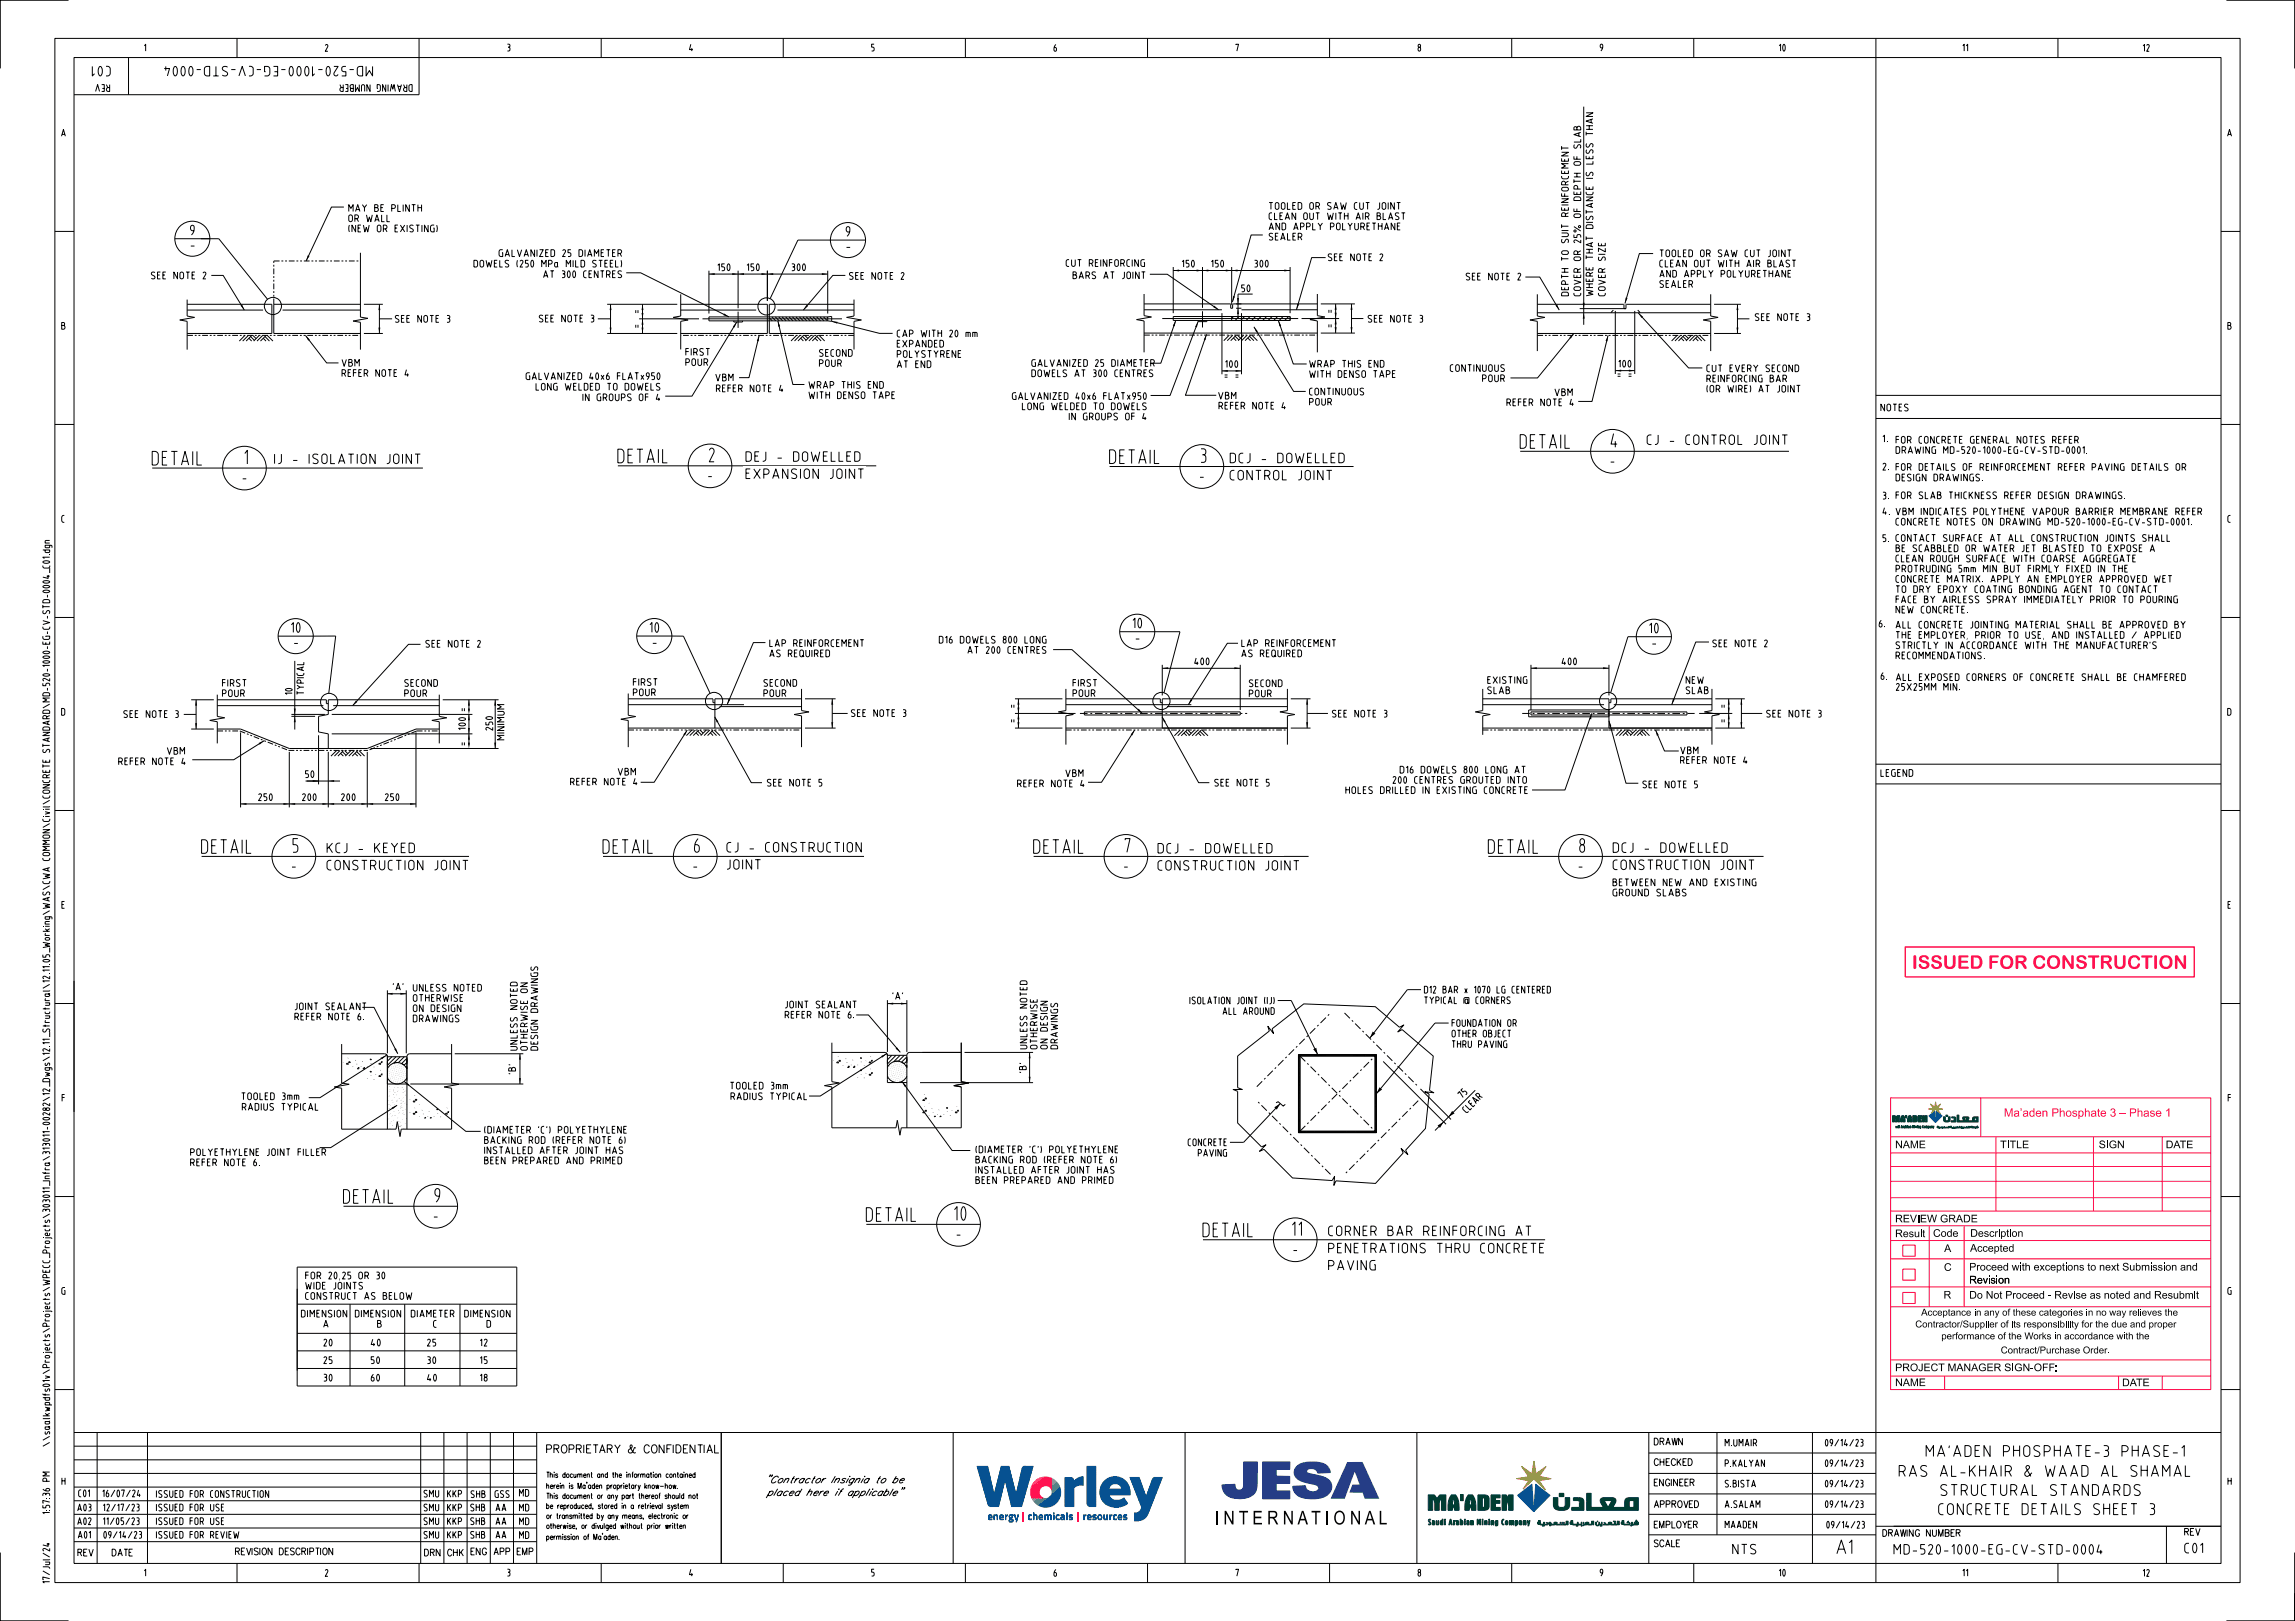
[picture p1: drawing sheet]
<svg xmlns="http://www.w3.org/2000/svg" width="841mm" height="594mm" viewBox="0 0 841 594" stroke-linecap="round" stroke-linejoin="round" font-family="sans-serif">
<defs><g id="words">
<g font-size="5">
<text x="557.1" y="164.3">DETAIL</text>
<text x="590.4" y="163.9">4</text>
<text x="55.8" y="170.4">DETAIL</text>
<text x="89.7" y="170">1</text>
<text x="226.4" y="169.6">DETAIL</text>
<text x="259.9" y="169.2">2</text>
<text x="406.6" y="169.8">DETAIL</text>
<text x="440.1" y="169.4">3</text>
<text x="73.9" y="312.7">DETAIL</text>
<text x="107.4" y="312.3">5</text>
<text x="221" y="312.7">DETAIL</text>
<text x="254.5" y="312.3">6</text>
<text x="378.8" y="312.7">DETAIL</text>
<text x="412.3" y="312.3">7</text>
<text x="545.4" y="312.7">DETAIL</text>
<text x="578.9" y="312.3">8</text>
<text x="125.9" y="440.9">DETAIL</text>
<text x="159.4" y="440.5">9</text>
<text x="317.5" y="447.6">DETAIL</text>
<text x="349.8" y="447.2">10</text>
<text x="440.8" y="453.2">DETAIL</text>
<text x="473.6" y="452.8">11</text>
<text x="445.2" y="558.6">I N T E R N A T I O N A L</text>
<text x="673.1" y="569.3">A1</text>
</g>
<text font-size="5" fill="#ff0548" x="700.6" y="355">ISSUED FOR CONSTRUCTION</text>
<g font-size="4">
<text x="705.8" y="533.7">MA'ADEN PHOSPHATE-3 PHASE-1</text>
<text x="696" y="541">RAS AL-KHAIR &amp; WAAD AL SHAMAL</text>
<text x="711.2" y="548">STRUCTURAL STANDARDS</text>
<text x="710.5" y="555">CONCRETE DETAILS SHEET 3</text>
</g>
<g font-size="3.6">
<text x="69.8" y="86.1">9</text>
<text x="310.1" y="86.6">9</text>
<text x="69.9" y="91.3">-</text>
<text x="310.2" y="91.8">-</text>
<text x="106.8" y="231.7">10</text>
<text x="238.2" y="231.7">10</text>
<text x="415.2" y="230.1">10</text>
<text x="604.5" y="231.9">10</text>
<text x="107.8" y="237">-</text>
<text x="239.2" y="236.9">-</text>
<text x="416.2" y="235.4">-</text>
<text x="605.5" y="237.2">-</text>
</g>
<g font-size="3.5">
<text x="40.4" y="24.3" transform="rotate(-180 40.4 24.3)">C01</text>
<text x="136.5" y="24.3" transform="rotate(-180 136.5 24.3)">MD-520-1000-EG-CV-STD-0004</text>
<text x="603.6" y="162.9">CJ - CONTROL JOINT</text>
<text x="100.6" y="169.9">IJ - ISOLATION JOINT</text>
<text x="273.4" y="169">DEJ - DOWELLED</text>
<text x="450.8" y="169.6">DCJ - DOWELLED</text>
<text x="590.2" y="170.5">-</text>
<text x="88.9" y="176.6">-</text>
<text x="259.5" y="175.8">-</text>
<text x="273.4" y="175.3">EXPANSION JOINT</text>
<text x="439.8" y="176">-</text>
<text x="450.8" y="175.9">CONTROL JOINT</text>
<text x="119.9" y="312.5">KCJ - KEYED</text>
<text x="266.4" y="312.2">CJ - CONSTRUCTION</text>
<text x="424.4" y="312.6">DCJ - DOWELLED</text>
<text x="591.2" y="312.3">DCJ - DOWELLED</text>
<text x="107" y="318.9">-</text>
<text x="119.9" y="318.8">CONSTRUCTION JOINT</text>
<text x="254.1" y="318.9">-</text>
<text x="266.4" y="318.5">JOINT</text>
<text x="411.9" y="318.9">-</text>
<text x="424.4" y="318.9">CONSTRUCTION JOINT</text>
<text x="578.5" y="318.9">-</text>
<text x="591.2" y="318.6">CONSTRUCTION JOINT</text>
<text x="159" y="447.1">-</text>
<text x="350.6" y="453.8">-</text>
<text x="486.9" y="452.8">CORNER BAR REINFORCING AT</text>
<text x="474" y="459.4">-</text>
<text x="486.9" y="459.1">PENETRATIONS THRU CONCRETE</text>
<text x="486.9" y="465.4">PAVING</text>
<text x="635" y="569.4">NTS</text>
<text x="694.1" y="569.5">MD-520-1000-EG-CV-STD-0004</text>
<text x="800.6" y="569">C01</text>
</g>
<text font-size="3" fill="#ff0548" x="734.3" y="409.2">Ma’aden Phosphate 3 – Phase 1</text>
<text font-size="3" x="200.3" y="532.4">PROPRIETARY &amp; CONFIDENTIAL</text>
<g font-size="2.8">
<text x="694.5" y="420.8">NAME</text>
<text x="733" y="420.8">TITLE</text>
<text x="769.1" y="420.7">SIGN</text>
<text x="793.6" y="420.8">DATE</text>
<text x="694.5" y="447.9">REVIEW GRADE</text>
<text x="694.5" y="453.3">Result</text>
<text x="708.4" y="453.2">Code</text>
<text x="722" y="453.2">Description</text>
<text x="712.4" y="458.8">A</text>
<text x="721.9" y="458.7">Accepted</text>
<text x="712.4" y="465.7">C</text>
<text x="721.6" y="465.6">Proceed with exceptions to next Submission and</text>
<text x="721.6" y="470.3">Revision</text>
<text x="712.2" y="475.8">R</text>
<text x="721.6" y="475.9">Do Not Proceed - Revise as noted and Resubmit</text>
<text x="694.5" y="502.5">PROJECT MANAGER SIGN-OFF:</text>
<text x="694.5" y="507.9">NAME</text>
<text x="777.6" y="508">DATE</text>
</g>
<g font-size="2.5">
<text x="52.9" y="18.7">1</text>
<text x="119.2" y="18.8">2</text>
<text x="185.9" y="18.7">3</text>
<text x="252.7" y="18.7">4</text>
<text x="319.4" y="18.7">5</text>
<text x="386.2" y="18.8">6</text>
<text x="452.9" y="18.7">7</text>
<text x="519.6" y="18.7">8</text>
<text x="586.4" y="18.7">9</text>
<text x="652" y="18.7">10</text>
<text x="719.3" y="18.7">11</text>
<text x="785.4" y="18.8">12</text>
<text x="40.2" y="31" transform="rotate(-180 40.2 31)">REV</text>
<text x="151" y="31" transform="rotate(-180 151 31)">DRAWING NUMBER</text>
<text x="22.5" y="49.9">A</text>
<text x="816.3" y="49.9">A</text>
<text x="127.8" y="77.5">MAY BE PLINTH</text>
<text x="465.1" y="76.7">TOOLED OR SAW CUT JOINT</text>
<text x="127.8" y="81.2">OR WALL</text>
<text x="465.1" y="80.5">CLEAN OUT WITH AIR BLAST</text>
<text x="127.8" y="85">(NEW OR EXISTING)</text>
<text x="465.1" y="88">SEALER</text>
<text x="465.1" y="84.2">AND APPLY POLYURETHANE</text>
<text x="182.9" y="94">GALVANIZED 25 DIAMETER</text>
<text x="486.7" y="95.5">SEE NOTE 2</text>
<text x="608.3" y="94.1">TOOLED OR SAW CUT JOINT</text>
<text x="173.7" y="97.9">DOWELS (250 MPa MILD STEEL)</text>
<text x="199.2" y="101.7">AT 300 CENTRES</text>
<text x="263" y="99.2">150</text>
<text x="273.8" y="99.2">150</text>
<text x="290.2" y="99.2">300</text>
<text x="390.7" y="97.6">CUT REINFORCING</text>
<text x="433.2" y="97.9">150</text>
<text x="443.9" y="97.9">150</text>
<text x="459.7" y="97.9">300</text>
<text x="608.3" y="101.6">AND APPLY POLYURETHANE</text>
<text x="608.3" y="97.8">CLEAN OUT WITH AIR BLAST</text>
<text x="55.5" y="102.2">SEE NOTE 2</text>
<text x="311.3" y="102.4">SEE NOTE 2</text>
<text x="393.2" y="102.1">BARS AT JOINT</text>
<text x="455" y="106.9">50</text>
<text x="537.3" y="102.6">SEE NOTE 2</text>
<text x="608.3" y="105.3">SEALER</text>
<text x="574.7" y="108.4" transform="rotate(-90 574.7 108.4)">DEPTH TO SUIT REINFORCEMENT</text>
<text x="579.2" y="108.4" transform="rotate(-90 579.2 108.4)">COVER OR 25% OF DEPTH OF SLAB</text>
<text x="583.7" y="108.4" transform="rotate(-90 583.7 108.4)">WHERE THAT DISTANCE IS LESS THAN</text>
<text x="588.2" y="108.4" transform="rotate(-90 588.2 108.4)">COVER SIZE</text>
<text x="144.9" y="118.1">SEE NOTE 3</text>
<text x="197.6" y="118">SEE NOTE 3</text>
<text x="234.2" y="114.7" transform="rotate(-90 234.2 114.7)">=</text>
<text x="488.2" y="120" transform="rotate(-90 488.2 120)">=</text>
<text x="488.2" y="114.6" transform="rotate(-90 488.2 114.6)">=</text>
<text x="501.3" y="118.1">SEE NOTE 3</text>
<text x="643.2" y="117.5">SEE NOTE 3</text>
<text x="22.6" y="120.7">B</text>
<text x="234.2" y="120.1" transform="rotate(-90 234.2 120.1)">=</text>
<text x="328.8" y="123.5">CAP WITH 20 mm</text>
<text x="816.4" y="120.7">B</text>
<text x="251.3" y="130.2">FIRST</text>
<text x="300.3" y="130.6">SECOND</text>
<text x="328.8" y="127.2">EXPANDED</text>
<text x="328.8" y="131">POLYSTYRENE</text>
<text x="125.3" y="134.2">VBM</text>
<text x="125.3" y="138">REFER NOTE 4</text>
<text x="251.3" y="134">POUR</text>
<text x="300.3" y="134.3">POUR</text>
<text x="328.8" y="134.7">AT END</text>
<text x="378.1" y="134.3">GALVANIZED 25 DIAMETER</text>
<text x="449.1" y="134.6">100</text>
<text x="479.9" y="134.6">WRAP THIS END</text>
<text x="531.5" y="136.1">CONTINUOUS</text>
<text x="593.2" y="134.5">100</text>
<text x="625.5" y="136.2">CUT EVERY SECOND</text>
<text x="192.8" y="139.1">GALVANIZED 40x6 FLATx950</text>
<text x="196.4" y="143">LONG WELDED TO DOWELS</text>
<text x="262.3" y="139.6">VBM</text>
<text x="262.5" y="143.6">REFER NOTE 4</text>
<text x="296.4" y="142.3">WRAP THIS END</text>
<text x="378.1" y="138">DOWELS AT 300 CENTRES</text>
<text x="448.8" y="138.6">= =</text>
<text x="479.9" y="138.3">WITH DENSO TAPE</text>
<text x="543.3" y="139.9">POUR</text>
<text x="592.8" y="138.3">= =</text>
<text x="625.5" y="140">REINFORCING BAR</text>
<text x="625.5" y="143.7">(OR WIRE) AT JOINT</text>
<text x="213.6" y="146.9">IN GROUPS OF 4</text>
<text x="296.4" y="146.1">WITH DENSO TAPE</text>
<text x="371" y="146.4">GALVANIZED 40x6 FLATx950</text>
<text x="446.6" y="146.2">VBM</text>
<text x="446.7" y="149.9">REFER NOTE 4</text>
<text x="479.9" y="144.7">CONTINUOUS</text>
<text x="479.9" y="148.5">POUR</text>
<text x="552.2" y="148.7">REFER NOTE 4</text>
<text x="569.8" y="145">VBM</text>
<text x="374.6" y="150.1">LONG WELDED TO DOWELS</text>
<text x="391.8" y="153.9">IN GROUPS OF 4</text>
<text x="689.2" y="150.6">NOTES</text>
<text x="690" y="162">1. FOR CONCRETE GENERAL NOTES REFER</text>
<text x="694.8" y="166.2">DRAWING MD-520-1000-EG-CV-STD-0001.</text>
<text x="690" y="172.3">2. FOR DETAILS OF REINFORCEMENT REFER PAVING DETAILS OR</text>
<text x="694.8" y="176.2">DESIGN DRAWINGS.</text>
<text x="690" y="182.9">3. FOR SLAB THICKNESS REFER DESIGN DRAWINGS.</text>
<text x="22.6" y="191.4">C</text>
<text x="690" y="188.5">4.VBM INDICATES POLYTHENE VAPOUR BARRIER MEMBRANE REFER</text>
<text x="816.4" y="191.4">C</text>
<text x="694.8" y="192.4">CONCRETE NOTES ON DRAWING</text>
<text x="750.5" y="192.4">MD-520-1000-EG-CV-STD-0001.</text>
<text x="690" y="198.5">5. CONTACT SURFACE AT ALL CONSTRUCTION JOINTS SHALL</text>
<text x="694.8" y="202.2">BE SCABBLED OR WATER JET BLASTED TO EXPOSE A</text>
<text x="694.8" y="209.7">PROTRUDING 5mm MIN BUT FIRMLY FIXED IN THE</text>
<text x="694.8" y="205.9">CLEAN ROUGH SURFACE WITH COARSE AGGREGATE</text>
<text x="694.8" y="213.4">CONCRETE MATRIX. APPLY AN EMPLOYER APPROVED WET</text>
<text x="694.8" y="220.9">FACE BY AIRLESS SPRAY IMMEDIATELY PRIOR TO POURING</text>
<text x="694.8" y="217.1">TO DRY EPOXY COATING BONDING AGENT TO CONTACT</text>
<text x="694.8" y="224.6">NEW CONCRETE.</text>
<text x="688.6" y="229.8">6.</text>
<text x="694.8" y="233.9">THE EMPLOYER, PRIOR TO USE, AND INSTALLED / APPLIED</text>
<text x="694.8" y="230.2">ALL CONCRETE JOINTING MATERIAL SHALL BE APPROVED BY</text>
<text x="156" y="237.2">SEE NOTE 2</text>
<text x="282.1" y="236.9">LAP REINFORCEMENT</text>
<text x="344.2" y="235.7">D16 DOWELS 800 LONG</text>
<text x="354.7" y="239.4">AT 200 CENTRES</text>
<text x="455" y="236.9">LAP REINFORCEMENT</text>
<text x="627.6" y="237">SEE NOTE 2</text>
<text x="694.8" y="237.7">STRICTLY IN ACCORDANCE WITH THE MANUFACTURER'S</text>
<text x="282.1" y="240.7">AS REQUIRED</text>
<text x="437.8" y="243.6">400</text>
<text x="455" y="240.7">AS REQUIRED</text>
<text x="572.4" y="243.6">400</text>
<text x="694.8" y="241.4">RECOMMENDATIONS.</text>
<text x="81.5" y="251.5">FIRST</text>
<text x="148.3" y="251.5">SECOND</text>
<text x="232.1" y="251.2">FIRST</text>
<text x="279.9" y="251.5">SECOND</text>
<text x="393.2" y="251.5">FIRST</text>
<text x="457.8" y="251.6">SECOND</text>
<text x="545.2" y="250.4">EXISTING</text>
<text x="617.9" y="250.4">NEW</text>
<text x="689.3" y="249">6. ALL EXPOSED CORNERS OF CONCRETE SHALL BE CHAMFERED</text>
<text x="81.5" y="255.3">POUR</text>
<text x="107.1" y="254.5" transform="rotate(-90 107.1 254.5)">10</text>
<text x="111.3" y="254.5" transform="rotate(-90 111.3 254.5)">TYPICAL</text>
<text x="148.3" y="255.3">POUR</text>
<text x="232.1" y="255">POUR</text>
<text x="279.9" y="255.2">POUR</text>
<text x="393.2" y="255.2">POUR</text>
<text x="457.8" y="255.4">POUR</text>
<text x="545.2" y="254.2">SLAB</text>
<text x="617.9" y="254.2">SLAB</text>
<text x="694.9" y="253">25X25MM MIN.</text>
<text x="22.6" y="262.1">D</text>
<text x="45.4" y="262.9">SEE NOTE 3</text>
<text x="170.6" y="260.6" transform="rotate(-90 170.6 260.6)">=</text>
<text x="312" y="262.6">SEE NOTE 3</text>
<text x="372" y="259.3" transform="rotate(-90 372 259.3)">=</text>
<text x="488.2" y="262.8">SEE NOTE 3</text>
<text x="632.3" y="259.3" transform="rotate(-90 632.3 259.3)">=</text>
<text x="647.4" y="262.8">SEE NOTE 3</text>
<text x="816.3" y="262.1">D</text>
<text x="170.6" y="267.4" transform="rotate(-90 170.6 267.4)">100</text>
<text x="180.5" y="267.6" transform="rotate(-90 180.5 267.6)">250</text>
<text x="372" y="264.7" transform="rotate(-90 372 264.7)">=</text>
<text x="632.3" y="264.7" transform="rotate(-90 632.3 264.7)">=</text>
<text x="170.6" y="273.1" transform="rotate(-90 170.6 273.1)">=</text>
<text x="184.8" y="271.1" transform="rotate(-90 184.8 271.1)">MINIMUM</text>
<text x="43.5" y="280.2">REFER NOTE 4</text>
<text x="61.3" y="276.4">VBM</text>
<text x="615.8" y="279.8">REFER NOTE 4</text>
<text x="615.9" y="276.2">VBM</text>
<text x="112" y="284.9">50</text>
<text x="209.1" y="287.7">REFER NOTE 4</text>
<text x="226.5" y="284">VBM</text>
<text x="390.6" y="284.6">VBM</text>
<text x="510.5" y="287">200 CENTRES GROUTED INTO</text>
<text x="513.1" y="283.3">D16 DOWELS 800 LONG AT</text>
<text x="689.2" y="284.5">LEGEND</text>
<text x="94.8" y="293.4">250</text>
<text x="110.8" y="293.4">200</text>
<text x="125.1" y="293.4">200</text>
<text x="141.2" y="293.4">250</text>
<text x="281.2" y="288.1">SEE NOTE 5</text>
<text x="372.9" y="288.4">REFER NOTE 4</text>
<text x="445.1" y="288.1">SEE NOTE 5</text>
<text x="493.2" y="290.8">HOLES DRILLED IN EXISTING CONCRETE</text>
<text x="602" y="288.7">SEE NOTE 5</text>
<text x="591.1" y="328.3">GROUND SLABS</text>
<text x="591.1" y="324.6">BETWEEN NEW AND EXISTING</text>
<text x="22.7" y="332.8">E</text>
<text x="816.5" y="332.8">E</text>
<text x="144.1" y="362.8">'A' UNLESS NOTED</text>
<text x="522" y="363.9">D12 BAR x 1070 LG CENTERED</text>
<text x="108.1" y="370">JOINT SEALANT</text>
<text x="151.5" y="370.7">ON DESIGN</text>
<text x="151.5" y="367">OTHERWISE</text>
<text x="287.7" y="369.4">JOINT SEALANT</text>
<text x="327.1" y="366.2">'A'</text>
<text x="436" y="367.9">ISOLATION JOINT (IJ)</text>
<text x="448.2" y="371.7">ALL AROUND</text>
<text x="522" y="367.8">TYPICAL @ CORNERS</text>
<text x="108.1" y="373.8">REFER NOTE 6.</text>
<text x="151.5" y="374.5">DRAWINGS</text>
<text x="287.7" y="373.1">REFER NOTE 6.</text>
<text x="532.1" y="376.1">FOUNDATION OR</text>
<text x="532.1" y="383.9">THRU PAVING</text>
<text x="532.1" y="380">OTHER OBJECT</text>
<text x="189.5" y="384.9" transform="rotate(-90 189.5 384.9)">UNLESS NOTED</text>
<text x="193.3" y="384.9" transform="rotate(-90 193.3 384.9)">OTHERWISE ON</text>
<text x="197" y="384.9" transform="rotate(-90 197 384.9)">DESIGN DRAWINGS</text>
<text x="376.3" y="384.4" transform="rotate(-90 376.3 384.4)">UNLESS NOTED</text>
<text x="380.1" y="384.4" transform="rotate(-90 380.1 384.4)">OTHERWISE</text>
<text x="383.8" y="384.4" transform="rotate(-90 383.8 384.4)">ON DESIGN</text>
<text x="387.6" y="384.4" transform="rotate(-90 387.6 384.4)">DRAWINGS</text>
<text x="188.9" y="393.5" transform="rotate(-90 188.9 393.5)">'B'</text>
<text x="376.1" y="393" transform="rotate(-90 376.1 393)">'B'</text>
<text x="267.6" y="399.1">TOOLED 3mm</text>
<text x="22.7" y="403.6">F</text>
<text x="88.5" y="403">TOOLED 3mm</text>
<text x="88.8" y="406.8">RADIUS TYPICAL</text>
<text x="267.9" y="403">RADIUS TYPICAL</text>
<text x="536" y="402.4" transform="rotate(-45 536 402.4)">75</text>
<text x="537.5" y="407.9" transform="rotate(-45 537.5 407.9)">CLEAR</text>
<text x="816.5" y="403.6">F</text>
<text x="177.6" y="419">BACKING ROD (REFER NOTE 6)</text>
<text x="177.6" y="415.3">(DIAMETER 'C') POLYETHYLENE</text>
<text x="435.4" y="419.8">CONCRETE</text>
<text x="69.9" y="423.4">POLYETHYLENE JOINT FILLER</text>
<text x="177.6" y="422.8">INSTALLED AFTER JOINT HAS</text>
<text x="357.6" y="422.5">(DIAMETER 'C') POLYETHYLENE</text>
<text x="439.1" y="423.7">PAVING</text>
<text x="69.9" y="427.2">REFER NOTE 6.</text>
<text x="177.6" y="426.5">BEEN PREPARED AND PRIMED</text>
<text x="357.6" y="429.9">INSTALLED AFTER JOINT HAS</text>
<text x="357.6" y="426.2">BACKING ROD (REFER NOTE 6)</text>
<text x="357.6" y="433.7">BEEN PREPARED AND PRIMED</text>
<text x="112" y="472.4">WIDE JOINTS</text>
<text x="112" y="468.6">FOR 20,25 OR 30</text>
<text x="22.6" y="474.3">G</text>
<text x="112" y="476.1">CONSTRUCT AS BELOW</text>
<text x="816.4" y="474.3">G</text>
<text x="110.5" y="482.6">DIMENSION</text>
<text x="130.2" y="482.6">DIMENSION</text>
<text x="150.7" y="482.6">DIAMETER</text>
<text x="170.3" y="482.6">DIMENSION</text>
<text x="704" y="482.1">Acceptance in any of these categories in no way relieves the</text>
<text x="116.6" y="486.4">A</text>
<text x="136.5" y="486.4">B</text>
<text x="157.1" y="486.4">C</text>
<text x="176.4" y="486.4">D</text>
<text x="701.8" y="486.4">Contractor/Supplier of its responsibility for the due and proper</text>
<text x="711.4" y="490.8">performance of the Works in accordance with the</text>
<text x="118.7" y="493.2">20</text>
<text x="136" y="493.2">40</text>
<text x="156.6" y="493.2">25</text>
<text x="176" y="493.2">12</text>
<text x="733.2" y="496">Contract/Purchase Order.</text>
<text x="118.7" y="499.7">25</text>
<text x="136" y="499.7">50</text>
<text x="156.6" y="499.7">30</text>
<text x="176" y="499.7">15</text>
<text x="118.7" y="506.1">30</text>
<text x="136" y="506.1">60</text>
<text x="156.6" y="506.1">40</text>
<text x="176" y="506.1">18</text>
<text x="18.2" y="530" transform="rotate(-90 18.2 530)">\\saalkwpdfs01v\Projects\Projects\WPECC_Projects\303011_Infra\313011-00282\12_Dwgs\12.11_Structural\12.11.05_Working\WAS\CWA COMMON\Civil\CONCRETE STANDARD\MD-520-1000-EG-CV-STD-0004_C01.dgn</text>
<text x="606.2" y="529.5">DRAWN</text>
<text x="632.2" y="529.9">M.UMAIR</text>
<text x="668.9" y="529.9">09/14/23</text>
<text x="606.2" y="537">CHECKED</text>
<text x="632.2" y="537.4">P.KALYAN</text>
<text x="668.9" y="537.4">09/14/23</text>
<text x="22.7" y="544">H</text>
<text x="280.5" y="543.4">&quot;Contractor Insignia to be</text>
<text x="606.2" y="544.5">ENGINEER</text>
<text x="632.2" y="544.9">S.BISTA</text>
<text x="668.9" y="544.9">09/14/23</text>
<text x="816.4" y="544">H</text>
<text x="28.8" y="548.5">C01</text>
<text x="37.7" y="548.5">16/07/24</text>
<text x="57.3" y="548.7">ISSUED FOR CONSTRUCTION</text>
<text x="155.4" y="548.6">SMU</text>
<text x="164" y="548.6">KKP</text>
<text x="172.6" y="548.8">SHB</text>
<text x="181.4" y="548.7">GSS</text>
<text x="190.3" y="548.3">MD</text>
<text x="281.3" y="548.1">placed here if applicable&quot;</text>
<text x="18.2" y="554.7" transform="rotate(-90 18.2 554.7)">1:57:36 PM</text>
<text x="28.5" y="553.7">A03</text>
<text x="37.9" y="553.7">12/17/23</text>
<text x="57.3" y="553.7">ISSUED FOR USE</text>
<text x="155.4" y="553.7">SMU</text>
<text x="164" y="553.7">KKP</text>
<text x="172.5" y="553.7">SHB</text>
<text x="181.8" y="553.7">AA</text>
<text x="190.4" y="553.7">MD</text>
<text x="606.2" y="552.4">APPROVED</text>
<text x="632.2" y="552.4">A.SALAM</text>
<text x="668.9" y="552.4">09/14/23</text>
<text x="28.5" y="558.7">A02</text>
<text x="28.7" y="563.7">A01</text>
<text x="37.9" y="558.7">11/05/23</text>
<text x="38" y="563.7">09/14/23</text>
<text x="57.3" y="558.7">ISSUED FOR USE</text>
<text x="57.3" y="563.7">ISSUED FOR REVIEW</text>
<text x="155.4" y="563.7">SMU</text>
<text x="155.4" y="558.7">SMU</text>
<text x="164" y="563.7">KKP</text>
<text x="164" y="558.7">KKP</text>
<text x="172.5" y="563.7">SHB</text>
<text x="172.5" y="558.7">SHB</text>
<text x="181.8" y="563.7">AA</text>
<text x="181.8" y="558.7">AA</text>
<text x="190.4" y="558.7">MD</text>
<text x="190.4" y="563.8">MD</text>
<text x="606.2" y="559.9">EMPLOYER</text>
<text x="632.2" y="559.9">MAADEN</text>
<text x="669.4" y="560">09/14/23</text>
<text x="690" y="563">DRAWING NUMBER</text>
<text x="800.6" y="562.6">REV</text>
<text x="86.3" y="569.8">REVISION DESCRIPTION</text>
<text x="172.6" y="569.8">ENG</text>
<text x="181" y="569.8">APP</text>
<text x="189.5" y="569.8">EMP</text>
<text x="606.2" y="566.8">SCALE</text>
<text x="28.5" y="570.2">REV</text>
<text x="41.1" y="570.2">DATE</text>
<text x="155.6" y="570.2">DRN</text>
<text x="164" y="570.2">CHK</text>
<text x="18.2" y="580.1" transform="rotate(-90 18.2 580.1)">17/Jul/24</text>
<text x="52.9" y="577.6">1</text>
<text x="119.2" y="577.6">2</text>
<text x="185.9" y="577.5">3</text>
<text x="252.7" y="577.6">4</text>
<text x="319.4" y="577.5">5</text>
<text x="386.2" y="577.6">6</text>
<text x="452.9" y="577.6">7</text>
<text x="519.6" y="577.6">8</text>
<text x="586.4" y="577.5">9</text>
<text x="652" y="577.6">10</text>
<text x="719.3" y="577.6">11</text>
<text x="785.4" y="577.6">12</text>
</g>
<g font-size="2">
<text x="200.3" y="545.5">herein is Ma'aden proprietary know-how.</text>
<text x="200.3" y="541.4">This document and the information contained</text>
<text x="200.3" y="549.2">This document or any part thereof should not</text>
<text x="200.3" y="556.5">or transmitted by any means, electronic or</text>
<text x="200.3" y="552.8">be reproduced, stored in a retrieval system</text>
<text x="200.3" y="560.1">otherwise, or divulged without prior written</text>
<text x="200.3" y="564.2">permission of Ma'aden.</text>
</g>
</g></defs>
<g fill="none" stroke="#000" stroke-width=".37">
<path d="M126 75.9h-4.5l-9.3 19.7M64.1 87.5h16.1l17.8 22.2M132.1 92.6v23.6l2.7 .5-5.4 .9 2.7 .5v10M229.5 100h5.3l32.3 16.1M259.8 99.2v15.7M270.5 99.2v13.8M281.2 99.2v11M303.3 99.2v15.7M317.2 88h-24.8l-10.2 21.4M429.9 97.9v16.9M429.9 99.1h42.9M440.7 97.9v14.9"/>
<path d="M451.3 97.9v13.8M462.7 86.1h-4.2l-6.9 24.6M472.8 97.9v16.9M485.8 94.4h-5.1l-5.6 19.1M605.8 92.9h-5.1l-5.2 18.3M68.6 113.6h27.8M68.6 109.8v6l2.7 .5-5.4 1 2.7 .5v10.3M68.6 111.5h31v10.7h-31M77.4 100.9h4.4l7.7 12.7M103.5 113.6h28.6M132.1 111.5h-31.8v10.7h31.8M133.4 111.5h6.9"/>
<path d="M139 116.8h4.7M139 111.5v10.7M219.1 116.8h4.6M222.5 111.5h25.7M234.2 116.8h22M235.4 111.5v10.7M249.4 111.5h31.8v10.7h-31.8M249.4 107.8v8l-2.7 .5 5.5 1-2.8 .5v10.3M249.4 113.6h27.7M257.4 116.8h51.1M259.8 100.4h43.5M268.9 117.6v.4h3.2v-.4"/>
<path d="M270 118l-16.4 27.2h-9.8M270.5 114.2v5.9M281.9 116.4l1.1 1.2M282.9 116.1l1.4 1.5M284.1 116.1l1.4 1.5M284.9 113.6h28M285 117.6l5.5 23.3h4.3M285.4 116.1l1.4 1.5M286.6 116.1l1.5 1.5M287.9 116.1l1.4 1.5M289.2 116.1l1.4 1.5M290.4 116.1l1.5 1.5"/>
<path d="M291.7 116.1l1.4 1.5M292.9 116.1l1.5 1.5M294.2 116.1l1.4 1.5M295.5 116.1l1.4 1.5M296.7 116.1l1.5 1.5M298 116.1l1.4 1.5M299.3 116.1l1.4 1.5M300.5 116.1l1.4 1.5M301.8 116.1l1.4 1.5M303 116.1l.3 .3M303.3 116.1h-43.5v1.5h43.5M303.3 116.1v1.5"/>
<path d="M303.3 116.1l1.5-.1v1.8M303.3 117.6l1.5 .2M304.8 117.8l17.5 4.4h4.8M309.8 100.9h-4.6l-10.8 12.7M312.9 111.5h-31v10.7h31M312.9 109.8v6l-2.7 .5 5.5 1-2.8 .5v10.3M419.2 111.4h31.6l.2 1.6h.7l.2-1.6h30.8M419.2 107.7v8l2.8 .5-5.5 .9 2.7 .5v11.5M419.2 113.5h28.6M421.4 100.5h6.3l18.8 13M425.9 116.7h49.8M429.9 116h42.9v1.4h-42.9z"/>
<path d="M430.8 117.4l-5.4 15.7h-3.7M439 117.9l-10.2 27h-7.2M439 117.4v.5M440.7 114v6M442.2 117.4v.5h-3.2M447.8 114.8v22.4M451.3 116v1.4M452 116l-.7 .7M454 116l-1.4 1.4M454.9 114.8v22.4M454.9 113.5h27.8M456.1 116l-1.5 1.4"/>
<path d="M458.1 116l-1.5 1.4M459.5 119.8l14.6 23.6h4.4M460.1 116l-1.4 1.4M462.1 116l-1.4 1.4M464.1 116l-1.4 1.4M466.2 116l-1.5 1.4M468.2 116l-1.4 1.4M468.5 117.4l5.4 16h4.9M470.2 116l-1.4 1.4M472.2 116l-1.4 1.4M477 116.7h13.7M482.7 107.7v8l2.8 .5-5.5 .9 2.7 .5v11.5"/>
<path d="M484 111.4h12.5M489.4 111.4v10.7M495.3 116.7h4.3M559 101.5h5.2l7.2 12.1M563.4 114.6h63.5M563.4 111.5h31.5l.2 1.6h.7l.3-1.6h30.8M563.4 107.8v8l2.7 .5-5.5 1 2.8 .5v10.9M591.2 113.6l-.9 1M591.9 113.9v23.1M599.1 113.9v23.1M600.1 113.6l1 1M600.4 114.7l18.4 20.1h5"/>
<path d="M626.9 107.8v8l2.7 .5-5.5 1 2.8 .5v10.9M628.1 111.5h9.9M636.7 116.8h4.4M89.7 122.9l-2 2.1M91 122.9l-2.1 2.1M91.2 124l1 1M91.8 123.3l1.4 1.4M92.3 122.9l-2.1 2.1M92.7 122.9l1.1 1.2M95 122.9l-2 2.1M96.3 122.9l-2.1 2.1M96.5 124l1 1"/>
<path d="M97.1 123.3l1.6 1.7M97.5 122.9l-2 2.1M97.9 122.9l2.1 2.1M111.9 122.9l7.8 10.1h4.3M113.1 124.5v.1M133.4 122.2h6.9M222.5 122.2h25.7M277.8 123.9h.1M278 124.6v.1M278.2 122.9l-3.7 15.5h-3.7M291.9 122.9l-2 2M293.2 122.9l-2.1 2"/>
<path d="M293.4 123.9l1 1M294 123.3l1.4 1.4M294.5 122.9l-2.1 2M294.9 122.9l1.2 1.1M297.2 122.9l-2.1 2M298.4 122.9l-2 2M298.7 123.9l.9 1M299.3 123.3l1.6 1.6M299.7 122.9l-2 2M300.1 122.9l2.1 2M419.2 122.1h63.5M447.8 135.9h7.1"/>
<path d="M450.5 122.8l-2 2M451.8 122.8l-2.1 2M452 123.9l1 .9M452.6 123.2l1.4 1.4M453 122.8l-2 2M453.5 122.8l1.1 1.2M455.8 122.8l-2.1 2M457 122.8l-2 2M457.2 123.9l1.1 .9M457.9 123.2l1.6 1.6M458.3 122.8l-2.1 2M458.7 122.8l2.1 2"/>
<path d="M484 122.1h12.5M563.4 122.2h63.5M576.7 122.2l-13.3 16.3h-9.9M589.3 122.9l-5.9 24.2h-5.1M591.9 135.8h7.2M614.6 122.9l-2 2M615.9 122.9l-2.1 2M616.1 123.9l1 1M616.7 123.3l1.4 1.4M617.1 122.9l-2 2M617.5 122.9l1.2 1.1M619.9 122.9l-2.1 2"/>
<path d="M621.1 122.9l-2 2M621.3 123.9l1 1M622 123.3l1.6 1.6M622.4 122.9l-2.1 2M622.8 122.9l2.1 2M628.1 122.2h9.9M97.6 171.5h57.4M101.9 233.1h12.9M114.8 233.1h8.2l-2.5 21M154.1 236.1h-4.4l-20.5 22.5M233.3 233.1h12.9M246.2 233.1h4.2l9.8 21"/>
<path d="M280.5 235.5h-4.4l-9.6 22.7M385.9 238h6.9l25.8 23.4M410.3 231.5h22.1l-5.9 22.4M453.7 235.7h-3.9l-14.3 22.5M612.5 233.3h-16l-6.3 20.6M626.3 235.3h-4.9l-8.8 22.9M70.1 256.4h8.3M71.9 256.4v10.8M79.6 254.6v7.9l2.7 .5-5.4 1 2.7 .5v7.9M79.6 256.4h40v1.4h.7M79.6 258.6h38.9M108 242.2v25.1"/>
<path d="M122.1 258.6h38.9M161 254.6v7.9l2.7 .5-5.4 1 2.7 .5v7.9M161 256.4h-40.7v5.4l-3.6 .7v5.7l3.6 .7v5.4M162.2 256.4h20.5M171.8 256.4v4.2M181.5 256.4v17.9M230.2 254.1v8l2.7 .5-5.4 1 2.7 .4v9.8M230.2 256.1h31.1v1.4h.7M230.2 258.2h42.4M263.7 258.9h30M293.7 252.4v8l2.8 .5-5.5 .9 2.7 .5v11.5M293.7 256.1h-31.7v10.7"/>
<path d="M295 256.1h11.2M371.9 256.1h17.4M373.2 256.1v10.7M390.6 252.4v8l-2.8 .5 5.5 .9-2.7 .5v10.6M390.6 258.2h46M390.6 256.1h34.6v1.4h.7M425.9 243.6v11.2M425.9 244.9h28.6M427.6 258.9h44.2M454.5 243.6v16.6M471.8 256.1h-45.9v10.7M471.8 252.4v8l-2.8 .5 5.5 .9-2.7 .5v10.6"/>
<path d="M473 256.1h7.2M543.3 256.1h46.3v10.7M543.3 258.2h44.5M543.3 252.4v8l-2.7 .5 5.5 .9-2.8 .5v7M561 244.9h28.6M561 243.6v16.6M589.6 243.6v11.2M591.4 258.2h35.9M627.3 256.1h-37v1.4h-.7M627.3 252.4v8l-2.7 .5 5.5 .9-2.8 .5v10.6M628.6 256.1h10.8M638.1 256.1v10.7"/>
<path d="M67.3 261.8h4.6M70.1 267.2h8.3M79.6 267.2h8.6l17.8 7.1h28.6l17.8-7.1h8.6M88.2 268.4v27.5M96.8 271.4l-11.1 7h-15.3M106 275.5v20.4M106.8 262.5h8.7M106.8 261.8h12.3M116.7 269.4v18M120.3 275.5v20.4M121.6 261.8h51.5M121.6 268.9h51.5"/>
<path d="M123.4 275l-2.1 2.1M124.6 275l-2 2.1M124.8 276.1l1 1M125.4 275.4l1.4 1.4M125.9 275l-2.1 2.1M126.3 275l1.2 1.2M128.6 275l-2.1 2.1M129.9 275l-2.1 2.1M130.1 276.1l1 1M130.7 275.4l1.7 1.7M131.1 275l-2 2.1M131.6 275l2 2.1"/>
<path d="M134.6 275.5v20.4M135.8 274.3h46.9M152.4 268.4v27.5M171.8 261.8v7.1M230.2 266.8h63.5M251.8 267.5l-12.1 19.2h-4.9M253.6 267.5l-2.1 2.1M254.8 267.5l-2 2.1M255.1 268.5l.9 1.1M255.7 267.9l1.3 1.4M256.1 267.5l-2.1 2.1M256.5 267.5l1.2 1.1"/>
<path d="M258.8 267.5l-2 2.1M260.1 267.5l-2.1 2.1M260.3 268.5l1 1.1M260.9 267.9l1.7 1.7M261.3 267.5l-2 2.1M261.8 267.5l2 2.1M261.9 262.7l13.4 24.1h3.9M295 266.8h11.2M305 261.4h5.6M371.9 261.4h22.2M371.9 266.8h17.4M390.6 266.8h81.2"/>
<path d="M397.4 260.9h57.1v1.1h-57.1zM415.8 267.5l-12.2 19.2h-4.9M425.8 262.7l13.4 24.1h4M432.4 267.6l-2 2M433.7 267.6l-2.1 2M433.9 268.6l1 1M434.5 268l1.4 1.4M434.9 267.6l-2 2M435.3 267.6l1.2 1.1M437.7 267.6l-2.1 2M438.9 267.6l-2.1 2M439.1 268.6l1 1"/>
<path d="M439.7 268l1.7 1.6M440.2 267.6l-2.1 2M440.6 267.6l2.1 2M473 266.8h7.2M479 261.4h7.6M543.3 266.8h84M561 260.9h57.2v1.1h-57.2zM583.2 261.4l-9.7 28.1h-12.1M589.6 260.2h-29.4v2.5h29.4M589.6 264.1l6.2 22.9h4.6M594.2 267.5l-2.1 2.1M595.5 267.5l-2.1 2.1"/>
<path d="M595.7 268.6l1 1M596.3 267.9l1.4 1.4M596.7 267.5l-2 2.1M597.1 267.5l1.2 1.2M599.4 267.5l-2 2.1M600.7 267.5l-2 2.1M600.9 268.6l1 1M601.6 267.9l1.6 1.7M602 267.5l-2.1 2.1M602.4 267.5l2 2.1M606.7 267.5l3.3 7.7h5.2M628.6 266.8h10.8"/>
<path d="M88.2 294.6h64.2M112 286.2h12.6M132.8 369.1h4.3l8.7 17M142 362.9v23.1M142 364.2h6.9M148.9 362.9v23.1M313.8 371.9h4.4l11.7 13.7M325.2 366.5v19M325.2 367.8h7.1M332.3 366.5v19M125.2 386.1h15.7l.8 .5 .3 .6M125.2 382.6v14.3l2.8 .4-5.5 1 2.7 .5v15h19.9l.5-2.8 1 5.5 .4-2.7h18.5v-15l-2.8-.5 5.5-1-2.7-.4v-14.3"/>
<path d="M125.8 389.2v.1M126.9 389.9l.4-.4 .4 .5zM127.6 387.7l-.1 .1M128 388.9l.4 .5h-.7zM129.3 390.9v.1M130.3 388.4v.2M130.7 389.8v.2M131.5 391.1v.5l-.5 .1zM132.3 390.7v.1M132.9 388.9l-.1 .1M133 391.7l.6-.6v.5zM134.7 390.7v.1"/>
<path d="M134.7 395.2v.1M135.7 392.5l.4 .3h-.5zM135.7 388l.4 .3h-.5zM136 389.6v.1M136 394.1v.1M137.1 390.9v.1M137.1 395.4v.2M137.7 389.2v.1M137.7 393.7v.1M138.8 394.4l.4-.4 .4 .5zM138.8 389.9l.4-.4 .4 .5zM139.5 392.2h-.1"/>
<path d="M139.5 387.7l-.1 .1M140.1 393.7l-.2-.3-.3 .5h.5M140.1 389.2l-.2-.3-.3 .5h.5M141.5 386.3l.5 .9M141.5 386.3h.1M141.6 386.7l-24.3 15.5h-4.2M142 394.9a3.9 3.9 0 0 0 3.5 2.3 3.9 3.9 0 0 0 3.6-2.3M142 387.2v26.6M142 397.2h7.1M142 387.2h7.1M142.1 395.1l-.1 .1M142.1 393.2h.1"/>
<path d="M142.1 387.2l-.1 .1M142.2 392.5h.1M142.4 394.9h.1M142.4 392h.1M142.6 394.2h.1M142.6 391.3h.1M142.7 398.1h.1M142.8 393.4h.1M142.8 399.3h.1M142.8 390.5h.1M142.9 395.6v.1M142.9 392.7v.1"/>
<path d="M143.1 392h.1M143.2 395.1h-.1M143.3 391.4h.1M143.3 394.4h.1M143.4 393.7h.1M143.5 390.7h.1M143.6 395.8v.1M143.6 387.2l-1.6 1.7M143.6 392.9v.1M143.8 395.1h.1M143.8 390h-.1M143.8 392.2h.1"/>
<path d="M144 394.6h-.1M144.1 391.5h-.1M144.1 396.8h.1M144.1 393.9h.1M144.2 399.7v.1M144.2 399.3h.1M144.3 396.1h.1M144.3 390.9h.1M144.3 393.2h.1M144.4 395.4h.1M144.5 398.5v.1M144.5 390.2h.1"/>
<path d="M144.5 392.4h.1M144.6 389.5h.1M144.6 394.6v.1M144.7 391.7h.1M144.9 397h.1M144.9 394v.1M144.9 396.3h.1M145 390.9l-.1 .1M145.1 393.3v.1M145.1 390.4v.1M145.1 395.6h.1M145.1 387.2l-3.1 3.2"/>
<path d="M145.3 392.6h-.1M145.3 394.9h.1M145.3 389.7h.1M145.5 391.9h.1M145.6 391.2h.1M145.6 394.1h.1M145.7 396.5h.1M145.7 390.5h.1M145.7 399.8l.1 .1M145.8 398.5h.1M145.8 393.5v.1M145.8 395.8h.1"/>
<path d="M146 392.8h.1M146 389.9h.1M146 395v.1M146.1 392.1v.1M146.3 394.3h-.1M146.3 391.4h.1M146.4 396.7h.1M146.4 393.6h.1M146.5 390.7h.1M146.6 396h.1M146.6 393.1h.1M146.6 387.2l-2.3 2.4 1.7-.2 2.2-2.2"/>
<path d="M146.7 389.9v.1M146.8 395.2h.1M146.8 392.3v.1M147 394.5h.1M147 391.6h.1M147.1 393.8h.1M147.1 396.7h.1M147.2 390.9h.1M147.3 393.1h-.1M147.3 396.2h.1M147.4 398.5h.1M147.4 390.1v.1"/>
<path d="M147.5 392.5h.1M147.5 395.4v.1M147.6 394.8h.1M147.8 391.8h-.1M147.8 394h.1M147.8 399.1l.1 .1M147.9 391.1h.1M148 396.2h.1M148 393.3h.1M148.1 390.3h.1M148.1 396.3l22.6 18.3h5.4M148.1 395.7h.1"/>
<path d="M148.2 392.6h.1M148.4 395h-.1M148.4 399.8v.1M148.5 392h.1M148.6 394.2l-.1 .1M148.7 391.3h.1M148.7 393.5h.1M148.9 392.8h.1M149.1 390.8l-.3 .3 .3 .5a3.9 3.9 0 0 0-3.6-2.2 3.9 3.9 0 0 0-3.5 2.2M149.1 387.8l-1.9 1.9 .9 .6 1-1M149.1 387.2v26.6M150.4 397.2h41.4"/>
<path d="M165.5 386.1h-15.3l-.7 .3-.4 .8M166.7 386.1h25.1M190.5 386.1v11.1M304.8 385.6h19.5l.7 .4 .2 .7M304.8 382.1v14.3l2.8 .4-5.5 1 2.7 .5v15h23.5l.5-2.8 1 5.5 .5-2.7h21.9v-15l-2.7-.5 5.5-1-2.8-.4v-14.3M305.4 388.7v.1M306.6 389.4l.4-.4 .3 .5zM307.2 387.2v.1M307.7 388.4l.3 .5h-.6zM308.9 390.4v.1M310 387.9v.2M310.4 389.4v.1"/>
<path d="M311.2 390.6l-.1 .6h-.5zM312 390.2v.1M312.5 388.4v.1M313.2 390.6v.6h-.5zM314.3 390.2v.1M314.3 394.7v.1M315.4 392l.4 .3-.5 .1zM315.4 387.5l.4 .3h-.5zM315.6 389.1v.1M315.6 393.6v.1M316.7 390.4v.2M316.7 394.9v.2"/>
<path d="M317.3 393.2v.1M317.3 388.7v.1M318.4 393.9l.4-.3 .4 .4zM318.4 389.4l.4-.4 .4 .5zM319.1 391.7l-.1 .1M319.1 387.2l-.1 .1M319.8 393.2l-.3-.2-.3 .4h.6M319.8 388.7l-.3-.3-.3 .5h.6M324.7 385.8h.1M324.7 385.8l.5 .9M324.9 386.1l-24.3 15.5h-4.1M325.2 394.4a3.9 3.9 0 0 0 3.6 2.3 3.9 3.9 0 0 0 3.5-2.3"/>
<path d="M325.2 386.7v10h7.1M325.2 386.7h7.1M325.3 394.6l-.1 .1M325.3 392.7h.1M325.3 386.7l-.1 .1M325.5 392h.1M325.6 391.5h.1M325.6 394.4h.1M325.8 390.7h.1M325.8 393.6v.1M326 392.9h.1M326.1 390h-.1"/>
<path d="M326.1 395.1h.1M326.1 392.2h.1M326.3 391.5h.1M326.4 394.5v.1M326.5 393.8h.1M326.6 393.2h.1M326.6 390.9h.1M326.8 390.2h.1M326.8 386.7l-1.6 1.7M326.8 395.3v.1M326.8 392.4h.1M327 389.5h.1"/>
<path d="M327 394.6h.1M327 391.7h.1M327.2 394.1h-.1M327.3 390.9l-.1 .1M327.3 396.3h.1M327.4 393.3l-.1 .1M327.5 390.4h.1M327.5 395.5h.1M327.6 392.6h.1M327.6 394.9h.1M327.7 389.7h.1M327.7 391.9h.1"/>
<path d="M327.8 389h.1M327.8 394.1v.1M327.9 391.2h.1M328.1 393.6h.1M328.1 396.4l-.1 .1M328.1 390.4h.1M328.2 395.8h-.1M328.3 392.8h.1M328.3 389.9v.1M328.3 386.7l-3.1 3.2M328.4 395l-.1 .1M328.5 392.1h.1"/>
<path d="M328.5 389.2h.1M328.6 394.3h-.1M328.6 391.4h.1M328.8 393.6h.1M328.8 390.7h.1M328.9 396h.1M329 390h.1M329 393h.1M329.1 395.2v.1M329.2 392.3h.1M329.3 389.4h-.1M329.3 394.5h-.1"/>
<path d="M329.3 391.6h.1M329.5 393.8h.1M329.5 390.9h.1M329.6 396.2h.1M329.6 393.1h.1M329.7 390.2h.1M329.8 395.5h.1M329.8 392.6h.1M329.8 386.7l-2.3 2.4 1.7-.2 2.2-2.2M329.9 389.4h.1M330 394.7h.1M330 391.8h.1"/>
<path d="M330.2 394h.1M330.2 391.1h.1M330.3 396.2h.1M330.3 393.3h.1M330.4 390.3v.1M330.5 392.6h.1M330.5 396.3l18.4 25.3h6.7M330.5 395.6h.1M330.6 389.6h.1M330.7 394.9h.1M330.8 392h-.1M330.8 394.3h.1"/>
<path d="M330.9 391.3h.1M331 393.5h.1M331.2 390.5l-.1 .1M331.2 392.8h.1M331.2 395.7h.1M331.3 389.8h.1M331.3 395.2h.1M331.4 392h.1M331.5 394.4h.1M331.7 391.5h.1M331.8 393.7h.1M331.9 390.7v.1"/>
<path d="M331.9 393h.1M332.1 392.2v.1M332.3 390.3l-.3 .3 .3 .6a3.9 3.9 0 0 0-3.5-2.3 3.9 3.9 0 0 0-3.6 2.3M332.3 386.7v26.6M332.3 388.8l-1 1M332.3 387.3l-1.9 1.9 .9 .6M337.1 396.7h41.5M352.2 385.6h-19.1l-.5 .4-.3 .7M353.4 385.6h25.2M377.3 385.6v11.1M142 411.8v.1M142 410.1v.1"/>
<path d="M142.2 403.4v.1M142.5 410h.1M142.5 404.8h.1M142.6 406.2l.1 .1M142.6 401.6l.1 .1M142.8 400l.1 .1M142.9 413.4v.1M142.9 411.6h.1M142.9 408.2h.1M143.1 405v.1M143.4 411h.1M143.4 406.3v.1"/>
<path d="M143.7 403.1v.1M143.7 408.9v.1M143.8 412.3v.1M144 403.9v.1M144.2 401v.1M144.3 410.5h.1M144.4 407.2v.1M144.5 404.8v.1M144.5 402.1h.1M144.7 400.3v.1M144.7 408.7h.1M144.9 405.5h.1"/>
<path d="M145.2 412v.1M145.3 401.2h.1M145.4 403.7h.1M145.5 403.1v.1M145.5 405l-24.3 15.5h-4.1M145.7 409.6l.1 .1M146 407h.1M146.1 411h.1M146.2 407.8l.1 .1M146.3 402.6v.1M146.5 412.7h.1M146.6 411.2l.1 .1"/>
<path d="M146.7 406l.1 .1M146.9 405.3h.1M146.9 404.3l.1 .1M147 403.1v.1M147 412.5v.1M147.2 404.2h.1M147.2 405.8l.1 .1M147.6 410.1v.1M147.6 407h.1M147.6 407.8l.1 .1M147.7 400.3h.1M147.7 402.3h.1"/>
<path d="M147.7 403.6h.1M148 413.4v.1M148.1 408.3v.1M148.4 404.2v.1M148.5 411.7v.1M148.6 406.5h.1M148.6 401.2l.1 .1M149 409.9v.1M149 404.6l.1 .1M150.2 403v.1M150.2 407.5v.1M151.7 407.8l.4 .5-.8-.1z"/>
<path d="M151.7 403.3l.4 .5-.8-.1zM152 406h-.1M152 401.5l-.1 .1M152.5 407.2l.3 .5h-.7zM152.5 402.7l.3 .4-.7 .1zM153.7 409.2v.1M153.7 404.7v.1M154.7 406.7v.2M155.2 408.2v.1M155.5 409.8l.5-.4-.1 .4M156.7 409v.1M157.3 407.2l-.1 .1"/>
<path d="M157.6 409.8l.4-.4v.4M159.1 409v.1M160.1 406.3l.4 .3h-.4zM160.4 407.9v.1M161.5 409.2v.2M162.1 407.5v.1M163.2 408.2l.4-.4 .4 .5zM163.9 406h-.1M164.5 407.5l-.2-.3-.3 .5h.5M338.1 407.7l.4-.4 .4 .5zM338.5 402.8l.4 .5h-.8zM338.8 405.5h-.1"/>
<path d="M338.8 401l-.1 .1M339.2 406.7l.4 .5h-.7zM339.2 402.2l.4 .5h-.7zM340.5 408.7v.1M340.5 404.2v.1M341.5 406.3v.1M341.9 407.7v.1M342.3 409.3l.4-.4v.4M343.5 408.5v.1M344.1 406.7l-.1 .1M344.3 409.3l.5-.4v.4M345.9 408.5v.1"/>
<path d="M346.9 405.8l.4 .3h-.4zM347.2 407.4v.1M348.3 408.7v.2M348.9 407v.1M350.3 407.3l.5 .5-.8-.1zM350.6 405.5h.1M351.3 407l-.2-.3-.3 .5h.5M108.9 464.3h80.5v43.6h-80.5zM108.9 477.9h80.5M128.3 477.9v30M148.3 477.9v30M168.6 477.9v30"/>
<path d="M108.9 488.6h80.5M108.9 495h80.5M108.9 501.5h80.5"/>
<circle cx="70.5" cy="87.5" r="6.4"/>
<circle cx="310.8" cy="88" r="6.4"/>
<circle cx="100" cy="112.1" r="3.1"/>
<circle cx="280.9" cy="112.3" r="3.1"/>
<circle cx="108.4" cy="233.1" r="6.4"/>
<circle cx="239.8" cy="233.1" r="6.4"/>
<circle cx="416.7" cy="231.5" r="6.4"/>
<circle cx="606.1" cy="233.3" r="6.4"/>
<circle cx="120.6" cy="257.2" r="3.1"/>
<circle cx="261.7" cy="256.9" r="3.1"/>
<circle cx="425.6" cy="256.9" r="3.1"/>
<circle cx="589.3" cy="256.9" r="3.1"/>
</g>
<g fill="none" stroke="#000" stroke-width=".37" stroke-dasharray="2.1 .7 .7 .7 .7 .7" stroke-linecap="butt">
<path d="M100.3 95.6h31.8M100.3 111.5v-15.9M68.6 122.9h63.5M312.9 122.9h-63.5M419.2 122.8h63.5M563.4 122.9h63.5M79.6 267.9h8.3M87.9 267.9l17.8 7.1M105.7 275h29.2M152.7 267.9l-17.8 7.1M152.7 267.9h8.3M230.2 267.5h63.5"/>
<path d="M390.6 267.5h81.2M543.3 267.5h46.3M589.6 267.5h37.7"/>
</g>
<g fill="#000">
<path d="M112.8 93.5l.6 .3-1.2 1.8zM429.9 99.1l2.2-.3v.7zM438.5 98.8l2.2 .3-2.2 .4zM440.7 99.1l2.1-.3v.7zM449.2 98.8l2.1 .3-2.1 .4zM451.3 99.1l2.2-.3v.7zM470.6 98.8l2.2 .3-2.2 .4zM88.1 112l.6-.4 .8 2zM235.4 111.5l.4 2.1h-.7zM235.4 116.8l.4 2.2h-.7zM235.1 114.7h.7l-.4 2.1zM259.8 100.4l2.1-.3v.7z"/>
<path d="M265.4 114.9l1.7 1.2-2.1-.6zM268.3 100.1l2.2 .3-2.2 .4zM270 118l-.8 2-.6-.3zM270.5 100.4l2.1-.3v.7zM279 100.1l2.2 .3-2.2 .4zM281.2 100.4l2.2-.3v.7zM285 117.6l.9 2-.7 .1zM295.5 111.8l.6 .4-1.7 1.4zM301.2 100.1l2.1 .3-2.1 .4zM304.8 117.8l2.1 .1-.2 .7zM430.8 117.4l-.3 2.2-.7-.3zM439 117.9l-.4 2.1-.7-.3z"/>
<path d="M445 112l1.5 1.5-1.9-.9zM451.9 108.5l.6 .2-.9 2zM468.5 117.4l1 1.9-.7 .3zM475.4 111.3l.6 .2-.9 2zM489.4 111.4l.4 2.1h-.7zM489.4 116.7l.4 2.2h-.7zM489.1 114.6h.7l-.4 2.1zM489.1 119.9h.7l-.4 2.2zM570 112l.6-.4 .8 2zM595.7 109l.7 .2-.9 2zM600.4 114.7l1.7 1.4-.5 .4zM111.9 122.9l1.6 1.5-.5 .4z"/>
<path d="M235.1 120h.7l-.4 2.2zM278.2 122.9l-.2 2.2-.6-.2zM447.8 135.9l2.1-.3v.7zM452.8 135.6l2.1 .3-2.1 .4zM459.5 119.8l1.4 1.6-.6 .4zM575.1 123.6l1.6-1.4-1.1 1.9zM589.3 122.9l-.3 2.2-.6-.2zM591.9 135.8l2.2-.3v.7zM596.9 135.5l2.2 .3-2.2 .4zM71.9 256.4l.3 2.2h-.7zM107.7 259.6h.7l-.4 2.2zM130.4 256.7l.6 .5-1.8 1.4z"/>
<path d="M171.8 256.4l.4 2.2h-.7zM171.5 259.6h.7l-.4 2.2zM181.5 256.4l.3 2.2h-.7zM266.9 256.1l.7 .3-1.1 1.8zM373.2 256.1l.4 2.1h-.7zM372.9 259.3h.7l-.4 2.1zM417.3 259.7l1.3 1.7-1.8-1.2zM425.9 244.9l2.2-.4v.7zM436.3 256.2l.6 .4-1.4 1.6zM452.3 244.5l2.2 .4-2.2 .3zM561 244.9l2.2-.4v.7zM587.4 244.5l2.2 .4-2.2 .3z"/>
<path d="M613.1 256.1l.6 .2-1.1 1.9zM71.5 265h.7l-.3 2.2zM94.8 272.3l2-.9-1.7 1.5zM108 262.5l.4 2.1h-.7zM171.8 261.8l.4 2.1h-.7zM171.5 266.8h.7l-.4 2.1zM181.1 272.1h.7l-.3 2.2zM251.8 267.5l-.8 2-.6-.4zM261.9 262.7l1.3 1.7-.6 .3zM373.2 261.4l.4 2.2h-.7zM372.9 264.6h.7l-.4 2.2zM415.8 267.5l-.9 2-.6-.4z"/>
<path d="M425.8 262.7l1.4 1.7-.6 .3zM583.2 261.4l-.1 2.2-.7-.2zM589.6 264.1l.9 2-.7 .2zM606.7 267.5l1.1 1.8-.6 .3zM88.2 294.6l2.1-.3v.7zM103.9 294.3l2.1 .3-2.1 .4zM106 294.6l2.2-.3v.7zM114.6 285.8l2.1 .4-2.1 .3zM118.1 294.3l2.2 .3-2.2 .4zM120.3 294.6l2.1-.3v.7zM120.3 286.2l2.1-.4v.7zM132.4 294.3l2.2 .3-2.2 .4z"/>
<path d="M134.6 294.6l2.1-.3v.7zM150.3 294.3l2.1 .3-2.1 .4zM142 364.2l1.9-.4v.7zM146.7 363.8l2.2 .4-2.2 .3zM325.2 367.8l2.1-.4v.7zM330.2 367.4l2.1 .4-2.1 .3zM139.6 387.6l2-.9-1.6 1.5zM144.5 384.4l.6-.3 .7 2zM148.1 396.3l1.9 1.1-.4 .5zM190.5 386.1l.4 2.2h-.7zM190.2 395.1h.7l-.4 2.1zM322.9 387l2-.9-1.6 1.5z"/>
<path d="M328.2 384.3l.5-.5 1.2 1.8zM330.5 396.3l1.6 1.5-.6 .4zM377.3 385.6l.3 2.2h-.6zM377 394.6h.6l-.3 2.1zM143.5 405.9l2-.9-1.6 1.5z"/>
</g>
<path d="M395.7 261.4h61.3M557.8 261.4h63.2" fill="none" stroke="#000" stroke-width=".37" stroke-dasharray="2.8 1 .7 1" stroke-linecap="butt"/>
<path d="M99.7 165.5h55.2v5.2h-55.2z" fill="#fff"/>
<path d="M268.2 170.7h52.9M448.4 170.9h47.6M598.9 165.4h56.7" fill="none" stroke="#000" stroke-width=".37"/>
<g fill="#fff">
<path d="M602.8 158.5h53.1v5.3h-53.1z"/>
<path d="M272.5 171h44.8v5.2h-44.8z"/>
<path d="M272.5 164.7h46.8v5.2h-46.8z"/>
<path d="M449.9 171.5h39v5.2h-39z"/>
<path d="M449.9 165.2h46.8v5.3h-46.8z"/>
</g>
<path d="M442.1 122.5l-.4 2.2-.6-.2z" fill="#000"/>
<path d="M442.1 122.5l-7.7 22.3h11.3M115.7 313.8h56.2" fill="none" stroke="#000" stroke-width=".37"/>
<g fill="#fff">
<path d="M119 314.4h53.4v5.2h-53.4z"/>
<path d="M119 308.1h37v5.2h-37z"/>
</g>
<path d="M262.8 313.8h53.8" fill="none" stroke="#000" stroke-width=".37"/>
<g fill="#fff">
<path d="M265.5 314.1h14.1v5.3h-14.1z"/>
<path d="M265.5 307.8h54.3v5.3h-54.3z"/>
</g>
<path d="M420.6 313.8h58.9" fill="none" stroke="#000" stroke-width=".37"/>
<g fill="#fff">
<path d="M423.5 314.5h53.4v5.3h-53.4z"/>
<path d="M423.5 308.2h46.8v5.3h-46.8z"/>
</g>
<path d="M587.2 313.8h59.1" fill="none" stroke="#000" stroke-width=".37"/>
<g fill="#fff">
<path d="M590.3 314.3h53.4v5.2h-53.4z"/>
<path d="M590.3 308h46.8v5.2h-46.8z"/>
<path d="M590.4 325.2h28.1v3.8h-28.1z"/>
<path d="M590.4 321.4h56.1v3.8h-56.1z"/>
</g>
<g fill="none" stroke="#000" stroke-width=".37">
<path d="M580.4 39.1v79.9M223.7 111.5v10.7M453 113h1.9M453 111.4h1.9M459 107.8h-5.3v8.8M495.3 111.4v10.7M578.9 113.1h16.9M636.7 111.5v10.7M305 256.1v10.7M479 256.1v10.7M633.5 256.1v10.7M171.8 268.9v4.2"/>
<path d="M622.7 261.4h12.1M638.1 261.4h7.7"/>
</g>
<g fill="#000">
<path d="M139 111.5l.4 2.1h-.7zM223.7 111.5l.4 2.1h-.7zM453.7 113l.3 2.1h-.7zM453.3 109.2h.7l-.3 2.2zM495.3 111.4l.3 2.1h-.7zM494.9 119.9h.7l-.3 2.2zM580.4 114.6l.3 2.2h-.7zM580 110.9h.7l-.3 2.2zM636.7 111.5l.3 2.1h-.7zM138.7 120h.7l-.4 2.2zM223.4 120h.7l-.4 2.2zM636.3 120h.7l-.3 2.2z"/>
<path d="M305 256.1l.3 2.1h-.7zM479 256.1l.4 2.1h-.8zM633.5 256.1l.3 2.1h-.6zM633.2 259.3h.6l-.3 2.1zM638.1 256.1l.4 2.1h-.7zM171.8 268.9l.4 2.2h-.7zM171.5 272.1h.7l-.4 2.2zM304.6 264.6h.7l-.3 2.2zM478.6 264.6h.8l-.4 2.2zM633.5 261.4l.3 2.2h-.6zM633.2 264.6h.6l-.3 2.2zM637.8 264.6h.7l-.4 2.2z"/>
</g>
<g fill="#fff">
<path d="M750.5 189.9h52.7v2.5h-52.7z"/>
<path d="M712.2 163.6h52.7v2.6h-52.7z"/>
</g>
<path d="M475.8 386.5v28.5h28.6v-28.5M475.8 387h28.6M482.6 454.3h83.6" fill="none" stroke="#000" stroke-width=".37"/>
<g fill="#fff">
<path d="M486 461h18.8v5.3h-18.8z"/>
<path d="M486 454.7h83.9v5.3h-83.9z"/>
<path d="M486 448.4h75.9v5.3h-75.9z"/>
</g>
<path d="M460.6 398.2l27-27M476.4 387l27.5 27.5M476.4 414.5l27.5-27.5M519.7 403.3l-27 27" fill="none" stroke="#000" stroke-width=".37" stroke-dasharray="2.8 1 .7 1" stroke-linecap="butt"/>
<g fill="none" stroke="#000" stroke-width=".37">
<path d="M468.2 366.6h5l9.7 19.9M520.7 362.6h-5l-13.7 17.8M530.9 374.9h-5l-21.5 25.8M453.5 387l11.6-9.2-.5-1.7 2.1 2.6-.5-1.7 11.6-9.1 26.2 1 8.8 7.5 1.6-.8-2.2 2.5 1.6-.8 11.4 9.7-1.4 12.6 1.6 .8-3.3-.3 1.6 .8-1.3 12.6-7.3 8 .8 1.6-2.5-2.2 .8 1.6-10.2 11.2-14.5-1-.7 1.7 .3-3.3-.9 1.5-14.6-.9-10.4-10.5-1.7 .7 2.4-2.4-1.6 .8-8.8-8.8v-11.6l-1.6-.7h3.3l-1.7-.6zM475.8 386.5h24.2l-.1 .5h-24.1zM475.8 386.5h28.6M475.8 387h.6v27.5h-.6zM475.8 387h.6M475.8 387.4h.6M475.8 387.7h.6M475.8 388.1h.6M475.8 388.5h.6"/>
<path d="M475.8 388.8h.6M475.8 389.2h.6M475.8 389.5h.6M475.8 389.9h.6M475.8 390.2h.6M475.8 390.6h.6M475.8 390.9h.6M475.8 391.3h.6M475.8 391.7h.6M475.8 392h.6M475.8 392.4h.6M475.8 392.7h.6"/>
<path d="M475.8 393.1h.6M475.8 393.4h.6M475.8 393.8h.6M475.8 394.2h.6M475.8 394.5h.6M475.8 394.9h.6M475.8 395.2h.6M475.8 395.6h.6M475.8 396h.6M475.8 396.3h.6M475.8 396.7h.6M475.8 397h.6"/>
<path d="M475.8 397.4h.6M475.8 397.7h.6M475.8 398.1h.6M475.8 398.5h.6M475.8 398.8h.6M475.8 399.2h.6M475.8 399.5h.6M475.8 399.9h.6M476 386.5v.5M476.4 386.5v28M476.7 386.5v.5M477.1 386.5v.5"/>
<path d="M477.4 386.5v.5M477.8 386.5v.5M478.2 386.5v.5M478.5 386.5v.5M478.9 386.5v.5M479.2 386.5v.5M479.6 386.5v.5M480 386.5v.5M480.3 386.5v.5M480.7 386.5v.5M481 386.5v.5M481.4 386.5v.5"/>
<path d="M481.8 386.5v.5M482.1 386.5v.5M482.5 386.5v.5M482.8 386.5v.5M483.2 386.5v.5M483.6 386.5v.5M483.9 386.5v.5M484.3 386.5v.5M484.6 386.5v.5M485 386.5v.5M485.3 386.5v.5M485.7 386.5v.5"/>
<path d="M486 386.5v.5M486.4 386.5v.5M486.8 386.5v.5M487.1 386.5v.5M487.5 386.5v.5M487.8 386.5v.5M488.2 386.5v.5M488.5 386.5v.5M488.9 386.5v.5M489.2 386.5v.5M489.6 386.5v.5M490 386.5v.5"/>
<path d="M490.3 386.5v.5M490.7 386.5v.5M491 386.5v.5M491.4 386.5v.5M491.7 386.5v.5M492.1 386.5v.5M492.5 386.5v.5M492.8 386.5v.5M493.2 386.5v.5M493.5 386.5v.5M493.9 386.5v.5M494.2 386.5v.5"/>
<path d="M494.6 386.5v.5M494.9 386.5v.5M495.3 386.5v.5M495.7 386.5v.5M496 386.5v.5M496.4 386.5v.5M496.7 386.5v.5M497.1 386.5v.5M497.5 386.5v.5M497.8 386.5v.5M498.2 386.5v.5M498.5 386.5v.5"/>
<path d="M498.9 386.5v.5M499.3 386.5v.5M499.6 386.5v.5M500 386.5h4.4v.5h-4.4zM500.1 386.5v.5M500.5 386.5v.5M500.8 386.5v.5M501.2 386.5v.5M501.5 386.5v.5M501.9 386.5v.5M502.2 386.5v.5M502.6 386.5v.5"/>
<path d="M503 386.5v.5M503.3 386.5v.5M503.7 386.5v.5M503.9 387v27.5M503.9 387.2h.5M503.9 387.6h.5M503.9 387.9h.5M503.9 388.3h.5M503.9 388.6h.5M503.9 389h.5M503.9 389.4h.5M503.9 389.7h.5"/>
<path d="M503.9 390.1h.5M503.9 390.4h.5M503.9 390.8h.5M503.9 391.2h.5M503.9 391.5h.5M503.9 391.9h.5M503.9 392.2h.5M503.9 392.6h.5M503.9 392.9h.5M503.9 393.3h.5M503.9 393.7h.5M503.9 394h.5"/>
<path d="M503.9 394.4h.5M503.9 394.7h.5M503.9 395.1h.5M503.9 395.4h.5M503.9 395.8h.5M503.9 396.1h.5M503.9 396.5h.5M503.9 396.9h.5M503.9 397.2h.5M503.9 397.6h.5M503.9 397.9h.5M503.9 398.3h.5"/>
<path d="M503.9 398.6h.5M503.9 399h.5M503.9 399.4h.5M503.9 399.7h.5M503.9 387h.5v27.5h-.5zM504 386.5v.5M504.4 386.5v.5M467.6 404.1l.8-.4 1.9 1.6 .7-.6M469.2 404.4l-13.5 14.2h-5M475.8 414.5h28.6M475.8 414.5h28.6v.5h-28.6zM475.8 400.3h.6"/>
<path d="M475.8 400.6h.6M475.8 401h.6M475.8 401.3h.6M475.8 401.7h.6M475.8 402h.6M475.8 402.4h.6M475.8 402.7h.6M475.8 403.1h.6M475.8 403.5h.6M475.8 403.8h.6M475.8 404.2h.6M475.8 404.5h.6"/>
<path d="M475.8 404.9h.6M475.8 405.2h.6M475.8 405.6h.6M475.8 406h.6M475.8 406.3h.6M475.8 406.7h.6M475.8 407h.6M475.8 407.4h.6M475.8 407.7h.6M475.8 408.1h.6M475.8 408.4h.6M475.8 408.8h.6"/>
<path d="M475.8 409.2h.6M475.8 409.5h.6M475.8 409.9h.6M475.8 410.2h.6M475.8 410.6h.6M475.8 410.9h.6M475.8 411.3h.6M475.8 411.6h.6M475.8 412h.6M475.8 412.4h.6M475.8 412.7h.6M475.8 413.1h.6"/>
<path d="M475.8 413.4h.6M475.8 413.8h.6M475.8 414.2h.6M476.1 414.5v.5M476.5 414.5v.5M476.8 414.5v.5M477.2 414.5v.5M477.5 414.5v.5M477.9 414.5v.5M478.2 414.5v.5M478.6 414.5v.5M479 414.5v.5"/>
<path d="M479.3 414.5v.5M479.7 414.5v.5M480 414.5v.5M480.4 414.5v.5M480.7 414.5v.5M481.1 414.5v.5M481.4 414.5v.5M481.8 414.5v.5M482.2 414.5v.5M482.5 414.5v.5M482.9 414.5v.5M483.2 414.5v.5"/>
<path d="M483.6 414.5v.5M483.9 414.5v.5M484.3 414.5v.5M484.6 414.5v.5M485 414.5v.5M485.4 414.5v.5M485.7 414.5v.5M486.1 414.5v.5M486.4 414.5v.5M486.8 414.5v.5M487.2 414.5v.5M487.5 414.5v.5"/>
<path d="M487.9 414.5v.5M488.2 414.5v.5M488.6 414.5v.5M488.9 414.5v.5M489.3 414.5v.5M489.7 414.5v.5M490 414.5v.5M490.4 414.5v.5M490.7 414.5v.5M491.1 414.5v.5M491.5 414.5v.5M491.8 414.5v.5"/>
<path d="M492.2 414.5v.5M492.5 414.5v.5M492.9 414.5v.5M493.2 414.5v.5M493.6 414.5v.5M494 414.5v.5M494.3 414.5v.5M494.7 414.5v.5M495 414.5v.5M495.4 414.5v.5M495.7 414.5v.5M496.1 414.5v.5"/>
<path d="M496.4 414.5v.5M496.8 414.5v.5M497.2 414.5v.5M497.5 414.5v.5M497.9 414.5v.5M498.2 414.5v.5M498.6 414.5v.5M498.9 414.5v.5M499.3 414.5v.5M499.7 414.5v.5M500 414.5v.5M500.4 414.5v.5"/>
<path d="M500.7 414.5v.5M501.1 414.5v.5M501.4 414.5v.5M501.8 414.5v.5M502.1 414.5v.5M502.5 414.5v.5M502.9 414.5v.5M503.2 414.5v.5M503.6 414.5v.5M503.9 400.1h.5M503.9 400.4h.5M503.9 400.8h.5"/>
<path d="M503.9 401.1h.5M503.9 401.5h.5M503.9 401.8h.5M503.9 402.2h.5M503.9 402.6h.5M503.9 402.9h.5M503.9 403.3h.5M503.9 403.6h.5M503.9 404h.5M503.9 404.3h.5M503.9 404.7h.5M503.9 405.1h.5"/>
<path d="M503.9 405.4h.5M503.9 405.8h.5M503.9 406.1h.5M503.9 406.5h.5M503.9 406.9h.5M503.9 407.2h.5M503.9 407.6h.5M503.9 407.9h.5M503.9 408.3h.5M503.9 408.7h.5M503.9 409h.5M503.9 409.4h.5"/>
<path d="M503.9 409.7h.5M503.9 410.1h.5M503.9 410.4h.5M503.9 410.8h.5M503.9 411.2h.5M503.9 411.5h.5M503.9 411.9h.5M503.9 412.2h.5M503.9 412.6h.5M503.9 412.9h.5M503.9 413.3h.5M503.9 413.6h.5"/>
<path d="M503.9 414h.5M503.9 414.4h.5M503.9 414.5v.5M504.3 414.5v.5"/>
</g>
<path d="M503 378l1 .8-2 1.6zM481.2 384.5l1.2-.5 .5 2.5zM505.5 398.4l1 .8-2.1 1.5zM467 405.8l2.2-1.4-1.3 2.2z" fill="#000"/>
<g fill="#fff">
<path d="M534.9 406.1l6.6-6.6 2.6 2.7-6.6 6.6z"/>
<path d="M533.3 400.6l2.7-2.6 2.6 2.6-2.6 2.7z"/>
</g>
<g fill="none" stroke="#000" stroke-width=".37">
<path d="M687.4 21.1v503.8M687.4 144.9h126.5M687.4 153.3h126.5M55.8 171.5h41.8M226.4 170.7h41.8M406.6 170.9h41.8M557.1 165.4h41.8M687.4 280h126.5M687.4 287.3h126.5M73.9 313.8h41.8M221 313.8h41.8M378.8 313.8h41.8"/>
<path d="M545.4 313.8h41.8M506.9 389l23 23M520.5 399l11.2 11.2M540.6 399.5l-14.7 14.8M125.9 442h41.8M317.5 448.7h41.8M440.8 454.3h41.8M840.9 583.9v10"/>
<circle cx="89.6" cy="171.5" r="8"/>
<circle cx="260.2" cy="170.7" r="8"/>
<circle cx="440.4" cy="170.9" r="8"/>
<circle cx="590.9" cy="165.4" r="8"/>
<circle cx="107.7" cy="313.8" r="8"/>
<circle cx="254.8" cy="313.8" r="8"/>
<circle cx="412.6" cy="313.8" r="8"/>
<circle cx="579.2" cy="313.8" r="8"/>
<circle cx="159.7" cy="442" r="8"/>
<circle cx="351.3" cy="448.7" r="8"/>
<circle cx="474.6" cy="454.3" r="8"/>
</g>
<path d="M526.8 412.4l2.2-1.3-1.3 2.2zM532.1 407.1l.9 .9-2.2 1.3z" fill="#000"/>
<path d="M492.7 371.2l27 27M487.6 430.3l-27-27" fill="none" stroke="#000" stroke-width=".37" stroke-dasharray="2.8 1 .7 1" stroke-linecap="butt"/>
<g fill="none" stroke="#ff0548" stroke-width=".37">
<path d="M692.8 402.2l117.3 .1v106.9h-117.3zM692.8 416.6h117.3M725.8 402.3v14.3M731.4 416.6v27.2M767.2 416.6v27.2M792.4 416.6v27.2M692.8 422.5h117.3M692.8 427.5h117.3M692.8 432.9h117.3M692.8 438.9h117.3M692.8 443.8h117.3M692.8 449.1h117.3"/>
<path d="M692.8 454.6h117.3M697.3 456.3h4.5v4h-4.5zM707 449.1v29.8M719.8 449.1v29.8M692.8 461.3h117.3M692.8 471.6h117.3M692.8 478.9h117.3M697.3 465.1h4.5v4h-4.5zM697.3 473.6h4.5v4.1h-4.5zM692.8 498.3h117.3M692.8 504.3h117.3M712.6 504.3v4.9"/>
<path d="M776.4 504.3v4.9M792.4 504.3v4.9"/>
</g>
<path d="M693.5 408.8h.9l.4 .6 .5-.6h.8v2.3h-.6v-1.7l-.3 .5v1.2h-.7v-1.2l-.3-.5v1.7h-.7z" fill="none" stroke="#003d32" stroke-width=".37"/>
<path d="M693.5 408.8h.9l.4 .6 .5-.6h.8v2.3h-.6v-1.7l-.3 .5v1.2h-.7v-1.2l-.3-.5v1.7h-.7z" fill-rule="evenodd" fill="#003d32"/>
<path d="M697 408.8a1.28 1.28 0 0 1 1.1 1.9v.4h-.7v-.3h-.3v.3h-.5a2.32 2.32 0 0 1 .4-2.3zM697.3 409.3l.1 1h-.3z" fill="none" stroke="#003d32" stroke-width=".37"/>
<path d="M697 408.8l-.5 1v1.3h.6v-.3h.3v.3h.7l-.3-2-.2-.3zM697.3 409.3l.1 1h-.3z" fill-rule="evenodd" fill="#003d32"/>
<path d="M698.4 408.8h.3v.9h-.3z" fill="none" stroke="#003d32" stroke-width=".37"/>
<path d="M698.4 408.8h.3v.9h-.3z" fill-rule="evenodd" fill="#003d32"/>
<path d="M699.5 408.8a1.28 1.28 0 0 1 1.2 1.9v.4h-.7v-.3h-.3v.3h-.5a2.32 2.32 0 0 1 .3-2.3zM699.8 409.3l.2 1h-.3z" fill="none" stroke="#003d32" stroke-width=".37"/>
<path d="M699.5 408.8l-.4 1-.1 1.3h.7v-.3h.3v.3h.7l-.4-2-.2-.3zM699.8 409.3l.2 1h-.3z" fill-rule="evenodd" fill="#003d32"/>
<path d="M700.9 408.8a1.09 1.09 0 0 1 1.3 .1 1.09 1.09 0 0 1 .4 1.1 .96 .96 0 0 1-.5 1.1 .96 .96 0 0 1-1.2-.2zM701.6 409.3l.3 .2-.2 1.2z" fill="none" stroke="#003d32" stroke-width=".37"/>
<path d="M700.9 408.8v2.3l1.5-.1v-2zM701.6 409.3l.3 .2-.2 1.2z" fill-rule="evenodd" fill="#003d32"/>
<path d="M702.9 408.8h1.4v.5h-.8v.4h.7v.4h-.7v.6h.8v.4h-1.4z" fill="none" stroke="#003d32" stroke-width=".37"/>
<path d="M702.9 408.8h1.4v.5h-.8v.4h.7v.4h-.7v.6h.8v.4h-1.4z" fill-rule="evenodd" fill="#003d32"/>
<path d="M718.5 412.9l.3 .5 .3-.4a.33 .33 0 0 1-.2 .6 .33 .33 0 0 1-.4-.4z" fill="none" stroke="#003d32" stroke-width=".37"/>
<g fill="#003d32">
<path d="M718.5 412.9l.2 .5 .3-.5 .2 .4-.6 .1z" fill-rule="evenodd"/>
<path d="M718.5 412.9l.2 .5 .3-.5 .2 .4-.6 .1z" fill-rule="evenodd"/>
</g>
<path d="M719.3 413.5h.1M719.5 413.5h.1M719.3 412.9l.1 .4h-.2z" fill="none" stroke="#003d32" stroke-width=".37"/>
<g fill="#003d32">
<path d="M719.3 412.9l.2 .3-.3 .1z" fill-rule="evenodd"/>
<path d="M719.3 412.9l.2 .3-.3 .1z" fill-rule="evenodd"/>
</g>
<path d="M720.1 413.2l.2 .1z" fill="none" stroke="#003d32" stroke-width=".37"/>
<path d="M720.1 413.2l.2 .1z" fill-rule="evenodd" fill="#003d32"/>
<path d="M720.4 413l.4-.1 .2 .4h-.7l.3-.1zM720.5 413h.3z" fill="none" stroke="#003d32" stroke-width=".37"/>
<path d="M720.4 413l.2 .2-.3 .1h.7l-.2-.4zM720.5 413h.3z" fill-rule="evenodd" fill="#003d32"/>
<path d="M721 413.2l.2 .1z" fill="none" stroke="#003d32" stroke-width=".37"/>
<path d="M721 413.2l.2 .1z" fill-rule="evenodd" fill="#003d32"/>
<path d="M721.3 412.8h.1M721.4 412.8h.1M721.3 412.9l.3 .4h-.5z" fill="none" stroke="#003d32" stroke-width=".37"/>
<g fill="#003d32">
<path d="M721.3 412.9l.3 .4h-.5z" fill-rule="evenodd"/>
<path d="M721.3 412.9l.3 .4h-.5z" fill-rule="evenodd"/>
</g>
<path d="M721.7 412.7l.1 .5-.2 .1z" fill="none" stroke="#003d32" stroke-width=".37"/>
<path d="M721.7 412.7l.1 .5-.2 .1z" fill-rule="evenodd" fill="#003d32"/>
<path d="M721.9 412.7l.1 .6z" fill="none" stroke="#003d32" stroke-width=".37"/>
<path d="M721.9 412.7l.1 .6z" fill-rule="evenodd" fill="#003d32"/>
<path d="M722.4 412.9l.3-.1 .2 .5-.5-.1zM722.4 412.9l.1 .3zM722.5 412.7h.1M722.7 412.7h.1" fill="none" stroke="#003d32" stroke-width=".37"/>
<g fill="#003d32">
<path d="M722.3 412.9v.3l.6 .1-.2-.5zM722.4 412.9l.1 .3z" fill-rule="evenodd"/>
<path d="M722.3 412.9v.3l.6 .1-.2-.5zM722.4 412.9l.2 .3z" fill-rule="evenodd"/>
</g>
<path d="M722.9 413.2l.2 .1z" fill="none" stroke="#003d32" stroke-width=".37"/>
<g fill="#003d32">
<path d="M722.9 413.2l.2 .1z" fill-rule="evenodd"/>
<path d="M723.3 412.7l.4 .6h-.6l.4-.1-.4-.2z" fill-rule="evenodd"/>
</g>
<path d="M723.1 413.2h.4M723.3 412.7l-.2 .3 .4 .1M723.4 412.7l.3 .6h-.6" fill="none" stroke="#003d32" stroke-width=".37"/>
<path d="M719.7 412.9l.5 .4h-.6l.3-.1z" fill-rule="evenodd" fill="#003d32"/>
<path d="M719.6 413.3h.6M719.7 413l.2 .2h-.3M719.8 412.9l.4 .3" fill="none" stroke="#003d32" stroke-width=".37"/>
<path d="M716.7 412.9l.2 .4-.4 .1z" fill-rule="evenodd" fill="#003d32"/>
<path d="M716.7 412.9l-.2 .5M716.8 412.9l.1 .3M716.9 413.3l-.4 .1" fill="none" stroke="#003d32" stroke-width=".37"/>
<path d="M713.2 412.9l.1 .3 .2-.3 .2 .3 .1-.3 .2 .4h-1z" fill-rule="evenodd" fill="#003d32"/>
<path d="M713 413.3h1M713.2 412.9l-.1 .3M713.3 412.9v.2M713.5 412.9l-.1 .3M713.6 412.9v.2M713.7 412.9v.2M713.7 413.1l-.1 .1M713.8 412.9l.2 .3" fill="none" stroke="#003d32" stroke-width=".37"/>
<path d="M711.1 412.9l.3 .4h-.4l.3-.1z" fill-rule="evenodd" fill="#003d32"/>
<path d="M696 412.7l.1 .6zM696 412.5h.1M711 413.3h.4M711.1 413l.2 .2h-.3M711.2 412.9l.2 .3" fill="none" stroke="#003d32" stroke-width=".37"/>
<g fill="#003d32">
<path d="M696 412.7l.1 .6z"/>
<path d="M696 412.7l.1 .6z" fill-rule="evenodd"/>
</g>
<path d="M696.8 412.5l.3 .8h-.5zM696.8 412.7l.1 .3z" fill="none" stroke="#003d32" stroke-width=".37"/>
<path d="M696.8 412.5l-.2 .8h.5zM696.8 412.7l.1 .3z" fill-rule="evenodd" fill="#003d32"/>
<path d="M697.3 412.7h.2l-.1 .6zM697.7 412.7h.3l.1 .6h-.4l.3-.4zM697.8 413l.1 .2z" fill="none" stroke="#003d32" stroke-width=".37"/>
<path d="M697.7 412.7l.3 .2-.3 .4h.4l-.1-.6zM697.8 413l.1 .2z" fill-rule="evenodd" fill="#003d32"/>
<path d="M698.3 412.5l.4 .2-.1 .6h-.3zM698.5 412.8v.4z" fill="none" stroke="#003d32" stroke-width=".37"/>
<path d="M698.3 412.5v.8h.3l.1-.6zM698.5 412.8v.4z" fill-rule="evenodd" fill="#003d32"/>
<path d="M698.9 412.7l.2 .6zM698.9 412.5h.1" fill="none" stroke="#003d32" stroke-width=".37"/>
<g fill="#003d32">
<path d="M698.9 412.7l.2 .6z"/>
<path d="M698.9 412.7l.2 .6z" fill-rule="evenodd"/>
</g>
<path d="M699.3 412.7h.3v.6h-.3l.2-.4zM699.4 413l.1 .2z" fill="none" stroke="#003d32" stroke-width=".37"/>
<path d="M699.3 412.7l.2 .2-.2 .3 .3 .1v-.6zM699.4 413l.1 .2z" fill-rule="evenodd" fill="#003d32"/>
<path d="M699.9 412.7h.3l.1 .6-.2-.6-.2 .6zM700.8 412.5l.3 .3 .2-.3v.8l-.1-.6-.1 .4-.2-.4-.1 .6z" fill="none" stroke="#003d32" stroke-width=".37"/>
<path d="M700.8 412.5l.3 .3 .2-.3v.8l-.1-.6-.1 .4-.2-.4-.1 .6z" fill-rule="evenodd" fill="#003d32"/>
<path d="M701.6 412.7l.1 .6zM701.6 412.5h.1" fill="none" stroke="#003d32" stroke-width=".37"/>
<g fill="#003d32">
<path d="M701.6 412.7l.1 .6z"/>
<path d="M701.6 412.7l.1 .6z" fill-rule="evenodd"/>
</g>
<path d="M702.6 412.7l.1 .6zM702.6 412.5h.1" fill="none" stroke="#003d32" stroke-width=".37"/>
<g fill="#003d32">
<path d="M702.6 412.7l.1 .6z"/>
<path d="M702.6 412.7l.1 .6z" fill-rule="evenodd"/>
</g>
<path d="M702.9 412.7h.4v.6l-.2-.6-.2 .6zM703.6 412.7h.3l-.1 .7h-.3l.3-.2h-.2zM703.6 412.8l.1 .4z" fill="none" stroke="#003d32" stroke-width=".37"/>
<path d="M703.6 412.7v.5h.2l-.3 .2h.3l.1-.7zM703.7 412.8v.4z" fill-rule="evenodd" fill="#003d32"/>
<path d="M705.1 412.7l.3 .1-.1 .5-.3-.1zM705.2 412.7v.5z" fill="none" stroke="#003d32" stroke-width=".37"/>
<path d="M705.1 412.7v.5l.2 .1 .1-.6zM705.2 412.7v.5z" fill-rule="evenodd" fill="#003d32"/>
<path d="M705.6 412.7h.7v.6l-.2-.6-.1 .6-.2-.6-.2 .6zM706.5 412.7l.4 .3-.3 .4zM706.7 412.8v.4z" fill="none" stroke="#003d32" stroke-width=".37"/>
<path d="M706.5 412.7l.1 .7 .3-.5zM706.6 412.8l.2 .4z" fill-rule="evenodd" fill="#003d32"/>
<path d="M707.1 412.7h.3l.1 .6h-.3l.2-.4zM707.3 413v.2z" fill="none" stroke="#003d32" stroke-width=".37"/>
<path d="M707.1 412.7l.3 .2-.2 .4h.3l-.1-.6zM707.3 413v.2z" fill-rule="evenodd" fill="#003d32"/>
<path d="M707.7 412.7h.4v.6l-.2-.6-.2 .6zM708.3 412.7l.2 .4 .2-.4-.2 .7z" fill="none" stroke="#003d32" stroke-width=".37"/>
<g fill="#003d32">
<path d="M708.3 412.7l.2 .4 .2-.4-.2 .7z" fill-rule="evenodd"/>
<path d="M704.5 412.6l.3-.1-.2 .4 .2 .4a.39 .39 0 0 1-.4-.3 .39 .39 0 0 1 .1-.4z" fill-rule="evenodd"/>
</g>
<path d="M704.8 412.5a.41 .41 0 0 0-.3 .4 .41 .41 0 0 0 .3 .4M704.8 412.6l-.2 .3 .2 .3" fill="none" stroke="#003d32" stroke-width=".37"/>
<path d="M699.9 412.7h.3l.1 .6-.2-.6-.2 .6z" fill-rule="evenodd" fill="#003d32"/>
<path d="M699.9 412.7v.6M700 412.7h.2l.1 .6M700.1 413.3v-.6l-.1 .6" fill="none" stroke="#003d32" stroke-width=".37"/>
<path d="M697.3 412.7h.2l-.1 .6z" fill-rule="evenodd" fill="#003d32"/>
<path d="M697.3 412.7h.2l-.1 .6z" fill="none" stroke="#003d32" stroke-width=".37"/>
<path d="M701.9 412.7h.4v.6l-.2-.6-.2 .6z" fill-rule="evenodd" fill="#003d32"/>
<path d="M701.9 412.7v.6M702.1 412.7l.2 .3-.1 .3-.1-.5v.5" fill="none" stroke="#003d32" stroke-width=".37"/>
<path d="M702.9 412.7h.4v.6l-.2-.6-.2 .6z" fill-rule="evenodd" fill="#003d32"/>
<path d="M703.2 413.3l-.1-.6-.2 .6v-.6h.4v.6" fill="none" stroke="#003d32" stroke-width=".37"/>
<path d="M705.6 412.7h.7v.6l-.2-.6-.1 .6-.2-.6-.2 .6z" fill-rule="evenodd" fill="#003d32"/>
<path d="M705.6 412.7v.6M705.8 412.7h.5v.6M706.2 413.3l-.1-.5-.2 .5-.1-.6v.6" fill="none" stroke="#003d32" stroke-width=".37"/>
<path d="M707.7 412.7h.4v.6l-.2-.6-.2 .6z" fill-rule="evenodd" fill="#003d32"/>
<path d="M707.7 412.7v.6M707.8 412.7h.3v.6M708 413.3l-.1-.6-.1 .6" fill="none" stroke="#003d32" stroke-width=".37"/>
<path d="M707.4 404.6l1.6 1.1 .3-1.9 .3 1.9 1.5-1.1-1 1.5 1.7 .3-1.7 .3 .9 1.4-1.7-1.6-1.6 1.5 .8-1.3-1.8-.3 1.8-.3z" fill="none" stroke="#ce8904" stroke-width=".37"/>
<path d="M706.9 408.9l2.1-1.7 .3 4.2zM709.5 407.2l2.2 1.7-2.4 2.5z" fill="none" stroke="#008787" stroke-width=".37"/>
<path d="M707.4 404.6l1.6 1.1 .3-1.9 .3 1.9 1.5-1.1-1 1.5 1.7 .3-1.7 .3 .9 1.4-1.7-1.6-1.6 1.5 .8-1.3-1.8-.3 1.8-.3z" fill-rule="evenodd" fill="#ce8904"/>
<g fill="#008787">
<path d="M706.9 408.9l2.1-1.7 .3 4.2z"/>
<path d="M709.5 407.2l2.2 1.7-2.4 2.5z"/>
</g>
<path d="M704.5 408.8h.7l.3 .6v-.6h.7v2.3h-.7l-.3-1.5v1.5h-.7z" fill="none" stroke="#003d32" stroke-width=".37"/>
<path d="M704.5 408.8h.7l.3 .6v-.6h.7v2.3h-.7l-.3-1.5v1.5h-.7z" fill-rule="evenodd" fill="#003d32"/>
<path d="M717.2 408.6h.6v2.1h1.9l-.1-.2a.76 .76 0 0 1-.3-1.1 .76 .76 0 0 1 1.1-.1 .75 .75 0 0 1 1.1 .2 .75 .75 0 0 1-.4 1l-.1 .2h1.8a1.05 1.05 0 0 1 .2-1.3 1.05 1.05 0 0 1 1.3-.1h.6v1.9h-7.7zM719.8 409.7h1.1l-.5 1zM723.6 409.7h.6v1h-.7z" fill="none" stroke="#003d32" stroke-width=".37"/>
<path d="M717.2 408.6v2.6h7.7v-1.9l-1.9 .1-.2 1.3h-1.8l.5-.9-.1-.4-1.9-.1-.3 .5 .5 .9h-1.9v-2.1zM719.8 409.7h1.1l-.5 1zM723.5 409.7h.7v1h-.7z" fill-rule="evenodd" fill="#003d32"/>
<path d="M712.2 409.3h.7a.94 .94 0 0 0 .7 1.4l.3-.2 .1-1.2h.5a1.27 1.27 0 0 1-1 1.9 1.27 1.27 0 0 1-1.3-1.8z" fill="none" stroke="#003d32" stroke-width=".37"/>
<path d="M712.2 409.3h.7l.1 1.3 .9-.1 .1-1.2h.6v1a1.28 1.28 0 0 1-1.2 .9 1.28 1.28 0 0 1-1.2-.9z" fill-rule="evenodd" fill="#003d32"/>
<path d="M713.1 408.6h.6v.5h-.6z" fill="none" stroke="#003d32" stroke-width=".37"/>
<g fill="#003d32">
<path d="M713.1 408.6h.6v.5h-.6z" fill-rule="evenodd"/>
<path d="M715.2 409.3l1.4 .1 .1 1.8h-1.8v-.5h1.2l-.1-.9-.8-.1z" fill-rule="evenodd"/>
</g>
<path d="M709.9 412.9l.3-.1 .2 .5-.5-.1zM710 412.9l.1 .2zM710.1 412.7h.1M710.2 412.7h.1M715.2 409.3a1.07 1.07 0 0 1 1.2 0 1.07 1.07 0 0 1 .3 1.2v.7h-1.8v-.5h1.2l-.1-1h-.8z" fill="none" stroke="#003d32" stroke-width=".37"/>
<g fill="#003d32">
<path d="M709.9 412.9v.3l.5 .1-.2-.5zM709.9 413l.2 .1z" fill-rule="evenodd"/>
<path d="M709.9 412.9v.3l.5 .1-.2-.5zM709.9 413l.2 .1z" fill-rule="evenodd"/>
</g>
<path d="M710.4 413.2l.2 .1z" fill="none" stroke="#003d32" stroke-width=".37"/>
<path d="M710.4 413.2l.2 .1z" fill-rule="evenodd" fill="#003d32"/>
<path d="M710.7 413.5h.1M710.8 413.5h.1M710.7 412.9l.1 .4h-.2z" fill="none" stroke="#003d32" stroke-width=".37"/>
<g fill="#003d32">
<path d="M710.7 412.9l.1 .3-.2 .1z" fill-rule="evenodd"/>
<path d="M710.7 412.9l.1 .4h-.2z" fill-rule="evenodd"/>
</g>
<path d="M711.5 413l.5 .3-.3 .1zM711.6 413l.2 .2z" fill="none" stroke="#003d32" stroke-width=".37"/>
<path d="M711.4 413.2a.25 .25 0 0 0 .5 0 .25 .25 0 0 0-.5 0zM711.6 413l.2 .2z" fill-rule="evenodd" fill="#003d32"/>
<path d="M712 413.2l.2 .1z" fill="none" stroke="#003d32" stroke-width=".37"/>
<path d="M712 413.2l.2 .1z" fill-rule="evenodd" fill="#003d32"/>
<path d="M712.3 413h.5l-.2 .2 .3 .1h-.7l.3-.1zM712.4 413h.2z" fill="none" stroke="#003d32" stroke-width=".37"/>
<path d="M712.3 413l.2 .2-.3 .1h.7l-.3-.1 .2-.2zM712.4 413h.2z" fill-rule="evenodd" fill="#003d32"/>
<path d="M712.9 413.2l.1 .1z" fill="none" stroke="#003d32" stroke-width=".37"/>
<path d="M712.9 413.2l.1 .1z" fill-rule="evenodd" fill="#003d32"/>
<path d="M714.1 412.7l.1 .5-.3 .1z" fill="none" stroke="#003d32" stroke-width=".37"/>
<path d="M714.1 412.7l.1 .5-.3 .1z" fill-rule="evenodd" fill="#003d32"/>
<path d="M714.3 412.7l.1 .6z" fill="none" stroke="#003d32" stroke-width=".37"/>
<path d="M714.3 412.7l.1 .6z" fill-rule="evenodd" fill="#003d32"/>
<path d="M714.7 412.9l.4-.1 .2 .5-.6-.1zM714.9 412.7h.1M714.8 412.9l.1 .3zM715.1 412.7h.1" fill="none" stroke="#003d32" stroke-width=".37"/>
<g fill="#003d32">
<path d="M714.7 412.9v.3l.6 .1-.2-.5zM714.8 412.9l.1 .3z" fill-rule="evenodd"/>
<path d="M714.7 412.9v.3l.6 .1-.2-.5zM714.8 412.9l.1 .3z" fill-rule="evenodd"/>
</g>
<path d="M715.3 413.2l.1 .1z" fill="none" stroke="#003d32" stroke-width=".37"/>
<path d="M715.3 413.2l.1 .1z" fill-rule="evenodd" fill="#003d32"/>
<path d="M715.4 413.2l.2 .1z" fill="none" stroke="#003d32" stroke-width=".37"/>
<path d="M715.4 413.2l.2 .1z" fill-rule="evenodd" fill="#003d32"/>
<path d="M715.7 413.5h.1M715.8 412.9l.2 .4h-.4zM715.9 413.5h.1" fill="none" stroke="#003d32" stroke-width=".37"/>
<g fill="#003d32">
<path d="M715.8 412.9l.2 .4h-.4z" fill-rule="evenodd"/>
<path d="M715.8 412.9l.2 .4h-.4z" fill-rule="evenodd"/>
</g>
<path d="M716 413.2l.2 .1z" fill="none" stroke="#003d32" stroke-width=".37"/>
<path d="M716 413.2l.2 .1z" fill-rule="evenodd" fill="#003d32"/>
<path d="M716.5 413.5h.1M716.4 412.9v.4h-.2z" fill="none" stroke="#003d32" stroke-width=".37"/>
<g fill="#003d32">
<path d="M716.4 412.9v.4h-.2z" fill-rule="evenodd"/>
<path d="M716.4 412.9v.4h-.2z" fill-rule="evenodd"/>
</g>
<path d="M717 413h.5l-.2 .2 .3 .1h-.7l.3-.1zM717.1 413h.3z" fill="none" stroke="#003d32" stroke-width=".37"/>
<path d="M717 413l.2 .2-.3 .1h.7l-.3-.1 .2-.2zM717.1 413h.3z" fill-rule="evenodd" fill="#003d32"/>
<path d="M717.6 413.2l.2 .1z" fill="none" stroke="#003d32" stroke-width=".37"/>
<path d="M717.6 413.2l.2 .1z" fill-rule="evenodd" fill="#003d32"/>
<path d="M717.9 412.7l.1 .5-.2 .1z" fill="none" stroke="#003d32" stroke-width=".37"/>
<path d="M717.9 412.7l.1 .5-.2 .1z" fill-rule="evenodd" fill="#003d32"/>
<path d="M718.1 412.7l.1 .6z" fill="none" stroke="#003d32" stroke-width=".37"/>
<path d="M718.1 412.7l.1 .6z" fill-rule="evenodd" fill="#003d32"/>
<path d="M718.9 412.8h.1M723.9 412.9l.2 .4-.3 .1zM724.3 412.9l.1 .3 .5-.3-.1 .4h-.7zM724.4 412.8h.1M724.5 412.7h.1M724.6 412.8h.1" fill="none" stroke="#003d32" stroke-width=".37"/>
<g fill="#003d32">
<path d="M724.3 412.9l.1 .3 .5-.3v.3l-.8 .1z" fill-rule="evenodd"/>
<path d="M724.3 412.9l.1 .3 .1-.3 .3 .3 .1-.3-.1 .4h-.7z" fill-rule="evenodd"/>
<path d="M723.9 412.9l.2 .4-.3 .1z" fill-rule="evenodd"/>
</g>
<path d="M695.5 412.8v.4zM695.6 412.5l.1 .8h-.2l-.2-.3zM723.9 412.9l-.1 .5M724 412.9l.1 .3M724.1 413.3l-.3 .1" fill="none" stroke="#003d32" stroke-width=".37"/>
<g fill="#003d32">
<path d="M695.6 412.5l-.3 .3 .1 .5h.3zM695.5 412.8v.4z" fill-rule="evenodd"/>
<path d="M694.7 412.7l.2 .5 .2-.5v.6h-.3z" fill-rule="evenodd"/>
</g>
<path d="M695 412.7l-.1 .5-.2-.5 .1 .6 .2-.1M695.1 412.7v.6" fill="none" stroke="#003d32" stroke-width=".37"/>
<g fill="#fff">
<path d="M694.9 250.4h23.3v2.6h-23.3z"/>
<path d="M694.9 246.9h108.2v2.5h-108.2z"/>
<path d="M689.3 246.4h2.3v2.6h-2.3z"/>
</g>
<path d="M698.2 347h105.9v11h-105.9z" fill="none" stroke="#ff0548" stroke-width=".51"/>
<g fill="none" stroke="#000" stroke-width=".37">
<path d="M20.1 14.1h800.8v565.8h-800.8zM25.1 .1h-25v25M86.9 14.1v7M153.6 14.1v20.6h-126.5M220.3 14.1v7M287 14.1v7M353.8 14.1v7M420.5 14.1v7M487.2 14.1v7M554 14.1v7M620.7 14.1v7M687.4 14.1v7"/>
<path d="M754.1 14.1v7M815.9 .1h25v25M27.1 21.1h786.8v551.8h-786.8zM47.1 21.1v13.6M20.1 84.8h7M813.9 84.8h7M20.1 155.5h7M813.9 155.5h7M20.1 226.3h7M813.9 226.3h7M20.1 297h7M813.9 297h7"/>
<path d="M27.1 359.4v48.1M20.1 367.7h7M813.9 367.7h7M20.1 438.5h7M813.9 438.5h7M20.1 509.2h7M813.9 509.2h7M27.1 524.9h786.8M27.1 539.9h169.6M27.1 534.9h169.6M27.1 529.9h169.6M35.6 524.9v48"/>
<path d="M54 524.9v48M154.2 524.9v48M162.7 524.9v48M171.2 524.9v48M179.7 524.9v48M188.2 524.9v48M196.7 524.9v48M264.3 524.9v48M349.3 524.9v48M434.3 524.9v48M519.2 524.9v48M604.2 524.9v48"/>
<path d="M604.2 539.9h83.2M604.2 532.4h83.2M629.2 524.9v37.5M664.2 524.9v48M687.4 524.9v55M27.1 554.9h169.6M27.1 559.9h169.6M27.1 549.9h169.6M27.1 544.9h169.6M604.2 554.9h83.2M604.2 547.4h83.2M687.4 559.3h126.5"/>
<path d="M793.9 559.3v13.6M.1 568.9v25h25M27.1 564.9h169.6M86.9 572.9v7M153.6 572.9v7M220.3 572.9v7M287 572.9v7M353.8 572.9v7M420.5 572.9v7M487.2 572.9v7M554 572.9v7M604.2 562.4h83.2"/>
<path d="M620.7 572.9v7M754.1 572.9v7M840.9 568.9v25h-25"/>
</g>
<g fill="none" stroke="#004d94" stroke-width=".37">
<path d="M357.9 537.3h4.2M358 537.5h4.1M358 537.7h4.1M358.1 537.8h4.1M358.1 537.9h4.1M358.1 538.1h4.1M358.2 538.3h4.1M358.2 538.4h4.1M358.3 538.5h4M358.3 538.7h4.1M358.4 538.9h4M358.4 539h4"/>
<path d="M358.5 539.1h4M358.5 539.3h4M358.5 539.5h4M358.6 539.6h4M358.6 539.8h4M358.7 539.9h4M366.1 539.9h4.4M366.2 539.8h4.3M366.2 539.6h4.2M366.3 539.5h4.1M366.3 539.3h4M366.3 539.1h4"/>
<path d="M366.4 539h3.9M366.4 538.9h3.8M366.5 538.7h3.7M366.5 538.5h3.6M366.5 538.4h3.6M366.6 538.3h3.5M366.6 538.1h3.4M366.6 537.9h3.4M366.7 537.8h3.3M366.7 537.7h3.2M366.7 537.5h3.2M366.8 537.3h3.1"/>
<path d="M374 539.9h4M374 539.8h4M374.1 539.6h3.9M374.1 539.5h4M374.1 539.3h4M374.2 539.1h4M374.2 539h4M374.2 538.9h4.1M374.3 538.7h4M374.3 538.5h4.1M374.3 538.4h4.1M374.4 538.3h4"/>
<path d="M374.4 538.1h4.1M374.5 537.9h4M374.5 537.8h4.1M374.6 537.7h4M374.8 537.5h3.9M375 537.3h3.7M375.5 537.2h.2M398.2 537.3h3.5M398.2 537.5h3.5M398.2 537.7h3.5M398.2 537.8h3.5M398.2 537.9h3.5"/>
<path d="M398.2 538.1h3.5M398.2 538.3h3.5M398.2 538.4h3.5M398.2 538.5h3.5M398.2 538.7h3.5M398.2 538.9h3.5M398.2 539h3.5M398.2 539.1h3.5M398.2 539.3h3.5M398.2 539.5h3.5M398.2 539.6h3.5M398.2 539.8h3.5"/>
<path d="M398.2 539.9h3.5M358.7 540.1h4M358.7 540.2h4M358.8 540.4h4M358.8 540.5h4M358.9 540.7h3.9M358.9 540.8h4M359 541h3.9M359 541.1h3.9M359.1 541.3h3.9M359.1 541.4h3.9M359.2 541.6h3.8"/>
<path d="M359.2 541.8h3.8M359.2 541.9h3.9M359.3 542h3.8M359.3 542.2h3.8M359.4 542.4h3.8M359.4 542.5h3.8M359.4 542.6h3.9M359.5 542.8h3.8M359.6 543h3.7M359.6 543.1h3.8M359.6 543.2h3.8M359.7 543.4h3.7"/>
<path d="M359.7 543.6h3.8M359.8 543.7h3.7M359.8 543.9h3.7M359.8 544h3.8M359.9 544.2h3.7M359.9 544.3h3.7M360 544.5h3.7M360 544.6h3.7M360 544.8h3.7M360.1 544.9h3.7M360.2 545.1h3.6M360.2 545.2h3.7"/>
<path d="M360.2 545.4h3.7M360.3 545.5h3.6M360.3 545.7h3.7M360.4 545.8h3.6M360.4 546h3.6M360.4 546.1h3.7M360.5 546.3h3.6M360.5 546.4h3.6M360.6 546.6h3.6M360.6 546.7h3.6M360.7 546.9h3.5M360.7 547h6.6"/>
<path d="M360.8 547.2h6.4M360.8 547.3h6.4M360.9 547.5h6.3M360.9 547.6h6.2M360.9 547.8h6.2M361 548h6.1M361 548.1h6M361.1 548.2h5.9M361.1 548.4h5.9M361.1 548.6h5.8M361.2 548.7h5.7M361.2 548.8h5.7"/>
<path d="M361.3 549h5.5M361.3 549.2h5.5M361.4 549.3h5.3M361.4 549.5h5.3M361.5 549.6h5.1M361.5 549.8h5.1M361.5 549.9h5.1M361.6 550.1h4.9M361.6 550.2h4.9M361.7 550.4h4.8M361.7 550.5h4.7M361.7 550.7h4.7"/>
<path d="M361.8 550.8h4.6M361.8 551h4.5M361.9 551.1h4.4M361.9 551.3h4.4M362 551.4h4.2M362.1 555.8h.3M362.1 555.9h1.5M362.1 556h1.5M362.1 556.1h1.5M362.1 556.3h.4M362.1 556.4h.4M362.1 555.6h.4"/>
<path d="M362.1 551.6h4.1M362.1 555.5h.4M362.1 556.5h.5M362.2 555.5h.4M362.2 556.6h1.4M362.2 555.4h.5M362.2 551.7h3.9M362.2 555.3h1.3M362.2 556.7h1.4M362.3 556.8h1.3M362.4 555.2h1M362.4 551.9h3.7"/>
<path d="M362.4 556.9h1.1M362.5 555.7l-.4 .1M362.5 555.1h.7M362.7 552.1h3.4M363 555.4h.5M363.1 555.5h.5M363.2 555.5h.4M363.2 555.6h.4M363.2 555.7h.4M363.3 555.8h.3M363.6 556.1l-1.5 .1M364.1 555.1h.5"/>
<path d="M364.1 555.2h1.4M364.1 555.3h1.5M364.1 555.4h.6M364.1 555.5h.5M364.1 555.7h.5M364.1 555.8h.5M364.1 555.9h.5M364.1 556h.5M364.1 556.2h.5M364.1 556.3h.5M364.1 556.5h.5M364.1 556.6h.5"/>
<path d="M364.1 556.7h.5M364.1 556.8h.5M364.3 546.9h3M364.4 546.7h2.9M364.4 546.6h3M364.5 546.4h2.9M364.5 546.3h3M364.6 546.1h2.9M364.6 546h2.9M364.6 545.8h3M364.7 555.1h.7M364.7 545.7h2.9"/>
<path d="M364.7 545.5h3M364.7 545.4h3M364.8 545.2h2.9M364.8 545.1h3M364.8 544.9h3M364.9 544.8h2.9M364.9 544.6h3M365 544.5h2.9M365 544.3h2.9M365.1 544.2h2.9M365.1 544h2.9M365.1 555.4h.6"/>
<path d="M365.1 543.9h3M365.2 543.7h2.9M365.2 543.6h2.9M365.2 555.5l.5 .1M365.2 543.4h3M365.3 555.7h.4M365.3 555.8h.4M365.3 556h.4M365.3 556.2h.4M365.3 556.3h.4M365.3 556.5h.4M365.3 556.6h.4"/>
<path d="M365.3 556.7h.4M365.3 556.8h.4M365.3 543.2h2.9M365.3 543.1h2.9M365.4 543h2.9M365.4 542.8h5.8M365.4 542.6h5.8M365.5 542.5h5.7M365.5 542.4h5.6M365.5 542.2h5.6M365.6 542h5.5M365.6 541.9h5.4"/>
<path d="M365.7 541.8h5.3M365.7 541.6h5.2M365.7 555.9h-.4M365.8 541.4h5.1M365.8 541.3h5M365.8 541.1h5M365.9 541h4.9M365.9 540.8h4.8M365.9 540.7h4.8M366 540.5h4.7M366 540.4h4.6M366.1 540.2h4.5"/>
<path d="M366.1 540.1h4.4M366.2 555.9h1.6M366.2 556h1.6M366.2 556.1h1.6M366.2 555.7h.4M366.2 555.8h.4M366.2 556.3h.4M366.2 556.4h.4M366.3 555.6h.3M366.3 556.4h.4M366.3 556.5h.4M366.3 555.5h.4"/>
<path d="M366.3 556.6l1.4 .1M366.3 555.4h.6M366.4 555.3h1.3M366.4 556.7h1.3M366.5 556.8h1.2M366.5 555.2h1M366.6 556.9h1.1M366.7 555.1h.6M367.2 555.4h.5M367.3 555.5h.4M367.4 555.6h.4M367.4 555.7l.4 .1"/>
<path d="M367.4 555.8h.4M368.3 555.1h.4M368.3 555.2h.4M368.3 555.3h1M368.3 555.4h1M368.3 555.7h.4M368.3 555.8h.4M368.3 555.9h.4M368.3 556h.4M368.3 556.2h.4M368.3 556.3h.4M368.3 556.5h.4"/>
<path d="M368.3 556.6h.4M368.3 556.7h.4M368.3 556.8h.4M368.4 543h2.9M368.4 543.1h2.9M368.4 543.2h3M368.5 543.4h2.9M368.5 543.6h2.9M368.5 543.7h3M368.6 543.9h2.9M368.6 544h2.9M368.7 544.2h2.9"/>
<path d="M368.7 544.3h2.9M368.7 544.5h3M368.8 544.6h2.9M368.8 544.8h3M368.8 544.9h3M368.9 555.2h.4M368.9 545.1h2.9M368.9 545.2h3M368.9 545.4h3M369 545.5h2.9M369 545.7h3M369.1 545.8h2.9"/>
<path d="M369.1 555.5l-.8 .1M369.1 546h2.9M369.1 546.1h3M369.2 546.3h2.9M369.2 546.4h3M369.3 546.6h2.9M369.3 546.7h3M369.3 546.9h3M369.3 555.1h-.3M369.4 547h6.5M369.4 547.2h6.5M369.4 547.3h6.4"/>
<path d="M369.5 547.5h6.3M369.5 547.6h6.2M369.5 547.8h6.2M369.6 548h6.1M369.6 548.1h6M369.6 557.2h.5M369.6 557.3h.5M369.6 548.2h6M369.7 555.5h.4M369.7 555.6h.4M369.7 555.7h.4M369.7 555.8h.4"/>
<path d="M369.7 557.4h1.6M369.7 548.4h5.8M369.7 555.4h.4M369.7 555.9h.4M369.7 548.6h5.8M369.7 555.4h.5M369.7 556h.5M369.7 557h.5M369.7 557.6h1.5M369.7 548.7h5.8M369.8 556.1h1.3M369.8 548.8h5.6"/>
<path d="M369.8 556.4h.4M369.8 556.5h.4M369.8 556.6l1.2 .1M369.8 556.9h1.5M369.8 557.7h1.3M369.8 549h5.6M369.9 556.7h1.3M369.9 549.2h5.4M369.9 556.4h.3M369.9 555.2h1.5M369.9 556.3h.9M369.9 556.8h1.4"/>
<path d="M369.9 549.3h5.4M370 549.5h5.2M370 557.7h1M370 549.6h5.2M370 549.8h5.1M370.1 549.9h5M370.1 555.1h.7M370.1 550.1h4.9M370.1 557.1h-.4M370.1 550.2h4.9M370.2 550.4h4.8M370.2 550.5h4.7"/>
<path d="M370.2 550.7h4.7M370.3 550.8h4.5M370.3 551h4.5M370.3 551.1h4.5M370.4 551.3h4.3M370.4 557h.9M370.4 551.4h4.2M370.5 551.6h4.1M370.5 551.7h4.1M370.5 551.9h4M370.6 552.1h3.9M370.6 556h.5"/>
<path d="M370.6 555.4h.5M370.7 555.4h.4M370.7 555.9h.5M370.7 555.5h.5M370.7 555.8h.5M370.8 555.6h.4M370.8 555.7h.4M370.9 555.1h.5M370.9 557.1h.5M370.9 557.3h.4M370.9 557.2h.5M370.9 557.3h.5"/>
<path d="M371.2 555.4h.2M371.4 555.2l-1.6 .1M371.7 555.1h.3M371.7 555.2h.4M371.7 555.2l.4 .1M371.7 555.4h.4M371.8 555.5h.3M371.8 555.6h.4M371.8 555.7l.4 .1M371.8 555.8h.5M371.9 555.9h.4M371.9 556h.4"/>
<path d="M371.9 556.1h.4M372 556.3h.4M372 556.4h.4M372 556.5h.4M372 556.6h.9M372.1 556.7h.8M372.1 556.8h.8M372.1 556.9h.8M372.3 557.7h.3M372.3 557.3h.4M372.3 557.4h.4M372.4 557.2h.3"/>
<path d="M372.4 557.3h.3M372.4 546.9h3.6M372.4 557h.4M372.4 546.7h3.6M372.5 546.6h3.6M372.5 546.4h3.6M372.5 556.5h.5M372.5 546.3h3.6M372.6 556.5h.4M372.6 546.1h3.6M372.6 556.3h.4M372.6 556.4h.4"/>
<path d="M372.6 546h3.6M372.6 556.1h.4M372.6 545.8h3.7M372.7 556h.4M372.7 556.1h.4M372.7 545.7h3.6M372.7 557.5l-.4 .1M372.7 555.8h.4M372.7 555.9h.4M372.7 545.5h3.6M372.7 545.4h3.7M372.8 555.6h.4"/>
<path d="M372.8 545.2h3.6M372.8 557.1h-.4M372.8 555.5h.4M372.8 545.1h3.7M372.9 555.3h.4M372.9 555.4h.3M372.9 544.9h3.6M372.9 555.2h.4M372.9 544.8h3.7M372.9 555.1h.4M372.9 544.6h3.7M373 544.5h3.7"/>
<path d="M373 544.3h3.7M373 544.2h3.7M373.1 544h3.7M373.1 543.9h3.7M373.1 543.7h3.8M373.2 555.7l-.5 .1M373.2 543.6h3.7M373.2 543.4h3.8M373.2 543.2h3.8M373.3 543.1h3.7M373.3 543h3.8M373.3 542.8h3.9"/>
<path d="M373.4 542.6h3.8M373.4 542.5h3.8M373.5 542.4h3.8M373.5 542.2h3.8M373.5 542h3.9M373.6 541.9h3.8M373.6 541.8h3.8M373.6 541.4h3.9M373.6 541.6h3.9M373.7 541.3h3.9M373.7 541.1h3.9M373.7 541h3.9"/>
<path d="M373.8 540.8h3.9M373.8 540.7h4M373.8 540.5h4M373.9 540.4h3.9M373.9 540.2h4M373.9 540.1h4M376.7 555.8h.5M376.7 555.9h.5M376.7 556h.5M376.7 556.1h.5M376.7 556.3h.5M376.8 555.5h.4"/>
<path d="M376.8 555.6h.4M376.8 556.4h.4M376.8 555.5h.5M376.8 556.5h.5M376.8 555.4h1.3M376.8 556.6l1.3 .1M376.9 555.3h1.2M376.9 556.7h1.2M377 556.8h1.1M377 555.2h1.1M377.1 556.9h1M377.2 555.1h.8"/>
<path d="M377.2 555.7l-.5 .1M378.6 555.1h.4M378.6 555.2h1.4M378.6 555.3h1.4M378.6 555.4h.5M378.6 555.5h.4M378.6 555.7h.4M378.6 555.8h.4M378.6 555.9h.4M378.6 556h.4M378.6 556.2h.4M378.6 556.3h.4"/>
<path d="M378.6 556.5h.4M378.6 556.6h.4M378.6 556.7h.4M378.6 556.8h.4M378.6 554.3h.4M378.6 554.4h.4M378.6 554.5h.4M378.6 554.6h.4M378.6 554.7h.4M378.6 554.8h.4M378.6 554.9h.4M378.6 555h.4"/>
<path d="M379.1 555.1h.8M379.6 555.4h.5M379.7 555.5l.4 .1M379.7 555.7h.4M379.7 555.8h.4M379.7 555.9h.4M379.7 556h.4M379.7 556.2h.4M379.7 556.3h.4M379.7 556.5h.4M379.7 556.6h.4M379.7 556.7h.4"/>
<path d="M379.7 556.8h.4M380.6 556h1.6M380.6 556.1h1.6M380.6 555.7h.4M380.6 555.8h.4M380.6 555.9h1.6M380.6 556.3h.4M380.6 556.4h.5M380.7 555.6h.4M380.7 556.4h.4M380.7 556.5h.4M380.7 555.5h.4"/>
<path d="M380.7 556.6l1.5 .1M380.8 555.4h.5M380.8 555.3h1.3M380.8 556.7h1.4M380.9 556.8h1.3M381 555.2h.9M381 556.9h1.1M381.1 555.1h.7M381.6 555.4h.5M381.7 555.5h.5M381.8 555.5h.4M381.8 555.6h.4"/>
<path d="M381.8 555.7l.4 .1M381.8 555.8h.4M382.2 556.1l-1.6 .1M382.7 555.1h.4M382.7 555.2h2.5M382.7 555.3h2.6M382.7 555.4h.6M382.7 555.5h.4M382.7 555.7h.4M382.7 555.8h.4M382.7 555.9h.4M382.7 556h.4"/>
<path d="M382.7 556.2h.4M382.7 556.3h.4M382.7 556.5h.4M382.7 556.6h.4M382.7 556.7h.4M382.7 556.8h.4M383.3 555.1h.7M383.7 555.4h.7M383.8 555.5h.4M383.8 555.7h.4M383.9 555.7h.3M383.9 555.8h.3"/>
<path d="M383.9 555.9h.3M383.9 556h.3M383.9 556.2h.3M383.9 556.3h.3M383.9 556.5h.3M383.9 556.6h.3M383.9 556.7h.3M383.9 556.8h.3M384.3 555.1h.8M384.8 555.4h.5M384.9 555.5h.4M385 555.7h.3"/>
<path d="M385 555.7h.4M385 555.8h.4M385 556h.4M385 556.2h.4M385 556.3h.4M385 556.5h.4M385 556.6h.4M385 556.7h.4M385 556.8h.4M385.4 555.9h-.4M386 555.1h.4M386 555.2h.4"/>
<path d="M386 555.3h.4M386 555.4h.4M386 555.5h.4M386 555.7h.4M386 555.8h.4M386 555.9h.4M386 556h.4M386 556.2h.4M386 556.3h.4M386 556.5h.4M386 556.6h.4M386 556.7h.4"/>
<path d="M386 556.8h.4M386 554.4h.4M386 554.5h.4M386 554.6h.4M386.9 555.7h.4M386.9 555.8h.4M386.9 555.9h.4M386.9 556h.4M386.9 556.1h.4M386.9 556.3h.4M386.9 555.5h.5M386.9 555.6h.4"/>
<path d="M386.9 556.4h.4M386.9 556.4h.5M387 555.5h.5M387 556.5h.4M387 556.6l1.2 .1M387 555.4h1.2M387 555.3h1.2M387.1 556.7h1.1M387.1 556.8h1.1M387.2 555.2h1M387.2 556.9h1M387.3 555.1h.9"/>
<path d="M387.4 550.4l-1.4 1.2M387.8 549.9l-2.4 2M388.6 556.3h.4M388.6 556.4h.4M388.6 556.5h.4M388.6 556.6l1.7 .1M388.7 556.1h1.4M388.7 556.7h1.6M388.7 555.2h1.2M388.7 555.2l1.3 .1M388.7 555.4h.4M388.7 556h1.4"/>
<path d="M388.8 556.8h1.5M388.8 555.9h1.3M388.8 556.9h.8M388.9 555.1h.9M389.1 555.8h1M389.1 556.1l-.5 .1M389.5 555.4h.6M389.7 555.5h.4M389.7 555.6h.4M389.7 555.7h.4M389.7 556.1h.4M389.7 556.3h.4"/>
<path d="M389.7 556.4h.4M389.7 556.5h.4M389.9 556.9h.4M390.2 541.4h2.7M390.2 541.6h2.9M390.2 541.8h3.1M390.2 541.9h3.2M390.2 542h3.3M390.2 542.2h3.4M390.2 542.4h3.4M390.2 542.5h3.4M390.2 542.6h6.8"/>
<path d="M390.2 542.8h6.8M390.2 543h6.8M390.2 543.1h6.8M390.2 543.2h6.8M390.2 543.4h6.8M390.2 543.6h6.8M390.2 543.7h6.8M390.2 543.9h6.8M390.2 544h6.8M390.2 544.2h6.8M390.2 544.3h5.2M390.2 544.5h4.7"/>
<path d="M390.2 544.6h4.3M390.2 544.8h4.1M390.2 544.9h3.8M390.2 545.1h3.6M390.2 545.2h3.5M390.2 545.4h3.4M390.2 545.5h3.4M390.2 545.7h3.4M390.2 545.8h3.4M390.2 546h3.4M390.2 546.1h3.4M390.2 546.3h3.4"/>
<path d="M390.2 546.4h3.4M390.2 546.6h3.4M390.2 546.7h3.4M390.2 546.9h3.4M390.2 547h3.4M390.2 547.2h3.4M390.2 547.3h3.4M390.2 547.5h3.4M390.2 547.6h3.4M390.2 547.8h3.4M390.2 548h3.4M390.2 548.1h3.4"/>
<path d="M390.2 548.2h3.4M390.2 548.4h3.4M390.2 548.6h3.4M390.2 548.7h3.4M390.2 548.8h3.4M390.2 549h3.4M390.2 549.2h3.4M390.2 549.3h3.4M390.2 549.5h3.4M390.2 549.6h3.4M390.2 549.8h3.4M390.2 549.9h3.4"/>
<path d="M390.2 550.1h3.4M390.2 550.2h3.4M390.2 550.4h3.4M390.2 550.5h3.4M390.2 550.7h3.4M390.2 550.8h3.4M390.2 551h3.4M390.2 551.1h3.4M390.2 551.3h3.4M390.2 551.4h3.4M390.2 551.6h3.4M390.2 551.7h3.4"/>
<path d="M390.2 551.9h3.4M390.2 552.1h3.4M390.7 555.1h.5M390.7 555.2h.5M390.7 555.3h.5M390.7 555.4h.5M390.7 555.5h.5M390.7 555.7h.5M390.7 555.8h.5M390.7 555.9h.5M390.7 556h.5M390.7 556.2h.5"/>
<path d="M390.7 556.3h.5M390.7 556.5h.5M390.7 556.6h.5M390.7 556.7h.5M390.7 556.8h.5M390.7 554.3h.5M390.7 554.4h.5M390.7 554.5h.5M390.7 554.6h.5M390.7 554.7h.5M390.7 554.8h.5M390.7 554.9h.5"/>
<path d="M390.7 555h.5M391.7 555.5h.4M391.7 555.6h.4M391.7 555.7l.6 .1M391.7 555.4h1.4M391.7 555.8h.9M391.7 556.6l1.4 .1M391.7 556.7h1.3M391.7 556.8h1.3M391.8 555.3h1.3M391.8 555.9h1.1M391.8 556.9h1.1"/>
<path d="M391.8 556h1.2M391.9 555.2h1.2M391.9 556.1h1.2M392.1 555.1h.8M392.2 556.1l.9 .1M392.7 556.3h.4M392.7 556.5h.4M392.7 556.4h.4M393.8 542.5h3.2M393.9 542.4h3.1M394.1 542.2h2.9M394.3 542h2.7"/>
<path d="M394.4 541.9h2.6M394.7 541.8h2.3M394.9 541.6h2.1M395.3 541.4h1.7M395.6 541.3h1.4M396.2 541.1h.8M396.7 544.3h.3M397 555.1h.4M397 555.2h.4M397 555.3h1M397 555.4h1M397 555.7h.4"/>
<path d="M397 555.8h.4M397 555.9h.4M397 556h.4M397 556.2h.4M397 556.3h.4M397 556.5h.4M397 556.6h.4M397 556.7h.4M397 556.8h.4M397.6 555.2h.4M397.7 555.1h.3M397.8 555.5l-.8 .1"/>
<path d="M398.2 540.1h3.5M398.2 540.2h3.5M398.2 540.4h3.5M398.2 540.5h3.5M398.2 540.7h3.5M398.2 540.8h3.5M398.2 541h3.5M398.2 541.1h3.5M398.2 541.3h3.5M398.2 541.4h3.5M398.2 541.6h3.5M398.2 541.8h3.5"/>
<path d="M398.2 541.9h3.5M398.2 542h3.5M398.2 542.2h3.5M398.2 542.4h3.5M398.2 542.5h3.5M398.2 542.6h3.5M398.2 542.8h3.5M398.2 543h3.5M398.2 543.1h3.5M398.2 543.2h3.5M398.2 543.4h3.5M398.2 543.6h3.5"/>
<path d="M398.2 543.7h3.5M398.2 543.9h3.5M398.2 544h3.5M398.2 544.2h3.5M398.2 544.3h3.5M398.2 544.5h3.5M398.2 544.6h3.5M398.2 544.8h3.5M398.2 544.9h3.5M398.2 545.1h3.5M398.2 545.2h3.5M398.2 545.4h3.5"/>
<path d="M398.2 545.5h3.5M398.2 545.7h3.5M398.2 545.8h3.5M398.2 546h3.5M398.2 546.1h3.5M398.2 546.3h3.5M398.2 546.4h3.5M398.2 546.6h3.5M398.2 546.7h3.5M398.2 546.9h3.5M398.2 547h3.5M398.2 547.2h3.5"/>
<path d="M398.2 547.3h3.5M398.2 547.5h3.5M398.2 547.6h3.5M398.2 547.8h3.5M398.2 548h3.5M398.2 548.1h3.5M398.2 548.2h3.5M398.2 548.4h3.5M398.2 548.6h3.5M398.2 548.7h3.5M398.2 548.8h3.5M398.2 549h3.5"/>
<path d="M398.2 549.2h3.5M398.2 549.3h3.5M398.2 549.5h3.5M398.2 549.6h3.5M398.2 549.8h3.5M398.2 549.9h3.5M398.2 550.1h3.5M398.2 550.2h3.5M398.2 550.4h3.5M398.2 550.5h3.5M398.2 550.7h3.5M398.2 550.8h3.5"/>
<path d="M398.2 551h3.5M398.3 551.1h3.4M398.3 551.3h3.4M398.4 555.8h.3M398.4 555.9h1.5M398.4 556h1.5M398.4 556.1h1.5M398.4 556.3h.4M398.4 556.4h.4M398.4 551.4h3.3M398.4 555.6h.4M398.4 555.5h.4"/>
<path d="M398.4 556.5h.5M398.5 555.5h.4M398.5 556.6l1.4 .1M398.5 551.6h3.2M398.5 555.4h.5M398.5 555.3h1.3M398.5 556.7h1.4M398.6 551.7h3.1M398.6 556.8h1.3M398.7 555.2h1M398.7 556.9h1.1M398.7 551.9h3"/>
<path d="M398.8 555.7l-.4 .1M398.9 555.1h.6M399.1 552.1h2.6M399.3 555.4h.5M399.5 555.5h.4M399.5 555.6h.4M399.6 555.7h.3M399.6 555.8h.3M399.9 556.1l-1.5 .1M400.4 555.5h.4M400.4 555.6h.4M400.4 555.7l.5 .1"/>
<path d="M400.4 555.8h.9M400.4 556.7h1.3M400.4 556.8h1.2M400.4 555.4h1.3M400.4 555.9h1.2M400.4 556.6h1.4M400.4 555.3h1.3M400.4 556.9h1.1M400.5 556h1.2M400.6 555.2h1.1M400.6 556.1h1.1M400.7 555.1h.9"/>
<path d="M400.9 556.1h.9M401.4 556.5h.4M401.4 556.3h.4M401.4 556.4h.4M402.2 556h.4M402.2 556.1h.4M402.2 555.8h.4M402.2 555.9h.4M402.2 556.3h.5M402.2 556.4h.5M402.3 555.5h.4M402.3 555.6h.4"/>
<path d="M402.3 556.4h.4M402.3 555.5h.5M402.3 556.5h.5M402.3 556.6h1.5M402.3 555.4h.6M402.4 555.3h1.3M402.4 556.7h1.3M402.5 555.2h1.1M402.5 556.8h1.1M402.6 556.9h.9M402.7 555.7l-.5 .1M402.7 555.1h.7"/>
<path d="M402.9 546.7h11.3M402.9 546.9h11.3M402.9 546.3h11.3M402.9 546.6h11.3M402.9 547h11.3M402.9 547.2h11.3M402.9 547.3h11.3M402.9 546.4h11.3M403 546.1h11.2M403 547.5h11.2M403 546h11.2M403 547.6h11.2"/>
<path d="M403 545.8h11.2M403 547.8h11.2M403 545.7h11.1M403 547.9h3.5M403.1 545.5h3.4M403.1 548.1h3.5M403.1 545.4h3.4M403.1 548.2h3.6M403.2 545.2h3.4M403.2 548.4h3.6M403.2 555.4h.6M403.2 545h3.4"/>
<path d="M403.2 548.5h3.6M403.2 544.9h3.5M403.3 548.7h3.6M403.3 544.8h3.5M403.3 548.8h3.8M403.3 555.5h.5M403.3 544.6h3.6M403.4 556.5h.4M403.4 549h3.8M403.4 555.5h.4M403.4 556.4h.4M403.4 544.4h3.6"/>
<path d="M403.4 555.6h.5M403.4 555.7h.5M403.4 556.3h.5M403.4 556.4h.5M403.4 549.1h4M403.5 555.8h.4M403.5 555.9h.4M403.5 556h.4M403.5 556.1h.4M403.5 544.3h3.7M403.5 549.3h4.1M403.5 544.2h3.9"/>
<path d="M403.6 549.4h4.2M403.6 544h4M403.7 549.6h4.6M403.7 543.8h4.2M403.8 549.8h8.7M403.8 543.7h9.5M403.9 549.9h8.7M403.9 543.5h9.4M404 550h8.7M404 543.4h9.2M404.1 550.2h8.8M404.1 543.2h8.9"/>
<path d="M404.2 550.4h8.8M404.2 543.1h8.7M404.3 550.5h8.8M404.4 555.1h.4M404.4 555.2h.4M404.4 555.4h.4M404.4 555.5h.4M404.4 555.6h.4M404.4 555.7h.4M404.4 555.8h.4M404.4 555.9h.4M404.4 556h.4"/>
<path d="M404.4 556.1h.4M404.4 556.3h.4M404.4 556.4h.4M404.4 542.9h8.4M404.4 556.5h.4M404.4 556.6h1.5M404.5 550.6h8.7M404.5 556.7h1.4M404.5 542.8h8.1M404.6 556.8h1.3M404.6 550.8h8.7M404.6 556.9h.7"/>
<path d="M404.7 542.6h7.8M404.8 551h8.5M404.8 542.5h7.5M405 551.1h8.1M405 542.3h7.2M405.1 551.2h7.8M405.2 542.2h6.8M405.4 551.4h7.3M405.4 542h6.4M405.5 555.1h.4M405.5 555.2h.4M405.5 555.4h.4"/>
<path d="M405.5 555.5h.4M405.5 555.6h.4M405.5 555.7h.4M405.5 555.8h.4M405.5 555.9h.4M405.5 556h.4M405.5 556.1h.4M405.5 556.3h.4M405.5 556.4h.4M405.5 556.5h.4M405.5 556.9h.4M405.7 541.9h5.8"/>
<path d="M405.7 551.6h6.7M405.9 541.7h5.3M406 551.7h6.1M406.2 541.6h4.8M406.3 551.9h5.4M406.5 555.1h.4M406.5 555.2h.4M406.5 555.3h1.1M406.5 555.4h1.1M406.5 555.7h.4M406.5 555.8h.4M406.5 555.9h.4"/>
<path d="M406.5 556h.4M406.5 556.2h.4M406.5 556.3h.4M406.5 556.5h.4M406.5 556.6h.4M406.5 556.7h.4M406.5 556.8h.4M406.6 541.4h4M406.8 552h4.5M407 541.3h3.1M407.1 555.2h.5M407.2 552.2h3.6"/>
<path d="M407.3 555.1h.3M407.3 555.5l-.8 .1M407.7 541.1h1.7M407.9 555.8h.4M407.9 555.9h.4M407.9 556h.4M407.9 556.1h.4M407.9 555.6h.4M407.9 556.3h.4M407.9 556.4h.4M407.9 556.4h.5M408 555.5h.4"/>
<path d="M408 556.5h.4M408 555.4h1.2M408 556.6h1.2M408 552.3h2M408.1 556.7h1.1M408.1 556.8h1.1M408.2 555.2h1M408.3 556.9h.9M408.3 555.1h.9M408.3 555.7l-.4 .1M409.2 555.2l-1.2 .1M409.5 543.8h4"/>
<path d="M409.6 555.9h1.6M409.6 556h1.6M409.6 556.1h1.6M409.6 555.7h.4M409.6 555.8h.4M409.6 556.3h.4M409.6 556.4h.5M409.7 555.5h.4M409.7 555.6h.4M409.7 556.5h.4M409.7 556.6l1.4 .1M409.8 555.4h.5"/>
<path d="M409.8 555.3h1.3M409.8 556.7h1.4M409.8 544h3.7M409.9 556.8h1.3M410 555.2h.9M410 556.9h1.1M410.1 544.2h3.5M410.1 555.1h.7M410.2 544.3h3.5M410.3 549.6h2.1M410.4 544.4h3.4M410.5 544.6h3.3"/>
<path d="M410.6 555.4h.5M410.6 544.8h3.3M410.7 555.5h.5M410.7 544.9h3.2M410.8 555.5h.4M410.8 555.6h.4M410.8 545h3.2M410.8 555.7h.4M410.8 555.8h.4M410.8 549.4h1.6M410.8 545.2h3.2M410.9 545.4h3.2"/>
<path d="M410.9 545.5h3.2M411.2 549.3h1.1M411.2 556.1l-1.6 .1M411.4 549.1h.8M411.6 555.5h.5M411.6 555.5h.4M411.6 555.6h.4M411.6 555.7l.6 .1M411.7 555.4h1.3M411.7 555.8h.9M411.7 556.6l1.3 .1M411.7 556.7h1.3"/>
<path d="M411.7 556.8h1.2M411.7 549h.3M411.7 555.3h1.3M411.7 555.9h1.1M411.7 556.9h1.1M411.8 556h1.1M411.8 555.2h1.2M411.9 556.1h1.1M411.9 548.8h.1M412 555.1h.9M412.2 556.1l.9 .1M412.6 556.3h.5"/>
<path d="M412.6 556.5h.5M412.7 556.4h.4M413.9 541.4h3.7M414 541.5h3.6M414.1 541.7h3.6M414.1 541.9h3.6M414.2 542h3.6M414.3 542.1h3.5M414.3 542.3h3.6M414.4 542.5h3.5M414.4 542.6h3.6M414.5 542.7h3.5"/>
<path d="M414.5 542.9h3.6M414.6 543.1h3.6M414.7 543.2h3.5M414.7 543.3h3.6M414.8 543.5h3.5M414.8 543.7h3.6M414.9 543.8h3.5M415 544h3.5M415 544.1h3.5M415.1 544.3h3.5M415.1 544.4h3.5M415.2 544.6h3.5"/>
<path d="M415.3 544.7h3.4M415.3 544.9h3.5M415.4 545h3.5M415.4 545.2h3.5M415.5 545.3h3.5M415.6 545.5h3.4M415.6 555.2h5M415.6 555.3h4.9M415.6 555.5h4.8M415.6 555.6h4.7M415.6 555.8h4.6M415.6 555.9h4.5"/>
<path d="M415.6 556.1h4.3M415.6 556.3h4.2M415.6 556.4h4M415.6 556.5h3.8M415.6 556.7h3.6M415.6 556.9h3.3M415.6 557h2.9M415.6 557.1h2.5M415.6 557.3h1.8M415.6 554.4h5.3M415.6 554.6h5.3M415.6 554.7h5.2"/>
<path d="M415.6 554.9h5.1M415.6 555h5.1M415.6 545.6h3.5M415.7 545.8h3.4M415.7 545.9h3.5M415.8 546.1h3.4M415.9 546.2h3.4M415.9 546.4h3.4M416 546.6h3.4M416 546.7h3.5M416.1 546.8h3.4M416.1 547h3.5"/>
<path d="M416.2 547.2h3.4M416.3 547.3h3.4M416.3 547.4h3.4M416.4 547.6h3.4M416.5 547.8h3.3M416.5 547.9h3.4M416.6 548.1h6.8M416.6 548.2h6.8M416.6 554.3h4.4M416.7 548.4h6.6M416.7 548.5h6.6M416.8 548.7h6.4"/>
<path d="M416.9 548.8h6.2M416.9 549h6.2M417 549.1h6M417 554.1h4M417.1 549.3h5.8M417.1 549.4h5.8M417.2 549.6h5.6M417.2 549.7h5.6M417.3 549.9h5.4M417.3 554h3.8M417.3 550h5.4M417.4 550.2h5.2"/>
<path d="M417.4 550.3h5.2M417.4 553.8h3.8M417.5 550.5h5M417.6 550.6h4.8M417.6 550.8h4.7M417.6 553.7h3.6M417.7 550.9h4.6M417.7 553.5h3.6M417.8 551.1h4.4M417.8 551.2h4.4M417.9 551.4h4.2M417.9 553.4h3.5"/>
<path d="M417.9 551.5h4.2M417.9 553.2h3.5M418 551.7h4M418 553h3.5M418 551.8h4M418.1 552.9h3.4M418.1 552h3.8M418.1 552.8h3.5M418.2 552.2h3.6M418.2 552.4h3.5M418.2 552.6h3.4M418.2 552.3h3.6"/>
<path d="M420.1 547.9h3.4M420.1 547.8h3.4M420.2 547.6h3.4M420.2 547.4h3.5M420.3 547.3h3.4M420.3 547.2h3.5M420.4 547h3.5M420.4 546.8h3.5M420.5 546.7h3.5M420.5 546.6h3.5M420.6 546.4h3.5M420.7 546.2h3.4"/>
<path d="M420.7 546.1h3.5M420.8 545.9h3.5M420.8 545.8h3.5M420.9 545.6h3.5M420.9 545.5h3.6M421 545.3h3.5M421 545.2h3.6M421.1 545h3.5M421.1 544.9h3.6M421.2 544.7h3.5M421.3 544.6h3.5M421.3 544.4h3.6"/>
<path d="M421.4 544.3h3.5M421.4 544.1h3.6M421.5 544h3.5M421.5 543.8h3.6M421.6 543.7h3.6M421.6 543.5h3.6M421.7 543.3h3.6M421.7 543.2h3.6M421.8 543.1h3.6M421.9 542.9h3.5M421.9 542.7h3.6M422 542.6h3.6"/>
<path d="M422 542.5h3.6M422.1 542.3h3.6M422.1 542.1h3.7M422.2 542h3.6M422.3 541.9h3.6M422.5 541.7h3.4M422.6 541.5h3.4M422.9 541.4h3.1"/>
</g>
<path d="M375 554.3v3.4M395 554.3v3.4" fill="none" stroke="#ed1c24" stroke-width=".39"/>
<path d="M388.1 549.5l-3.1 2.6M388.3 549.2l-3.7 3" fill="none" stroke="#014e95" stroke-width=".37"/>
<path d="M388.4 548.8l-4.1 3.5" fill="none" stroke="#014f96" stroke-width=".37"/>
<path d="M388.5 548.6l-4.5 3.7" fill="none" stroke="#025096" stroke-width=".37"/>
<path d="M388.6 548.3l-4.8 4" fill="none" stroke="#035197" stroke-width=".37"/>
<path d="M388.6 548.1l-5.1 4.3" fill="none" stroke="#035298" stroke-width=".37"/>
<path d="M388.7 547.8l-5.4 4.6" fill="none" stroke="#045499" stroke-width=".37"/>
<path d="M388.7 547.6l-5.7 4.8" fill="none" stroke="#05559b" stroke-width=".37"/>
<path d="M388.8 547.4l-6 5" fill="none" stroke="#06579c" stroke-width=".37"/>
<path d="M388.8 547.2l-6.2 5.1" fill="none" stroke="#07599e" stroke-width=".37"/>
<path d="M388.8 547l-6.4 5.3" fill="none" stroke="#095c9f" stroke-width=".37"/>
<path d="M388.8 546.8l-6.6 5.5" fill="none" stroke="#0a5ea1" stroke-width=".37"/>
<path d="M388.8 546.6l-6.8 5.7" fill="none" stroke="#0c61a4" stroke-width=".37"/>
<path d="M388.8 546.4l-7 5.8" fill="none" stroke="#0e64a6" stroke-width=".37"/>
<path d="M388.8 546.2l-7.2 6" fill="none" stroke="#1067a9" stroke-width=".37"/>
<path d="M388.7 546l-7.2 6.1" fill="none" stroke="#126bab" stroke-width=".37"/>
<path d="M388.7 545.8l-7.4 6.3" fill="none" stroke="#146fae" stroke-width=".37"/>
<path d="M388.7 545.7l-7.6 6.3" fill="none" stroke="#1672b1" stroke-width=".37"/>
<path d="M388.7 545.5l-7.7 6.4" fill="none" stroke="#1876b4" stroke-width=".37"/>
<path d="M388.6 545.4l-7.8 6.5" fill="none" stroke="#1a7ab7" stroke-width=".37"/>
<path d="M388.5 545.2l-7.8 6.6" fill="none" stroke="#1d7dba" stroke-width=".37"/>
<path d="M383.9 549l-3.4 2.7M388.5 545l-3.3 2.8" fill="none" stroke="#1f81bd" stroke-width=".37"/>
<path d="M383.5 549l-3.1 2.7M388.5 544.9l-3.2 2.6" fill="none" stroke="#2185c0" stroke-width=".37"/>
<path d="M383.3 549.1l-3 2.5M388.4 544.8l-3 2.5" fill="none" stroke="#2388c2" stroke-width=".37"/>
<path d="M383 549.1l-2.9 2.4M388.3 544.6l-2.9 2.4" fill="none" stroke="#258cc5" stroke-width=".37"/>
<path d="M382.8 549.1l-2.8 2.3M388.3 544.5l-2.9 2.3" fill="none" stroke="#2890c8" stroke-width=".37"/>
<path d="M382.6 549.1l-2.7 2.2M388.2 544.3l-2.8 2.4" fill="none" stroke="#2a93cb" stroke-width=".37"/>
<path d="M382.3 549.1l-2.5 2.1M388.2 544.2l-2.8 2.2" fill="none" stroke="#2c97ce" stroke-width=".37"/>
<path d="M382.1 549.1l-2.5 2M388.1 544l-2.7 2.2" fill="none" stroke="#2e9bd1" stroke-width=".37"/>
<path d="M381.9 549.1l-2.4 1.9M388 543.9l-2.6 2.2" fill="none" stroke="#309ed4" stroke-width=".37"/>
<path d="M381.7 549.1l-2.3 1.8M387.9 543.8l-2.5 2" fill="none" stroke="#32a2d7" stroke-width=".37"/>
<path d="M381.4 549.1l-2.1 1.7M387.8 543.7l-2.4 2" fill="none" stroke="#35a6da" stroke-width=".37"/>
<path d="M381.2 549.1l-2 1.6M387.8 543.5l-2.4 2" fill="none" stroke="#37a9dc" stroke-width=".37"/>
<path d="M381 549.1l-1.9 1.5M387.7 543.4l-2.3 1.9" fill="none" stroke="#39addf" stroke-width=".37"/>
<path d="M380.7 549.1l-1.7 1.4M387.6 543.3l-2.2 1.8" fill="none" stroke="#3bb1e2" stroke-width=".37"/>
<path d="M380.5 549.1l-1.6 1.3M387.5 543.2l-2.1 1.7" fill="none" stroke="#3db3e4" stroke-width=".37"/>
<path d="M380.3 549.1l-1.5 1.2M387.4 543.1l-2 1.6" fill="none" stroke="#3fb6e7" stroke-width=".37"/>
<path d="M380 549.1l-1.3 1M387.3 543l-1.9 1.5" fill="none" stroke="#40b8e8" stroke-width=".37"/>
<path d="M379.8 549.1l-1.2 .9M387.2 542.8l-1.8 1.5" fill="none" stroke="#41bbea" stroke-width=".37"/>
<path d="M379.6 549.1l-1.1 .8M387.1 542.7l-1.7 1.4" fill="none" stroke="#42bdec" stroke-width=".37"/>
<path d="M379.3 549.1l-.8 .7M387 542.6l-1.6 1.3" fill="none" stroke="#43beed" stroke-width=".37"/>
<path d="M379.1 549.1l-.7 .6M386.9 542.5l-1.5 1.2" fill="none" stroke="#44c0ee" stroke-width=".37"/>
<path d="M378.9 549.1l-.6 .5M386.8 542.4l-1.4 1.1" fill="none" stroke="#45c1ef" stroke-width=".37"/>
<path d="M378.6 549.1l-.4 .3M386.6 542.4l-1.2 .9" fill="none" stroke="#46c2f0" stroke-width=".37"/>
<path d="M378.4 549.1l-.3 .2M386.5 542.2l-1.1 .9" fill="none" stroke="#46c3f1" stroke-width=".37"/>
<path d="M378.2 549.1h-.1M386.4 542.2l-1 .8" fill="none" stroke="#47c4f2" stroke-width=".37"/>
<path d="M386.3 542.1l-.9 .6" fill="none" stroke="#47c5f2" stroke-width=".37"/>
<path d="M386.1 542l-.7 .6" fill="none" stroke="#48c5f3" stroke-width=".37"/>
<path d="M385.6 541.7l-.2 .1M385.7 541.8l-.3 .2M385.8 541.8l-.4 .4M386 541.9l-.6 .5" fill="none" stroke="#48c6f3" stroke-width=".37"/>
<path d="M382.6 549l-.1 .1M382.8 549l-.1 .1M383 549l-.1 .1" fill="none" stroke="#ec1b23" stroke-width=".37"/>
<path d="M382.3 548.8l-.3 .3M382.4 548.9l-.2 .2M385.5 546.6h-.1" fill="none" stroke="#ec1c23" stroke-width=".37"/>
<path d="M382 548.7l-.5 .4M382.1 548.8l-.4 .3M385.4 546.4v.1M385.4 546.3h.1" fill="none" stroke="#ec1d23" stroke-width=".37"/>
<path d="M381.8 548.6l-.5 .5M385.4 546.1v.1" fill="none" stroke="#ec1e23" stroke-width=".37"/>
<path d="M381.6 548.5l-.8 .6M381.7 548.5l-.7 .6M385.4 546h-.1M385.4 545.8l-.1 .1" fill="none" stroke="#ec1f23" stroke-width=".37"/>
<path d="M381.5 548.4l-1 .7M385.4 545.6l-.2 .2" fill="none" stroke="#ec2023" stroke-width=".37"/>
<path d="M381.4 548.2l-1.1 .9M385.4 545.4l-.2 .2" fill="none" stroke="#ec2123" stroke-width=".37"/>
<path d="M381.4 548.1l-1.4 1M385.4 545.3l-.3 .2" fill="none" stroke="#ec2323" stroke-width=".37"/>
<path d="M381.3 548l-1.5 1.1M385.4 545.1l-.4 .3" fill="none" stroke="#ed2423" stroke-width=".37"/>
<path d="M381.2 547.9l-1.6 1.2M385.4 544.9l-.5 .4" fill="none" stroke="#ed2523" stroke-width=".37"/>
<path d="M381.1 547.8l-1.8 1.3M385.4 544.8l-.6 .4" fill="none" stroke="#ed2723" stroke-width=".37"/>
<path d="M381.1 547.6l-2 1.5M385.4 544.6l-.7 .5" fill="none" stroke="#ed2923" stroke-width=".37"/>
<path d="M381 547.5l-2.2 1.6M385.4 544.4l-.8 .6" fill="none" stroke="#ed2b23" stroke-width=".37"/>
<path d="M381 547.4l-2.4 1.7M385.4 544.3l-.9 .6" fill="none" stroke="#ed2c23" stroke-width=".37"/>
<path d="M380.9 547.3l-2.5 1.8M385.4 544.1l-1 .7" fill="none" stroke="#ed2e23" stroke-width=".37"/>
<path d="M380.9 547.1l-2.8 2M385.4 543.9l-1.2 .9" fill="none" stroke="#ed3023" stroke-width=".37"/>
<path d="M380.9 546.9l-2.9 2.1M385.4 543.8l-1.3 .9" fill="none" stroke="#ed3223" stroke-width=".37"/>
<path d="M380.9 546.8l-2.9 2M385.4 543.6l-1.4 1" fill="none" stroke="#ee3423" stroke-width=".37"/>
<path d="M380.9 546.6l-3 2.1M385.4 543.4l-1.6 1.2" fill="none" stroke="#ee3623" stroke-width=".37"/>
<path d="M380.9 546.4l-3 2.2M385.4 543.2l-1.8 1.3" fill="none" stroke="#ee3823" stroke-width=".37"/>
<path d="M381 546.2l-3.2 2.2M385.4 543.1l-2 1.4" fill="none" stroke="#ee3a23" stroke-width=".37"/>
<path d="M381 546l-3.2 2.3M385.4 542.9l-2.2 1.6" fill="none" stroke="#ee3c24" stroke-width=".37"/>
<path d="M381.1 545.8l-3.4 2.3M385.4 542.7l-2.5 1.8" fill="none" stroke="#ee3e24" stroke-width=".37"/>
<path d="M381.3 545.5l-3.6 2.5M385.4 542.6l-2.8 1.9" fill="none" stroke="#ee4024" stroke-width=".37"/>
<path d="M381.7 545l-4.1 2.9M385.4 542.4l-3.3 2.4" fill="none" stroke="#ee4124" stroke-width=".37"/>
<path d="M385.4 542.2l-7.8 5.5" fill="none" stroke="#ef4324" stroke-width=".37"/>
<path d="M385.4 542.1l-7.8 5.4" fill="none" stroke="#ef4524" stroke-width=".37"/>
<path d="M385.4 541.9l-7.8 5.5" fill="none" stroke="#ef4724" stroke-width=".37"/>
<path d="M385.4 541.7l-7.8 5.5" fill="none" stroke="#ef4924" stroke-width=".37"/>
<path d="M385.4 541.6l-7.8 5.5" fill="none" stroke="#ef4b24" stroke-width=".37"/>
<path d="M385.2 541.5l-7.7 5.4" fill="none" stroke="#ef4d24" stroke-width=".37"/>
<path d="M385.1 541.5l-7.6 5.2" fill="none" stroke="#ef4f24" stroke-width=".37"/>
<path d="M384.9 541.4l-7.4 5.2" fill="none" stroke="#ef5024" stroke-width=".37"/>
<path d="M384.7 541.4l-7.1 5" fill="none" stroke="#ef5224" stroke-width=".37"/>
<path d="M384.6 541.3l-7 4.9" fill="none" stroke="#f05324" stroke-width=".37"/>
<path d="M384.4 541.3l-6.8 4.7" fill="none" stroke="#f05424" stroke-width=".37"/>
<path d="M384.2 541.3l-6.6 4.5" fill="none" stroke="#f05524" stroke-width=".37"/>
<path d="M384 541.2l-6.3 4.5" fill="none" stroke="#f05624" stroke-width=".37"/>
<path d="M383.6 541.2l-5.8 4M383.8 541.2l-6.1 4.3" fill="none" stroke="#f05724" stroke-width=".37"/>
<path d="M383.4 541.2l-5.6 3.8" fill="none" stroke="#f05824" stroke-width=".37"/>
<path d="M382.6 541.2l-4.5 3.1M382.9 541.2l-4.9 3.4M383.1 541.2l-5.2 3.6" fill="none" stroke="#f05924" stroke-width=".37"/>
<path d="M380.4 541.9l-.8 .6M381.1 541.5l-2.1 1.6M381.6 541.4l-3 2M382 541.3l-3.6 2.5M382.3 541.2l-4.1 2.8" fill="none" stroke="#f05a24" stroke-width=".37"/>
<path d="M455.8 535.7h5l-.2 8.9a4.6 4.6 0 0 1-4.8 4.5 7.2 7.2 0 0 1-7.3-2.3l-.7-2.6 4.7-.2a1.66 1.66 0 0 0 1.8 2.1 1.66 1.66 0 0 0 1.4-2.3z" fill-rule="evenodd" fill="#253d86"/>
<path d="M455.8 535.7h5l-.2 8.9a4.6 4.6 0 0 1-4.8 4.5 7.2 7.2 0 0 1-7.3-2.3l-.7-2.6 4.6-.3 .2 .3a1.64 1.64 0 0 0 1.8 1.9 1.64 1.64 0 0 0 1.3-2.3z" fill="none" stroke="#253d86" stroke-width=".37"/>
<path d="M462.7 535.7h10l-.1 2.7-4.9 .1v2.4l4.9 .1v2.6h-4.9v2.7h5v2.9h-10z" fill-rule="evenodd" fill="#253d86"/>
<path d="M462.7 535.7h10l-.1 2.7-4.9 .1v2.4l4.9 .1v2.6h-4.9v2.7h5v2.9h-10z" fill="none" stroke="#253d86" stroke-width=".37"/>
<g fill="#253d86">
<path d="M493.7 535.8l5.6-.1 6.1 13.5h-5.3l-.8-2.2-4.8-.1 1.1-2.9h2.6l-1.7-4.7-3.7 9.9h-5.2z" fill-rule="evenodd"/>
<path d="M475.3 537.2l2.1-1.1 3.3-.3a6.1 6.1 0 0 1 6.5 2.6l.3 1.2-4.6 .2-.1-.4a2.34 2.34 0 0 0-4-.3v.1a3.6 3.6 0 0 0 3 1.2 7.7 7.7 0 0 1 6 3 4.3 4.3 0 0 1-4.1 5.6l-3.2 .2a6.3 6.3 0 0 1-6.6-3.4l-.1-.5a.51 .51 0 0 1 0-.7 .51 .51 0 0 1 .7 0l3.8-.2a2.65 2.65 0 0 0 2.2 2.2 2.65 2.65 0 0 0 2.8-1.3 3.2 3.2 0 0 0-3.3-1.7 6.6 6.6 0 0 1-5.7-3.3l.1-1.5z" fill-rule="evenodd"/>
</g>
<path d="M475.3 537.2l2.1-1.1 3.3-.3a6.1 6.1 0 0 1 6.5 2.6l.3 1.2-4.6 .2-.1-.4a2.34 2.34 0 0 0-4-.3v.1a3.6 3.6 0 0 0 3 1.2 7.7 7.7 0 0 1 6 3 4.3 4.3 0 0 1-4.1 5.6l-3.2 .2a6.3 6.3 0 0 1-6.6-3.4l-.1-.5a.51 .51 0 0 1 0-.7 .51 .51 0 0 1 .7 0l3.8-.2a2.65 2.65 0 0 0 2.2 2.2 2.65 2.65 0 0 0 2.8-1.3 3.2 3.2 0 0 0-3.3-1.7 6.6 6.6 0 0 1-5.7-3.3l.1-1.5z" fill="none" stroke="#253d86" stroke-width=".37"/>
<path d="M523.4 547.8h.7a1.9 1.9 0 0 1 2.5 1.5 2.17 2.17 0 0 1 3-1.5h.2v5.4a1.01 1.01 0 0 1-1.3 .2h-.3v-4.2a5.5 5.5 0 0 0-.8 4v.2h-1.6v-1.7a3.1 3.1 0 0 0-.8-2.5v4.2h-.2a1.01 1.01 0 0 1-1.4-.2z" fill="none" stroke="#003d32" stroke-width=".37"/>
<path d="M523.4 547.8h2.1l1.1 1.5 1-1.5h2.2v5.6h-1.6v-4.2l-.7 1.2-.1 3h-1.6l-.1-3-.7-1.2v4.2h-1.6z" fill-rule="evenodd" fill="#003d32"/>
<path d="M531.9 547.8h.2a1.47 1.47 0 0 1 2 1l.5 2.7 .1 1.9h-.3a1.02 1.02 0 0 1-1.4-.2v-.7h-.8v.7a1.02 1.02 0 0 1-1.3 .2h-.3v-.5a8 8 0 0 1 1.3-5.1zM532.6 549l.4 2.5h-.8z" fill="none" stroke="#003d32" stroke-width=".37"/>
<path d="M531.9 547.8a7.9 7.9 0 0 0-1.3 5.6h1.6v-.9h.8v.9h1.7a7.7 7.7 0 0 0-1.3-5.6zM532.6 549l.4 2.5h-.8z" fill-rule="evenodd" fill="#003d32"/>
<path d="M535.2 547.6h1v2.3h-1z" fill="none" stroke="#003d32" stroke-width=".37"/>
<path d="M535.2 547.6h1v2.3h-1z" fill-rule="evenodd" fill="#003d32"/>
<path d="M538.1 547.8h.2a1.44 1.44 0 0 1 1.9 1l.6 2.7v1.9h-.2a1.02 1.02 0 0 1-1.4-.2v-.7h-.8v.7a1.02 1.02 0 0 1-1.4 .2h-.2v-.5a7.9 7.9 0 0 1 1.3-5.1zM538.8 549l.4 2.5h-.8z" fill="none" stroke="#003d32" stroke-width=".37"/>
<path d="M538.1 547.8a7.8 7.8 0 0 0-1.3 5.6h1.6v-.9h.8v.9h1.6a7.9 7.9 0 0 0-1.2-5.6zM538.8 549l.4 2.5h-.8z" fill-rule="evenodd" fill="#003d32"/>
<path d="M541.6 547.8h.2a5.2 5.2 0 0 1 3.7 .6l.2 .9a6.2 6.2 0 0 1-.5 3.8l-.8 .3h-2.8zM543.2 548.9h.1a.61 .61 0 0 1 .7 .2 .61 .61 0 0 1 0 .7v1.7a.52 .52 0 0 1 0 .7 .52 .52 0 0 1-.8-.1z" fill="none" stroke="#003d32" stroke-width=".37"/>
<path d="M541.6 547.8v5.6a5.5 5.5 0 0 0 3.6-.3l.4-.7 .1-3.1a1.5 1.5 0 0 0-1.9-1.5zM543.2 548.9a.55 .55 0 0 1 .7 0 .55 .55 0 0 1 .1 .7v2.5l-.8 .3z" fill-rule="evenodd" fill="#003d32"/>
<path d="M546.4 547.8h3.3v1.1h-1.7v.9h1.6v1.1h-1.6v1.5h1.8v1h-3.4z" fill="none" stroke="#003d32" stroke-width=".37"/>
<path d="M546.4 547.8h3.3v1.1h-1.7v.9h1.6v1.1h-1.6v1.5h1.8v1h-3.4z" fill-rule="evenodd" fill="#003d32"/>
<path d="M550.4 547.8h1.6l.8 1.5v-1.5h.3a1.01 1.01 0 0 1 1.4 .2v5.2a1.01 1.01 0 0 1-1.4 .2h-.3v-2l-.7-1.7v3.7h-.3a1.01 1.01 0 0 1-1.4-.2z" fill="none" stroke="#003d32" stroke-width=".37"/>
<path d="M550.4 547.8h1.6l.8 1.5v-1.5h1.7v5.6h-1.7v-2l-.7-1.7v3.7h-1.7z" fill-rule="evenodd" fill="#003d32"/>
<path d="M581.4 547.2h1.7v5.2h4.5a4.3 4.3 0 0 1-1.1-3 6 6 0 0 1 4.3-.6 1.37 1.37 0 0 1 1.4 .9 1.37 1.37 0 0 1-.6 1.6l-.6 1.1h4.4v-.2a3.2 3.2 0 0 1 .8-3.2l4.2-.2v4.7h-19zM587.9 549.9h2.8l-1.4 2.5zM597.1 550l1.6-.1v2.2a1.04 1.04 0 0 1-1.4 .3h-.3z" fill="none" stroke="#003d32" stroke-width=".37"/>
<path d="M581.4 547.2v6.3h19v-4.7h-3.1a1.49 1.49 0 0 0-1.9 1.5v2.1h-4.4l.9-1.7a1.19 1.19 0 0 0 .1-1.3 1.19 1.19 0 0 0-1.2-.6h-3a1.21 1.21 0 0 0-1.3 .6 1.21 1.21 0 0 0 .1 1.3l1 1.7h-4.5v-5.2zM587.9 549.9h2.8l-1.4 2.5zM597.1 550l1.6-.1v2.5h-1.7z" fill-rule="evenodd" fill="#003d32"/>
<path d="M569.2 548.8h1.7v2.3a1.36 1.36 0 0 0 .6 1.3 1.36 1.36 0 0 0 1.5-.1l.5-.6 .1-2.9h1.6v.3a4.9 4.9 0 0 1-.8 3.9 5 5 0 0 1-4.8-.3l-.3-.9z" fill="none" stroke="#003d32" stroke-width=".37"/>
<path d="M569.2 548.8h1.7v2.8a1.55 1.55 0 0 0 2.6 .1l.1-2.9h1.6v2.5a2.36 2.36 0 0 1-3.2 2.2 2.2 2.2 0 0 1-2.8-2.2z" fill-rule="evenodd" fill="#003d32"/>
<path d="M571.4 547.2h1.7v1.2h-1.7z" fill="none" stroke="#003d32" stroke-width=".37"/>
<g fill="#003d32">
<path d="M571.4 547.2h1.7v1.2h-1.7z" fill-rule="evenodd"/>
<path d="M576.6 548.8h1.9a1.49 1.49 0 0 1 1.9 1.5v3.2h-4.5v-1.1h2.9l-.1-2.3-.5-.2h-1.6z" fill-rule="evenodd"/>
</g>
<g fill="none" stroke="#003d32" stroke-width=".37">
<path d="M563.6 557.7l.3-.1a.63 .63 0 0 1 .6 .2 .63 .63 0 0 1 .1 .7l.3 .3-.6-.2a.59 .59 0 0 1-.8-.2 .59 .59 0 0 1 .1-.7zM563.8 557.2l.2 .2zM564.2 557.2l.2 .2zM578.8 550.4l-.6-.5h-1.6v-1.1h.2a4.9 4.9 0 0 1 3.4 .7l.2 4h-4.5v-1.1h2.9v-1.8"/>
<circle cx="563.9" cy="558.1" r=".29"/>
</g>
<g fill="#003d32">
<path d="M563.8 557.2l.2 .2z"/>
<path d="M564.2 557.2l.2 .2z"/>
<path d="M563.6 557.7a.59 .59 0 0 0 0 .8 .59 .59 0 0 0 .7 .1l.6 .2-.4-.4v-.8zM563.8 557.8h.4l-.1 .6-.4-.2z" fill-rule="evenodd"/>
<path d="M563.8 557.2l.2 .2z" fill-rule="evenodd"/>
<path d="M564.2 557.2l.2 .2z" fill-rule="evenodd"/>
<path d="M563.6 557.7a.59 .59 0 0 0 0 .8 .59 .59 0 0 0 .7 .1l.6 .2-.4-.4v-.8zM563.8 557.8h.4l-.1 .6-.4-.2z" fill-rule="evenodd"/>
</g>
<path d="M564.8 558.5h.5v.3h-.5z" fill="none" stroke="#003d32" stroke-width=".37"/>
<path d="M564.8 558.5h.5v.3h-.5z" fill-rule="evenodd" fill="#003d32"/>
<path d="M565.3 559l.2 .3zM565.7 559l.2 .3zM565.7 557.8a.47 .47 0 0 1 .2 .6 .47 .47 0 0 1-.6 .3l.4-.2z" fill="none" stroke="#003d32" stroke-width=".37"/>
<g fill="#003d32">
<path d="M565.3 559l.2 .3z"/>
<path d="M565.7 559l.2 .3z"/>
<path d="M565.3 559l.2 .3z" fill-rule="evenodd"/>
<path d="M565.7 557.8h.2v.9l-.6 .1v-.3h.4z" fill-rule="evenodd"/>
<path d="M565.7 559l.2 .3z" fill-rule="evenodd"/>
<path d="M565.7 557.8h.2v.9l-.6 .1v-.3h.4z" fill-rule="evenodd"/>
</g>
<g fill="none" stroke="#003d32" stroke-width=".37">
<path d="M567.5 558l.7-.1 .5 .9-.8 .3 .3-.3-.7-.2z"/>
<circle cx="568" cy="558.3" r=".29"/>
</g>
<path d="M567.6 557.9v.8l.6 .1-.3 .3 .8-.3-.5-1zM567.8 558l.3 .1 .1 .4-.4-.1z" fill-rule="evenodd" fill="#003d32"/>
<path d="M568.7 558.5h.5v.3h-.5z" fill="none" stroke="#003d32" stroke-width=".37"/>
<path d="M568.7 558.5h.5v.3h-.5z" fill-rule="evenodd" fill="#003d32"/>
<path d="M569.4 557.9h1.1l.2 .1-.4 .5h.6v.3h-1.8v-.3h.8zM569.7 558.1h.7l-.3 .2z" fill="none" stroke="#003d32" stroke-width=".37"/>
<path d="M569.4 557.9l.5 .6h-.8v.3h1.8v-.3h-.6l.4-.5-.2-.1zM569.7 558.1h.7l-.3 .2z" fill-rule="evenodd" fill="#003d32"/>
<path d="M570.8 558.5h.5v.3h-.5z" fill="none" stroke="#003d32" stroke-width=".37"/>
<path d="M570.8 558.5h.5v.3h-.5z" fill-rule="evenodd" fill="#003d32"/>
<path d="M573.9 557.4h.2v1.2l-.6 .2v-.3h.4z" fill="none" stroke="#003d32" stroke-width=".37"/>
<path d="M573.9 557.4h.2v1.2l-.6 .2v-.3h.4z" fill-rule="evenodd" fill="#003d32"/>
<path d="M574.4 557.4h.2v1.4h-.2z" fill="none" stroke="#003d32" stroke-width=".37"/>
<path d="M574.4 557.4h.2v1.4h-.2z" fill-rule="evenodd" fill="#003d32"/>
<g fill="none" stroke="#003d32" stroke-width=".37">
<path d="M575.5 557.7l.3-.1a.63 .63 0 0 1 .6 .2 .63 .63 0 0 1 .1 .7h.3v.3l-1.3-.2-.2-.5zM575.7 557.2l.2 .2zM576.1 557.2l.2 .2z"/>
<circle cx="575.8" cy="558.1" r=".28"/>
</g>
<g fill="#003d32">
<path d="M575.7 557.2l.2 .2z"/>
<path d="M576.1 557.2l.2 .2z"/>
<path d="M575.5 557.7v.8l1.3 .3-.4-.4v-.8zM575.7 557.9l.4-.1v.5a.29 .29 0 0 1-.5 0 .29 .29 0 0 1 .1-.4z" fill-rule="evenodd"/>
<path d="M575.7 557.2l.2 .2z" fill-rule="evenodd"/>
<path d="M576.1 557.2l.2 .2z" fill-rule="evenodd"/>
<path d="M575.5 557.7a.49 .49 0 0 0-.1 .7 .49 .49 0 0 0 .7 .1l.7 .3-.4-.4v-.8zM575.7 557.8h.4l-.2 .6-.3-.1z" fill-rule="evenodd"/>
</g>
<path d="M576.7 558.5h.5v.3h-.5z" fill="none" stroke="#003d32" stroke-width=".37"/>
<path d="M576.7 558.5h.5v.3h-.5z" fill-rule="evenodd" fill="#003d32"/>
<path d="M577.2 558.5h.5v.3h-.5z" fill="none" stroke="#003d32" stroke-width=".37"/>
<path d="M577.2 558.5h.5v.3h-.5z" fill-rule="evenodd" fill="#003d32"/>
<path d="M577.6 559l.2 .3zM578 559l.3 .3zM578 557.8h.3a.53 .53 0 0 0 .4 .9l-1.1 .1v-.3h.4z" fill="none" stroke="#003d32" stroke-width=".37"/>
<g fill="#003d32">
<path d="M577.6 559l.2 .3z"/>
<path d="M578 559l.3 .3z"/>
<path d="M577.6 559l.2 .3z" fill-rule="evenodd"/>
<path d="M578 557.8h.3l-.1 .7h.5v.3h-1.1v-.3h.4z" fill-rule="evenodd"/>
<path d="M578 559l.3 .3z" fill-rule="evenodd"/>
<path d="M578 557.8h.3l-.1 .7h.5v.3h-1.1v-.3h.4z" fill-rule="evenodd"/>
</g>
<path d="M578.6 558.5h.5v.3h-.5z" fill="none" stroke="#003d32" stroke-width=".37"/>
<path d="M578.6 558.5h.5v.3h-.5z" fill-rule="evenodd" fill="#003d32"/>
<path d="M579.4 559h.3v.3h-.3zM579.4 557.8a.47 .47 0 0 1 .3 .6 .47 .47 0 0 1-.6 .3l.3-.2z" fill="none" stroke="#003d32" stroke-width=".37"/>
<g fill="#003d32">
<path d="M579.4 559h.3v.3h-.3z"/>
<path d="M579.4 557.8h.3v.8l-.6 .2v-.3h.3z" fill-rule="evenodd"/>
<path d="M579.4 559h.3v.3h-.3z" fill-rule="evenodd"/>
<path d="M579.4 557.8h.3v.8l-.6 .2v-.3h.3z" fill-rule="evenodd"/>
</g>
<g fill="none" stroke="#003d32" stroke-width=".37">
<path d="M581 557.9h1.1l.2 .1-.4 .5h.6v.3h-1.8v-.3h.8z"/>
<circle cx="581.7" cy="558.1" r=".26"/>
</g>
<path d="M581 557.9l.5 .6h-.8v.3h1.8v-.3h-.6l.4-.5-.2-.1zM581.3 558.1h.7l-.3 .2z" fill-rule="evenodd" fill="#003d32"/>
<path d="M582.4 558.5h.5v.3h-.5z" fill="none" stroke="#003d32" stroke-width=".37"/>
<path d="M582.4 558.5h.5v.3h-.5z" fill-rule="evenodd" fill="#003d32"/>
<path d="M583.2 557.4h.3v1.2l-.6 .2v-.3h.3z" fill="none" stroke="#003d32" stroke-width=".37"/>
<path d="M583.2 557.4h.3v1.2l-.6 .2v-.3h.3z" fill-rule="evenodd" fill="#003d32"/>
<path d="M583.7 557.4h.3v1.4h-.3z" fill="none" stroke="#003d32" stroke-width=".37"/>
<path d="M583.7 557.4h.3v1.4h-.3z" fill-rule="evenodd" fill="#003d32"/>
<path d="M584.7 557.8h.3a.59 .59 0 0 0 0 .9 .59 .59 0 0 0 .9-.1v-.8h.2v.7h.4v.3h-.5a.83 .83 0 0 1-1.1 .2 .83 .83 0 0 1-.2-1.2zM585.3 557.4l.2 .2z" fill="none" stroke="#003d32" stroke-width=".37"/>
<g fill="#003d32">
<path d="M585.3 557.4l.2 .2z"/>
<path d="M584.7 557.8h.3v.6a.46 .46 0 0 0 .4 .5 .46 .46 0 0 0 .5-.5v-.6h.2v.7h.4v.3h-.5a.72 .72 0 0 1-.8 .3 .72 .72 0 0 1-.5-.7z" fill-rule="evenodd"/>
<path d="M585.3 557.4l.2 .2z" fill-rule="evenodd"/>
<path d="M584.7 557.8h.3v.6a.46 .46 0 0 0 .4 .5 .46 .46 0 0 0 .5-.5v-.6h.2v.7h.4v.3h-.5a.72 .72 0 0 1-.8 .3 .72 .72 0 0 1-.5-.7z" fill-rule="evenodd"/>
</g>
<path d="M586.4 559h.3v.3h-.3zM586.8 559l.3 .3zM586.8 557.8a.48 .48 0 0 1 .3 .7 .48 .48 0 0 1-.7 .2l.4-.2z" fill="none" stroke="#003d32" stroke-width=".37"/>
<g fill="#003d32">
<path d="M586.4 559h.3v.3h-.3z"/>
<path d="M586.8 559l.3 .3z"/>
<path d="M586.4 559h.3v.3h-.3z" fill-rule="evenodd"/>
<path d="M586.8 557.8h.3v.8l-.7 .2v-.3h.4z" fill-rule="evenodd"/>
<path d="M586.8 559l.3 .3z" fill-rule="evenodd"/>
<path d="M586.8 557.8h.3l-.1 .8-.6 .2v-.3h.4z" fill-rule="evenodd"/>
</g>
<path d="M588.7 558.5h.5v.3h-.5z" fill="none" stroke="#003d32" stroke-width=".37"/>
<path d="M588.7 558.5h.5v.3h-.5z" fill-rule="evenodd" fill="#003d32"/>
<g fill="none" stroke="#003d32" stroke-width=".37">
<path d="M589.4 557.9h1.1l.2 .1-.5 .5h.7v.3h-1.8v-.3h.7z"/>
<circle cx="590.1" cy="558.1" r=".25"/>
</g>
<path d="M589.4 557.9l.4 .6h-.7v.3h1.8v-.3h-.7l.5-.5-.2-.1zM589.7 558.1h.6l-.2 .2z" fill-rule="evenodd" fill="#003d32"/>
<path d="M590.8 558.5h.5v.3h-.5z" fill="none" stroke="#003d32" stroke-width=".37"/>
<path d="M590.8 558.5h.5v.3h-.5z" fill-rule="evenodd" fill="#003d32"/>
<path d="M591.2 557.4l.3 .2zM591.6 557.8h.3v.7h.4v.3h-1v-.3h.3zM591.7 557.4l.2 .2z" fill="none" stroke="#003d32" stroke-width=".37"/>
<g fill="#003d32">
<path d="M591.2 557.4l.3 .2z"/>
<path d="M591.7 557.4l.2 .2z"/>
<path d="M591.2 557.4l.3 .2z" fill-rule="evenodd"/>
<path d="M591.6 557.8h.3v.7h.4v.3h-1v-.3h.3z" fill-rule="evenodd"/>
<path d="M591.7 557.4l.2 .2z" fill-rule="evenodd"/>
<path d="M591.6 557.8h.3v.7h.4v.3h-1v-.3h.3z" fill-rule="evenodd"/>
</g>
<path d="M592.6 557.4h.3l-.1 1.2-.6 .2 .4-.4z" fill="none" stroke="#003d32" stroke-width=".37"/>
<path d="M592.6 557.4h.3l-.1 1.2-.6 .2 .4-.4z" fill-rule="evenodd" fill="#003d32"/>
<path d="M593.1 557.4h.3v1.4h-.3z" fill="none" stroke="#003d32" stroke-width=".37"/>
<path d="M593.1 557.4h.3v1.4h-.3z" fill-rule="evenodd" fill="#003d32"/>
<g fill="none" stroke="#003d32" stroke-width=".37">
<path d="M594.3 557.7l.2-.1a.63 .63 0 0 1 .7 .2 .63 .63 0 0 1 0 .7h.3v.3l-1.2-.2-.2-.5zM594.4 557.2l.2 .2zM594.8 557.2l.3 .2z"/>
<circle cx="594.5" cy="558.1" r=".28"/>
</g>
<g fill="#003d32">
<path d="M594.4 557.2l.2 .2z"/>
<path d="M594.8 557.2l.3 .2z"/>
<path d="M594.3 557.7l-.1 .8 1.3 .3-.4-.4v-.8zM594.4 557.9l.4-.1-.1 .6-.3-.1z" fill-rule="evenodd"/>
<path d="M594.4 557.2l.2 .2z" fill-rule="evenodd"/>
<path d="M594.8 557.2l.3 .2z" fill-rule="evenodd"/>
<path d="M594.2 557.7a.49 .49 0 0 0-.1 .7 .49 .49 0 0 0 .7 .1l.7 .3-.4-.4v-.8zM594.5 557.8h.3l-.1 .6-.3-.1z" fill-rule="evenodd"/>
</g>
<path d="M595.5 558.5h.4v.3h-.4z" fill="none" stroke="#003d32" stroke-width=".37"/>
<path d="M595.5 558.5h.4v.3h-.4z" fill-rule="evenodd" fill="#003d32"/>
<path d="M597.9 557.8h.3v.7h.4v.3l-1 .3 .3-.3zM598.9 557.8h.2v.7h.4v-.7h.3l-.1 .7h.4l.1-.7a.55 .55 0 0 1 .2 .7 .55 .55 0 0 1-.7 .3h-1.2l.3-.3zM599.3 557.4l.2 .2zM599.5 557l.3 .3zM599.7 557.4h.3v.2h-.3z" fill="none" stroke="#003d32" stroke-width=".37"/>
<g fill="#003d32">
<path d="M599.3 557.4l.2 .2z"/>
<path d="M599.5 557l.3 .3z"/>
<path d="M599.7 557.4h.3v.2h-.3z"/>
<path d="M598.9 557.8h.2v.7h.4v-.7h.3l-.1 .7h.4l.1-.7h.2v.7l-.4 .3h-1.5l.3-.3z" fill-rule="evenodd"/>
<path d="M599.3 557.4l.2 .2z" fill-rule="evenodd"/>
<path d="M599.5 557l.3 .3z" fill-rule="evenodd"/>
<path d="M599.7 557.4h.3v.2h-.3z" fill-rule="evenodd"/>
<path d="M598.9 557.8h.2v.7h.4v-.7h.3l-.1 .7h.4l.1-.7h.2v.7l-.4 .3h-1.5l.4-.4z" fill-rule="evenodd"/>
<path d="M597.9 557.8h.3v.7h.4v.3l-1 .3 .3-.3z" fill-rule="evenodd"/>
</g>
<path d="M597.9 557.8v1l-.3 .1M598.2 557.8v.7h.4M598.6 558.8l-1 .3" fill="none" stroke="#003d32" stroke-width=".37"/>
<path d="M596.5 557.4h.4l-.4 .4a.8 .8 0 0 1 .9 1h-1.5v-.3h1.2l-.2-.4h-.8z" fill-rule="evenodd" fill="#003d32"/>
<path d="M595.9 558.8h1.5M596.5 557.8l.4-.4h-.4l-.4 .7h.8l.2 .4h-1.2M596.7 557.8l.6 .3 .1 .5" fill="none" stroke="#003d32" stroke-width=".37"/>
<path d="M587.6 557.8l.5 .2 .7 .8h-1.5v-.3h.8z" fill-rule="evenodd" fill="#003d32"/>
<path d="M587.3 558.8h1.5M587.8 558.1l.3 .4h-.8M587.9 557.8l.5 .7h.4" fill="none" stroke="#003d32" stroke-width=".37"/>
<path d="M580.2 557.8h.3v.7h.3v.3l-.9 .3 .3-.3z" fill-rule="evenodd" fill="#003d32"/>
<path d="M580.8 558.8l-.9 .3M580.8 558.5h-.3v-.7h-.3v1l-.3 .1" fill="none" stroke="#003d32" stroke-width=".37"/>
<path d="M571.7 557.8h.2v.7h.4v-.7h.3l-.1 .7h.4l.1-.7h.2v.7h.3v.3h-2.2l.4-.4z" fill-rule="evenodd" fill="#003d32"/>
<path d="M571.3 558.8h2.2M571.9 558.3v-.5h-.2l-.2 .7M572.5 558.5l.1-.7h-.3l-.2 .7M572.8 558.5l.3-.7 .1 .7h.3" fill="none" stroke="#003d32" stroke-width=".37"/>
<path d="M566.4 557.8h.2a.74 .74 0 0 1 .6 1h-1.1v-.3h.9z" fill-rule="evenodd" fill="#003d32"/>
<path d="M524.9 557.2h.2a.93 .93 0 0 1 .5 1.6l-.2-.2-.3 .2a.5 .5 0 0 1-.3-.6 .5 .5 0 0 1 .6-.4l-.1-.3h-.4zM525.1 558.1h.3l-.1 .5zM566.1 558.8h1.1M566.6 558.1l.4 .4h-.9M566.8 557.8l.4 .7" fill="none" stroke="#003d32" stroke-width=".37"/>
<path d="M524.9 557.2v.3h.4l.1 .3a.43 .43 0 0 0-.6 .4 .43 .43 0 0 0 .6 .4l.3 .2v-1.3zM525.1 558.1h.3l-.1 .5z" fill-rule="evenodd" fill="#003d32"/>
<path d="M528.2 557.5l.2 .2-.2 .8zM528.5 556.7h.3v2.1l-.3-.3-.2 .3a.82 .82 0 0 1-.5-.8 .82 .82 0 0 1 .5-.8l.2 .2z" fill="none" stroke="#003d32" stroke-width=".37"/>
<path d="M528.5 556.7l-.1 .6a.77 .77 0 0 0-.8 .6 .77 .77 0 0 0 .4 .9l.5-.3 .3 .3v-2.1zM528.2 557.5l.3 .4-.3 .6z" fill-rule="evenodd" fill="#003d32"/>
<path d="M529.3 557.2h.4v1.6h-.4zM529.3 556.7h.4v.3h-.4z" fill="none" stroke="#003d32" stroke-width=".37"/>
<g fill="#003d32">
<path d="M529.3 556.7h.4v.3h-.4z"/>
<path d="M529.3 557.2h.4v1.6h-.4z"/>
<path d="M529.3 556.7h.4v.3h-.4z" fill-rule="evenodd"/>
<path d="M529.3 557.2h.4v1.6h-.4z" fill-rule="evenodd"/>
</g>
<path d="M531.4 556.7h.3l.5 2.1h-.4v-.5h-.4l-.2 .5h-.3zM531.6 557.2l.1 .9h-.3z" fill="none" stroke="#003d32" stroke-width=".37"/>
<path d="M531.4 556.7l-.5 2.1h.3l.2-.5h.4v.5h.4l-.5-2.1zM531.6 557.2l.1 .9h-.3z" fill-rule="evenodd" fill="#003d32"/>
<path d="M532.6 557.2l.3 .2 .4-.2-.4 1.6h-.3zM533.7 557.2h.2a.93 .93 0 0 1 .5 1.6l-.2-.2-.2 .2a.5 .5 0 0 1-.4-.6 .5 .5 0 0 1 .6-.4l-.1-.3h-.4zM534 558.1h.2l-.1 .5z" fill="none" stroke="#003d32" stroke-width=".37"/>
<path d="M533.7 557.2v.3h.4l.1 .3a.5 .5 0 0 0-.6 .4 .5 .5 0 0 0 .4 .6l.2-.2 .4 .2-.1-1.3zM534 558.1h.2v.5z" fill-rule="evenodd" fill="#003d32"/>
<path d="M535.1 556.7h.3v.7l.2-.2a.82 .82 0 0 1 .5 .8 .82 .82 0 0 1-.5 .8l-.2-.3-.3 .3zM535.5 557.5l.3 .2-.2 .8z" fill="none" stroke="#003d32" stroke-width=".37"/>
<path d="M535.1 556.7v2.1l.3-.3 .2 .3a.82 .82 0 0 0 .5-.8 .82 .82 0 0 0-.5-.8l-.2 .2v-.7zM535.5 557.5l.3 .2-.2 .8z" fill-rule="evenodd" fill="#003d32"/>
<path d="M536.6 557.2h.4v1.6h-.4zM536.6 556.7h.4v.3h-.4z" fill="none" stroke="#003d32" stroke-width=".37"/>
<g fill="#003d32">
<path d="M536.6 556.7h.4v.3h-.4z"/>
<path d="M536.6 557.2h.4v1.6h-.4z"/>
<path d="M536.6 556.7h.4v.3h-.4z" fill-rule="evenodd"/>
<path d="M536.6 557.2h.4v1.6h-.4z" fill-rule="evenodd"/>
</g>
<path d="M537.5 557.2h.2a.95 .95 0 0 1 .5 1.6l-.2-.1a.5 .5 0 0 1-.5-.3 .5 .5 0 0 1 .1-.5l.5-.2-.1-.2h-.5zM537.8 558.1h.3l-.2 .5z" fill="none" stroke="#003d32" stroke-width=".37"/>
<path d="M537.5 557.2v.3h.5l.1 .3a.43 .43 0 0 0-.7 .4 .43 .43 0 0 0 .7 .4l.3 .2-.1-1.4zM537.8 558l.3 .1-.2 .5z" fill-rule="evenodd" fill="#003d32"/>
<path d="M538.9 557.2l.4 .2 .1-.2a.97 .97 0 0 1 .3 1.6l-.3-1.4-.1 1.4h-.4zM541.3 556.7h.3l.3 .9 .4-.9h.3v2.1h-.3v-1.4l-.4 .9-.3-.9v1.4h-.3z" fill="none" stroke="#003d32" stroke-width=".37"/>
<path d="M541.3 556.7h.3l.3 .9 .4-.9h.3v2.1h-.3v-1.4l-.4 .9-.3-.9v1.4h-.3z" fill-rule="evenodd" fill="#003d32"/>
<path d="M543.1 557.2h.4v1.6h-.4zM543.1 556.7h.4v.3h-.4z" fill="none" stroke="#003d32" stroke-width=".37"/>
<g fill="#003d32">
<path d="M543.1 556.7h.4v.3h-.4z"/>
<path d="M543.1 557.2h.4v1.6h-.4z"/>
<path d="M543.1 556.7h.4v.3h-.4z" fill-rule="evenodd"/>
<path d="M543.1 557.2h.4v1.6h-.4z" fill-rule="evenodd"/>
</g>
<path d="M545.5 557.2h.4v1.6h-.4zM545.5 556.7h.4v.3h-.4z" fill="none" stroke="#003d32" stroke-width=".37"/>
<g fill="#003d32">
<path d="M545.5 556.7h.4v.3h-.4z"/>
<path d="M545.5 557.2h.4v1.6h-.4z"/>
<path d="M545.5 556.7h.4v.3h-.4z" fill-rule="evenodd"/>
<path d="M545.5 557.2h.4v1.6h-.4z" fill-rule="evenodd"/>
</g>
<path d="M546.4 557.2l.3 .2 .2-.2a.96 .96 0 0 1 .3 1.6l-.3-1.4-.2 1.4h-.3zM548.1 557.2l.5 .2 .3-.2-.1 1.7-.8 .2v-.2l.6-.1v-.4l-.2 .2a.9 .9 0 0 1-.3-1.4zM548.3 557.5l.3 .4-.2 .5z" fill="none" stroke="#003d32" stroke-width=".37"/>
<path d="M548.1 557.2a.72 .72 0 0 0-.3 .8 .72 .72 0 0 0 .7 .6v.3h-.5a.48 .48 0 0 0 .5 .2 .48 .48 0 0 0 .4-.4v-1.5l-.3 .2zM548.3 557.5l.3 .2-.2 .7z" fill-rule="evenodd" fill="#003d32"/>
<path d="M551.7 557.4l.2-.2a.77 .77 0 0 1 .7 .8 .77 .77 0 0 1-.7 .7l-.3-.3zM552 557.5l.3 .4-.2 .6z" fill="none" stroke="#003d32" stroke-width=".37"/>
<path d="M551.7 557.4a.72 .72 0 0 0-.2 .9 .72 .72 0 0 0 1 .3l.1-.6a.55 .55 0 0 0-.2-.6 .55 .55 0 0 0-.7 0zM552 557.5l.3 .4-.2 .6z" fill-rule="evenodd" fill="#003d32"/>
<path d="M553.1 557.2l.3 .2 .8-.2a.88 .88 0 0 1 .6 .7 .88 .88 0 0 1-.2 .9l-.4-1.4-.1 1.4h-.3l-.2-1.4-.2 1.4h-.3zM555.3 557.2l.3 .2 .2-.2a.82 .82 0 0 1 .5 .8 .82 .82 0 0 1-.5 .8l-.2-.3v.6h-.3zM555.7 557.5l.3 .2-.2 .8z" fill="none" stroke="#003d32" stroke-width=".37"/>
<path d="M555.3 557.2v1.9h.3l.1-.4a.68 .68 0 0 0 .7-.4 .68 .68 0 0 0-.2-.8l-.3-.3-.3 .2zM555.7 557.5l.3 .2-.2 .8z" fill-rule="evenodd" fill="#003d32"/>
<path d="M556.8 557.2h.2a.95 .95 0 0 1 .5 1.6l-.2-.1a.5 .5 0 0 1-.5-.3 .5 .5 0 0 1 .1-.5l.5-.2-.1-.2h-.5zM557.1 558.1h.3l-.2 .5z" fill="none" stroke="#003d32" stroke-width=".37"/>
<path d="M556.8 557.2v.3h.5l.1 .3a.43 .43 0 0 0-.7 .4 .43 .43 0 0 0 .7 .4l.3 .2-.1-1.4zM557.1 558l.3 .1-.2 .5z" fill-rule="evenodd" fill="#003d32"/>
<path d="M558.2 557.2l.4 .2 .1-.2a.97 .97 0 0 1 .3 1.6l-.3-1.4-.1 1.4h-.4zM559.6 557.2h.3l.3 1.1 .2-1.1h.3l-.5 1.9h-.3z" fill="none" stroke="#003d32" stroke-width=".37"/>
<g fill="#003d32">
<path d="M559.6 557.2h.3l.3 1.1 .2-1.1h.3l-.5 1.9h-.3z" fill-rule="evenodd"/>
<path d="M550.4 556.9l.6-.2 .1 .3a.8 .8 0 0 0-.5 .7 .8 .8 0 0 0 .4 .8v.3a1.12 1.12 0 0 1-.6-1.9z" fill-rule="evenodd"/>
</g>
<path d="M550.4 556.9l.6-.2v.3a.86 .86 0 0 0 0 1.5l.1 .2h-.5l-.3-.5z" fill="none" stroke="#003d32" stroke-width=".37"/>
<path d="M523.6 556.8l.7-.1v.4l-.4-.1-.1 .3a.81 .81 0 0 1 .5 .7 .81 .81 0 0 1-.5 .8l-.3-.1v-.3l.6-.1-.6-.9z" fill-rule="evenodd" fill="#003d32"/>
<path d="M523.7 556.7h.6v.4l-.6 .1a1.22 1.22 0 0 1 .4 1.5h-.6v-.3l.6-.1a1.26 1.26 0 0 1-.4-1.6z" fill="none" stroke="#003d32" stroke-width=".37"/>
<path d="M526.3 557.2h.3l.1 1.3 .2-1.3h.3v1.6l-.9-.2z" fill-rule="evenodd" fill="#003d32"/>
<path d="M526.9 558.6l-.3 .2a1.26 1.26 0 0 1-.2-1.6l.3 1.3 .2-1.3h.3v1.6h-.3" fill="none" stroke="#003d32" stroke-width=".37"/>
<path d="M538.9 557.2l.9 .1 .1 1.5h-.3l-.2-1.4-.1 1.4h-.4z" fill-rule="evenodd" fill="#003d32"/>
<path d="M539.3 557.2h-.4v1.6h.4l.1-1.4 .2 1.4h.3a1.1 1.1 0 0 0-.5-1.6l-.1 .2" fill="none" stroke="#003d32" stroke-width=".37"/>
<path d="M532.6 557.2l.3 .2 .4-.2-.4 1.6h-.3z" fill-rule="evenodd" fill="#003d32"/>
<path d="M532.9 557.4l.4-.2v.3M532.9 557.2h-.3v1.6h.3l.1-1.1 .2-.2" fill="none" stroke="#003d32" stroke-width=".37"/>
<path d="M544 557.2l.9 .2 .1 1.4h-.3l-.2-1.4-.2 1.4h-.3z" fill-rule="evenodd" fill="#003d32"/>
<path d="M544.3 557.2h-.3v1.6h.3l.2-1.4 .2 1.4h.3a.99 .99 0 0 0-.6-1.6l-.1 .2" fill="none" stroke="#003d32" stroke-width=".37"/>
<path d="M546.4 557.2l.9 .2 .1 1.4h-.3l-.2-1.4-.2 1.4h-.3z" fill-rule="evenodd" fill="#003d32"/>
<path d="M546.7 557.2h-.3v1.6h.3l.2-1.4 .2 1.4h.3a1.09 1.09 0 0 0-.5-1.6l-.2 .2" fill="none" stroke="#003d32" stroke-width=".37"/>
<path d="M553.1 557.2l.3 .2 .4-.2 .8 .1 .1 1.5h-.3l-.2-1.4-.1 1.4h-.3l-.2-1.4-.2 1.4h-.3z" fill-rule="evenodd" fill="#003d32"/>
<path d="M553.4 557.2h-.3v1.6h.3l.2-1.4 .2 1.4h.3l.1-1.4 .4 1.4a1.23 1.23 0 0 0-.2-1.6l-1 .2" fill="none" stroke="#003d32" stroke-width=".37"/>
<path d="M558.2 557.2l.9 .1 .1 1.5h-.3l-.2-1.4-.1 1.4h-.4z" fill-rule="evenodd" fill="#003d32"/>
<path d="M558.6 557.2h-.4v1.6h.4l.1-1.4 .2 1.4h.3a1.1 1.1 0 0 0-.5-1.6l-.1 .2" fill="none" stroke="#003d32" stroke-width=".37"/>
<path d="M557.6 537.3l3.8 2.8 .7-4.6 .8 4.5 3.6-2.6-2.4 3.6 4.3 .9-4.4 .7 2.3 3.3-4.3-4-3.9 3.8 2.1-3.1-4.4-.8 4.4-.6z" fill="none" stroke="#ce8904" stroke-width=".37"/>
<path d="M556.1 548l5.3-4.1 .6 10.1zM562.8 543.9l5.2 4.1-6 6z" fill="none" stroke="#008787" stroke-width=".37"/>
<path d="M557.6 537.3l3.8 2.8 .7-4.6 .8 4.5 3.6-2.6-2.4 3.6 4.3 .9-4.4 .7 2.3 3.3-4.3-4-3.9 3.8 2.1-3.1-4.4-.8 4.4-.6z" fill-rule="evenodd" fill="#ce8904"/>
<g fill="#008787">
<path d="M556.1 548l5.3-4.1 .6 10.1z"/>
<path d="M562.8 543.9l5.2 4.1-6 6z"/>
</g>
<path d="M215.1 543.2l-.2 .5M282.4 540.6l-.6 .6M283.1 540.6l-.6 .6M330.9 545.2l-.6 .6M331.6 545.2l-.6 .6M220.8 561.9l-.1 .5" fill="none" stroke="#000" stroke-width=".37"/>
<use href="#words"/>
</svg>
